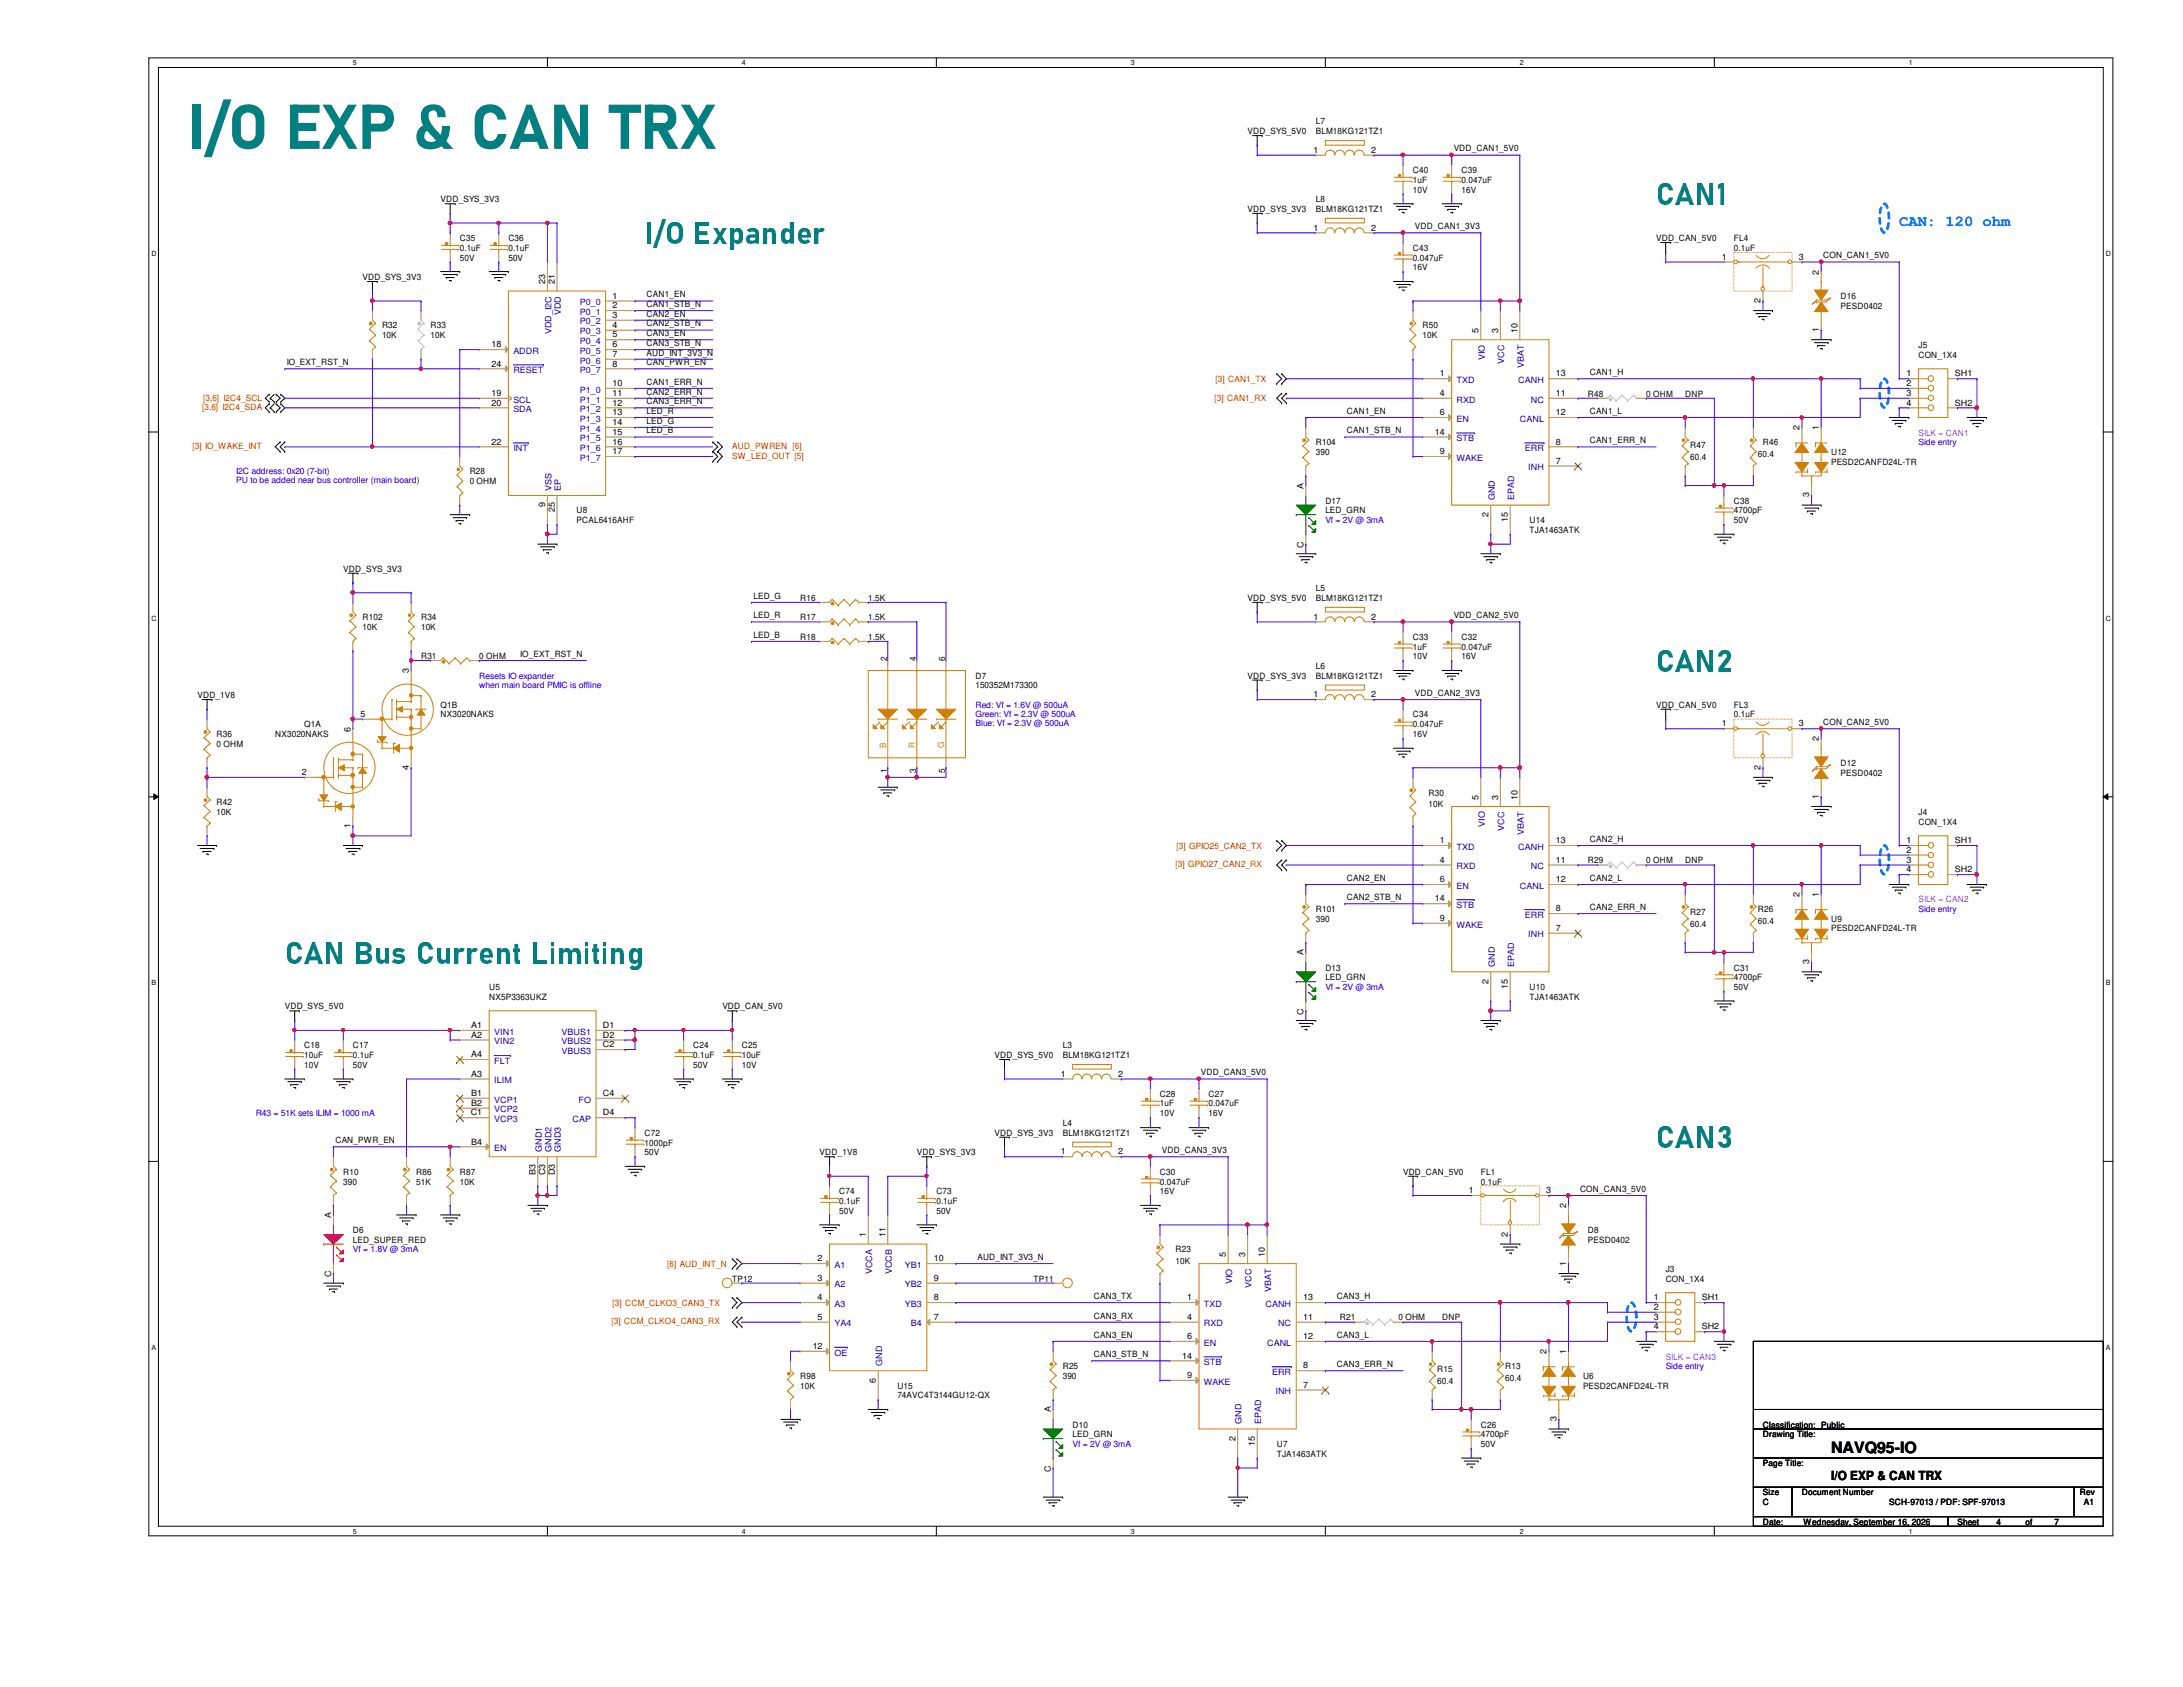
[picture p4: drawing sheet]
<svg xmlns="http://www.w3.org/2000/svg" width="279mm" height="216mm" viewBox="0 0 279 216" stroke-linecap="round" stroke-linejoin="round" font-family="sans-serif">
<defs><g id="words">
<text font-size="8" fill="#008080" x="24" y="19">I/O EXP &amp; CAN TRX</text>
<g font-size="4" fill="#008080">
<text x="212" y="26.2">CAN1</text>
<text x="82.5" y="31.2">I/O Expander</text>
<text x="212" y="86">CAN2</text>
<text x="36.4" y="123.4">CAN Bus Current Limiting</text>
<text x="212" y="147">CAN3</text>
</g>
<text font-size="2" fill="#0080ff" x="243.1" y="29">CAN: 120 ohm</text>
<text font-size="2" x="234.4" y="186">NAVQ95-IO</text>
<text font-size="1.6" x="234.4" y="189.4">I/O EXP &amp; CAN TRX</text>
<g font-size="1.1">
<text x="159.7" y="17.1">VDD_SYS_5V0</text>
<text x="168.4" y="15.9">L7</text>
<text x="168.4" y="17.1">BLM18KG121TZ1</text>
<text x="168.1" y="19.6">1</text>
<text x="175.5" y="19.6">2</text>
<text x="180.8" y="22.1">C40</text>
<text x="180.8" y="23.4">1uF</text>
<text x="186.1" y="19.4">VDD_CAN1_5V0</text>
<text x="187.1" y="22.1">C39</text>
<text x="187.1" y="23.4">0.047uF</text>
<text x="56.4" y="25.9">VDD_SYS_3V3</text>
<text x="159.7" y="27.1">VDD_SYS_3V3</text>
<text x="168.1" y="29.5">1</text>
<text x="168.4" y="25.9">L8</text>
<text x="168.4" y="27.1">BLM18KG121TZ1</text>
<text x="175.5" y="29.5">2</text>
<text x="180.8" y="24.6">10V</text>
<text x="181.1" y="29.3">VDD_CAN1_3V3</text>
<text x="187.1" y="24.6">16V</text>
<text x="46.4" y="35.8">VDD_SYS_3V3</text>
<text x="58.8" y="30.9">C35</text>
<text x="58.8" y="32.1">0.1uF</text>
<text x="58.8" y="33.4">50V</text>
<text x="65.1" y="30.9">C36</text>
<text x="65.1" y="32.1">0.1uF</text>
<text x="65.1" y="33.4">50V</text>
<text x="180.8" y="32.1">C43</text>
<text x="180.8" y="33.4">0.047uF</text>
<text x="180.8" y="34.6">16V</text>
<text x="212" y="30.9">VDD_CAN_5V0</text>
<text x="220.4" y="33.2">1</text>
<text x="221.9" y="30.9">FL4</text>
<text x="221.9" y="32.1">0.1uF</text>
<text x="230.3" y="33.2">3</text>
<text x="232.8" y="35.1" transform="rotate(-90 232.8 35.1)">2</text>
<text x="233.3" y="33.1">CON_CAN1_5V0</text>
<text x="69.8" y="36.4" transform="rotate(-90 69.8 36.4)">23</text>
<text x="71" y="36.4" transform="rotate(-90 71 36.4)">21</text>
<text x="78.4" y="38.2">1</text>
<text x="78.4" y="39.5">2</text>
<text x="78.4" y="40.7">3</text>
<text x="78.4" y="42">4</text>
<text x="82.8" y="38.1">CAN1_EN</text>
<text x="82.8" y="39.3">CAN1_STB_N</text>
<text x="82.8" y="40.5">CAN2_EN</text>
<text x="82.8" y="41.8">CAN2_STB_N</text>
<text x="225.3" y="38.8" transform="rotate(-90 225.3 38.8)">2</text>
<text x="235.6" y="38.3">D16</text>
<text x="235.6" y="39.6">PESD0402</text>
<text x="36.7" y="46.7">IO_EXT_RST_N</text>
<text x="48.9" y="42">R32</text>
<text x="48.9" y="43.3">10K</text>
<text x="55.1" y="42">R33</text>
<text x="55.1" y="43.3">10K</text>
<text x="62.9" y="44.4">18</text>
<text x="62.9" y="46.9">24</text>
<text x="78.4" y="43.2">5</text>
<text x="78.4" y="44.4">6</text>
<text x="78.4" y="45.7">7</text>
<text x="78.4" y="46.9">8</text>
<text x="82.8" y="43">CAN3_EN</text>
<text x="82.8" y="44.3">CAN3_STB_N</text>
<text x="82.8" y="46.7">CAN_PWR_EN</text>
<text x="82.8" y="45.5">AUD_INT_3V3_N</text>
<text x="182.1" y="42">R50</text>
<text x="182.1" y="43.3">10K</text>
<text x="189.2" y="42.6" transform="rotate(-90 189.2 42.6)">5</text>
<text x="191.7" y="42.6" transform="rotate(-90 191.7 42.6)">3</text>
<text x="194.2" y="42.6" transform="rotate(-90 194.2 42.6)">10</text>
<text x="232.8" y="42.5" transform="rotate(-90 232.8 42.5)">1</text>
<text x="245.5" y="44.5">J5</text>
<text x="245.5" y="45.8">CON_1X4</text>
<text x="62.9" y="50.7">19</text>
<text x="62.9" y="51.9">20</text>
<text x="78.4" y="49.4">10</text>
<text x="78.4" y="50.7">11</text>
<text x="78.4" y="51.9">12</text>
<text x="78.4" y="53.1">13</text>
<text x="82.8" y="49.2">CAN1_ERR_N</text>
<text x="82.8" y="50.5">CAN2_ERR_N</text>
<text x="82.8" y="51.7">CAN3_ERR_N</text>
<text x="82.8" y="53">LED_R</text>
<text x="172.4" y="53">CAN1_EN</text>
<text x="184.3" y="48.2">1</text>
<text x="184.3" y="50.7">4</text>
<text x="184.3" y="53.1">6</text>
<text x="199.1" y="50.7">11</text>
<text x="199.1" y="53.1">12</text>
<text x="199.1" y="48.2">13</text>
<text x="203.2" y="50.8">R48</text>
<text x="203.5" y="53">CAN1_L</text>
<text x="203.5" y="48">CAN1_H</text>
<text x="210.7" y="50.8">0 OHM</text>
<text x="215.7" y="50.8">DNP</text>
<text x="244" y="48.2">1</text>
<text x="244" y="49.4">2</text>
<text x="244" y="50.7">3</text>
<text x="244" y="51.9">4</text>
<text x="250.2" y="48.2">SH1</text>
<text x="250.2" y="51.9">SH2</text>
<text x="62.9" y="56.9">22</text>
<text x="78.4" y="54.4">14</text>
<text x="78.4" y="55.6">15</text>
<text x="78.4" y="56.9">16</text>
<text x="78.4" y="58.1">17</text>
<text x="82.8" y="54.2">LED_G</text>
<text x="82.8" y="55.5">LED_B</text>
<text x="168.4" y="57">R104</text>
<text x="168.4" y="58.3">390</text>
<text x="172.4" y="55.5">CAN1_STB_N</text>
<text x="183.6" y="55.6">14</text>
<text x="184.3" y="58.1">9</text>
<text x="199.1" y="59.4">7</text>
<text x="199.1" y="56.9">8</text>
<text x="203.5" y="56.7">CAN1_ERR_N</text>
<text x="216.3" y="57.4">R47</text>
<text x="216.3" y="58.8">60.4</text>
<text x="225" y="58.5">60.4</text>
<text x="225.6" y="57">R46</text>
<text x="230.3" y="55" transform="rotate(-90 230.3 55)">2</text>
<text x="232.8" y="55" transform="rotate(-90 232.8 55)">1</text>
<text x="234.4" y="58.3">U12</text>
<text x="234.4" y="59.5">PESD2CANFD24L-TR</text>
<text x="60.1" y="60.7">R28</text>
<text x="60.1" y="62">0 OHM</text>
<text x="69.8" y="64.9" transform="rotate(-90 69.8 64.9)">9</text>
<text x="71" y="65.6" transform="rotate(-90 71 65.6)">25</text>
<text x="73.8" y="65.7">U8</text>
<text x="166.8" y="62.5" transform="rotate(-90 166.8 62.5)">A</text>
<text x="169.6" y="64.5">D17</text>
<text x="169.6" y="65.7">LED_GRN</text>
<text x="221.9" y="64.5">C38</text>
<text x="221.9" y="65.7">4700pF</text>
<text x="231.6" y="63.7" transform="rotate(-90 231.6 63.7)">3</text>
<text x="73.8" y="66.9">PCAL6416AHF</text>
<text x="166.8" y="70.1" transform="rotate(-90 166.8 70.1)">C</text>
<text x="190.5" y="66.2" transform="rotate(-90 190.5 66.2)">2</text>
<text x="193" y="66.8" transform="rotate(-90 193 66.8)">15</text>
<text x="195.7" y="68.2">TJA1463ATK</text>
<text x="195.7" y="66.9">U14</text>
<text x="221.9" y="66.9">50V</text>
<text x="43.9" y="73.2">VDD_SYS_3V3</text>
<text x="96.4" y="76.6">LED_G</text>
<text x="102.4" y="76.9">R16</text>
<text x="111.1" y="76.9">1.5K</text>
<text x="159.7" y="76.9">VDD_SYS_5V0</text>
<text x="168.4" y="75.6">L5</text>
<text x="168.4" y="76.9">BLM18KG121TZ1</text>
<text x="46.4" y="79.4">R102</text>
<text x="46.4" y="80.6">10K</text>
<text x="53.9" y="79.4">R34</text>
<text x="53.9" y="80.6">10K</text>
<text x="96.4" y="79.1">LED_R</text>
<text x="96.4" y="81.6">LED_B</text>
<text x="102.4" y="81.9">R18</text>
<text x="102.4" y="79.4">R17</text>
<text x="111.1" y="81.9">1.5K</text>
<text x="111.1" y="79.4">1.5K</text>
<text x="168.1" y="79.3">1</text>
<text x="175.5" y="79.3">2</text>
<text x="180.8" y="81.9">C33</text>
<text x="180.8" y="83.1">1uF</text>
<text x="186.1" y="79.1">VDD_CAN2_5V0</text>
<text x="187.1" y="81.9">C32</text>
<text x="187.1" y="83.1">0.047uF</text>
<text x="25.3" y="89.4">VDD_1V8</text>
<text x="52.3" y="86.1" transform="rotate(-90 52.3 86.1)">3</text>
<text x="53.9" y="84.4">R31</text>
<text x="61.3" y="84.4">0 OHM</text>
<text x="66.6" y="84.1">IO_EXT_RST_N</text>
<text x="113.5" y="84.5" transform="rotate(-90 113.5 84.5)">2</text>
<text x="117.3" y="84.5" transform="rotate(-90 117.3 84.5)">4</text>
<text x="121" y="84.5" transform="rotate(-90 121 84.5)">6</text>
<text x="124.8" y="86.9">D7</text>
<text x="124.8" y="88.1">150352M173300</text>
<text x="159.7" y="86.9">VDD_SYS_3V3</text>
<text x="168.1" y="89.2">1</text>
<text x="168.4" y="85.6">L6</text>
<text x="168.4" y="86.9">BLM18KG121TZ1</text>
<text x="175.5" y="89.2">2</text>
<text x="180.8" y="84.4">10V</text>
<text x="181.1" y="89.1">VDD_CAN2_3V3</text>
<text x="187.1" y="84.4">16V</text>
<text x="27.7" y="94.3">R36</text>
<text x="27.7" y="95.6">0 OHM</text>
<text x="35.2" y="94.3">NX3020NAKS</text>
<text x="38.9" y="93.1">Q1A</text>
<text x="44.9" y="93.6" transform="rotate(-90 44.9 93.6)">6</text>
<text x="46.1" y="91.7">5</text>
<text x="56.4" y="90.6">Q1B</text>
<text x="56.4" y="91.8">NX3020NAKS</text>
<text x="180.8" y="91.8">C34</text>
<text x="180.8" y="93.1">0.047uF</text>
<text x="180.8" y="94.3">16V</text>
<text x="212" y="90.6">VDD_CAN_5V0</text>
<text x="220.4" y="93">1</text>
<text x="221.9" y="90.6">FL3</text>
<text x="221.9" y="91.8">0.1uF</text>
<text x="230.3" y="93">3</text>
<text x="232.8" y="94.9" transform="rotate(-90 232.8 94.9)">2</text>
<text x="233.3" y="92.8">CON_CAN2_5V0</text>
<text x="38.7" y="99.2">2</text>
<text x="52.3" y="98.5" transform="rotate(-90 52.3 98.5)">4</text>
<text x="113.5" y="98.9" transform="rotate(-90 113.5 98.9)">1</text>
<text x="117.3" y="98.9" transform="rotate(-90 117.3 98.9)">3</text>
<text x="121" y="98.9" transform="rotate(-90 121 98.9)">5</text>
<text x="182.8" y="101.8">R30</text>
<text x="225.3" y="98.5" transform="rotate(-90 225.3 98.5)">2</text>
<text x="235.6" y="98">D12</text>
<text x="235.6" y="99.3">PESD0402</text>
<text x="27.7" y="103">R42</text>
<text x="27.7" y="104.3">10K</text>
<text x="44.9" y="106" transform="rotate(-90 44.9 106)">1</text>
<text x="182.8" y="103.3">10K</text>
<text x="184.3" y="107.9">1</text>
<text x="189.2" y="102.3" transform="rotate(-90 189.2 102.3)">5</text>
<text x="191.7" y="102.3" transform="rotate(-90 191.7 102.3)">3</text>
<text x="194.2" y="102.3" transform="rotate(-90 194.2 102.3)">10</text>
<text x="199.1" y="107.9">13</text>
<text x="203.5" y="107.7">CAN2_H</text>
<text x="232.8" y="102.3" transform="rotate(-90 232.8 102.3)">1</text>
<text x="244" y="107.9">1</text>
<text x="245.5" y="104.3">J4</text>
<text x="245.5" y="105.5">CON_1X4</text>
<text x="250.2" y="107.9">SH1</text>
<text x="172.4" y="112.7">CAN2_EN</text>
<text x="184.3" y="110.4">4</text>
<text x="184.3" y="112.9">6</text>
<text x="199.1" y="110.4">11</text>
<text x="199.1" y="112.9">12</text>
<text x="203.2" y="110.5">R29</text>
<text x="203.5" y="112.7">CAN2_L</text>
<text x="210.7" y="110.5">0 OHM</text>
<text x="215.7" y="110.5">DNP</text>
<text x="244" y="109.1">2</text>
<text x="244" y="110.4">3</text>
<text x="244" y="111.6">4</text>
<text x="250.2" y="111.6">SH2</text>
<text x="168.4" y="116.7">R101</text>
<text x="168.4" y="118">390</text>
<text x="172.4" y="115.2">CAN2_STB_N</text>
<text x="183.6" y="115.4">14</text>
<text x="184.3" y="117.9">9</text>
<text x="199.1" y="119.1">7</text>
<text x="199.1" y="116.6">8</text>
<text x="203.5" y="116.5">CAN2_ERR_N</text>
<text x="216.3" y="117.1">R27</text>
<text x="216.3" y="118.6">60.4</text>
<text x="225" y="116.7">R26</text>
<text x="225" y="118.2">60.4</text>
<text x="230.3" y="114.8" transform="rotate(-90 230.3 114.8)">2</text>
<text x="232.8" y="114.8" transform="rotate(-90 232.8 114.8)">1</text>
<text x="234.4" y="118">U9</text>
<text x="234.4" y="119.2">PESD2CANFD24L-TR</text>
<text x="166.8" y="122.3" transform="rotate(-90 166.8 122.3)">A</text>
<text x="169.6" y="124.2">D13</text>
<text x="169.6" y="125.4">LED_GRN</text>
<text x="190.5" y="125.9" transform="rotate(-90 190.5 125.9)">2</text>
<text x="221.9" y="124.2">C31</text>
<text x="221.9" y="125.4">4700pF</text>
<text x="231.6" y="123.4" transform="rotate(-90 231.6 123.4)">3</text>
<text x="36.4" y="129.2">VDD_SYS_5V0</text>
<text x="60.3" y="131.6">A1</text>
<text x="62.6" y="126.7">U5</text>
<text x="62.6" y="127.9">NX5P3363UKZ</text>
<text x="77.2" y="131.6">D1</text>
<text x="92.5" y="129.2">VDD_CAN_5V0</text>
<text x="166.8" y="129.8" transform="rotate(-90 166.8 129.8)">C</text>
<text x="193" y="126.5" transform="rotate(-90 193 126.5)">15</text>
<text x="195.7" y="127.9">TJA1463ATK</text>
<text x="195.7" y="126.7">U10</text>
<text x="221.9" y="126.7">50V</text>
<text x="38.9" y="134.2">C18</text>
<text x="38.9" y="135.4">10uF</text>
<text x="38.9" y="136.7">10V</text>
<text x="45.2" y="134.2">C17</text>
<text x="45.2" y="135.4">0.1uF</text>
<text x="45.2" y="136.7">50V</text>
<text x="60.3" y="132.8">A2</text>
<text x="60.3" y="137.8">A3</text>
<text x="60.3" y="135.3">A4</text>
<text x="77.2" y="134">C2</text>
<text x="77.2" y="132.8">D2</text>
<text x="88.7" y="134.2">C24</text>
<text x="88.7" y="135.4">0.1uF</text>
<text x="88.7" y="136.7">50V</text>
<text x="95" y="134.2">C25</text>
<text x="95" y="135.4">10uF</text>
<text x="95" y="136.7">10V</text>
<text x="127.3" y="135.4">VDD_SYS_5V0</text>
<text x="135.8" y="137.8">1</text>
<text x="136" y="134.2">L3</text>
<text x="136" y="135.4">BLM18KG121TZ1</text>
<text x="143.1" y="137.8">2</text>
<text x="153.7" y="137.6">VDD_CAN3_5V0</text>
<text x="60.2" y="142.7">C1</text>
<text x="60.3" y="140.2">B1</text>
<text x="60.3" y="141.5">B2</text>
<text x="77.2" y="140.2">C4</text>
<text x="77.2" y="142.7">D4</text>
<text x="148.5" y="140.4">C28</text>
<text x="148.5" y="141.6">1uF</text>
<text x="148.5" y="142.9">10V</text>
<text x="154.7" y="140.4">C27</text>
<text x="154.7" y="141.6">0.047uF</text>
<text x="154.7" y="142.9">16V</text>
<text x="42.9" y="146.3">CAN_PWR_EN</text>
<text x="60.3" y="146.5">B4</text>
<text x="82.5" y="145.4">C72</text>
<text x="82.5" y="146.6">1000pF</text>
<text x="82.5" y="147.8">50V</text>
<text x="104.9" y="147.8">VDD_1V8</text>
<text x="117.3" y="147.8">VDD_SYS_3V3</text>
<text x="127.3" y="145.4">VDD_SYS_3V3</text>
<text x="135.8" y="147.7">1</text>
<text x="136" y="144.1">L4</text>
<text x="136" y="145.4">BLM18KG121TZ1</text>
<text x="143.1" y="147.7">2</text>
<text x="148.7" y="147.6">VDD_CAN3_3V3</text>
<text x="42.4" y="155.9" transform="rotate(-90 42.4 155.9)">A</text>
<text x="43.9" y="150.3">R10</text>
<text x="43.9" y="151.6">390</text>
<text x="53.3" y="150.3">R86</text>
<text x="53.3" y="151.6">51K</text>
<text x="58.8" y="150.3">R87</text>
<text x="58.8" y="151.6">10K</text>
<text x="68.5" y="150.3" transform="rotate(-90 68.5 150.3)">B3</text>
<text x="69.8" y="150.4" transform="rotate(-90 69.8 150.4)">C3</text>
<text x="71" y="150.4" transform="rotate(-90 71 150.4)">D3</text>
<text x="107.4" y="152.8">C74</text>
<text x="107.4" y="154.1">0.1uF</text>
<text x="107.4" y="155.3">50V</text>
<text x="119.8" y="152.8">C73</text>
<text x="119.8" y="154.1">0.1uF</text>
<text x="119.8" y="155.3">50V</text>
<text x="148.5" y="150.3">C30</text>
<text x="148.5" y="151.6">0.047uF</text>
<text x="148.5" y="152.8">16V</text>
<text x="179.6" y="150.3">VDD_CAN_5V0</text>
<text x="188" y="152.7">1</text>
<text x="189.5" y="150.3">FL1</text>
<text x="189.5" y="151.6">0.1uF</text>
<text x="197.9" y="152.7">3</text>
<text x="200.4" y="154.6" transform="rotate(-90 200.4 154.6)">2</text>
<text x="202.2" y="152.5">CON_CAN3_5V0</text>
<text x="45.2" y="157.8">D6</text>
<text x="45.2" y="159">LED_SUPER_RED</text>
<text x="104.6" y="161.4">2</text>
<text x="110.8" y="158.3" transform="rotate(-90 110.8 158.3)">1</text>
<text x="113.3" y="158.3" transform="rotate(-90 113.3 158.3)">11</text>
<text x="119.5" y="161.4">10</text>
<text x="125.1" y="161.2">AUD_INT_3V3_N</text>
<text x="150.5" y="160.3">R23</text>
<text x="150.5" y="161.8">10K</text>
<text x="156.9" y="160.8" transform="rotate(-90 156.9 160.8)">5</text>
<text x="159.4" y="160.8" transform="rotate(-90 159.4 160.8)">3</text>
<text x="161.9" y="160.8" transform="rotate(-90 161.9 160.8)">10</text>
<text x="193" y="158.3" transform="rotate(-90 193 158.3)">2</text>
<text x="203.2" y="157.8">D8</text>
<text x="203.2" y="159">PESD0402</text>
<text x="42.4" y="163.4" transform="rotate(-90 42.4 163.4)">C</text>
<text x="93.7" y="164">TP12</text>
<text x="104.6" y="163.9">3</text>
<text x="104.6" y="166.4">4</text>
<text x="119.5" y="166.4">8</text>
<text x="119.5" y="163.9">9</text>
<text x="132.3" y="164">TP11</text>
<text x="140" y="166.2">CAN3_TX</text>
<text x="151.9" y="166.4">1</text>
<text x="166.8" y="166.4">13</text>
<text x="171.1" y="166.2">CAN3_H</text>
<text x="200.4" y="162" transform="rotate(-90 200.4 162)">1</text>
<text x="211.7" y="166.4">1</text>
<text x="211.7" y="167.6">2</text>
<text x="213.2" y="162.8">J3</text>
<text x="213.2" y="164">CON_1X4</text>
<text x="217.8" y="166.4">SH1</text>
<text x="104" y="172.6">12</text>
<text x="104.6" y="168.9">5</text>
<text x="119.5" y="168.9">7</text>
<text x="140" y="168.7">CAN3_RX</text>
<text x="140" y="171.2">CAN3_EN</text>
<text x="140" y="173.7">CAN3_STB_N</text>
<text x="151.3" y="173.9">14</text>
<text x="151.9" y="168.9">4</text>
<text x="151.9" y="171.4">6</text>
<text x="166.8" y="168.9">11</text>
<text x="166.8" y="171.4">12</text>
<text x="171.1" y="171.2">CAN3_L</text>
<text x="171.5" y="169">R21</text>
<text x="179" y="169">0 OHM</text>
<text x="184.6" y="169">DNP</text>
<text x="198" y="173.3" transform="rotate(-90 198 173.3)">2</text>
<text x="200.4" y="173.3" transform="rotate(-90 200.4 173.3)">1</text>
<text x="211.7" y="168.9">3</text>
<text x="211.7" y="170.1">4</text>
<text x="217.8" y="170.1">SH2</text>
<text x="102.4" y="176.5">R98</text>
<text x="102.4" y="177.7">10K</text>
<text x="112.1" y="177" transform="rotate(-90 112.1 177)">6</text>
<text x="114.9" y="178.9">74AVC4T3144GU12-QX</text>
<text x="114.9" y="177.7">U15</text>
<text x="136" y="175.2">R25</text>
<text x="136" y="176.5">390</text>
<text x="151.9" y="176.4">9</text>
<text x="166.8" y="177.6">7</text>
<text x="166.8" y="175.1">8</text>
<text x="171.1" y="175">CAN3_ERR_N</text>
<text x="183.9" y="175.6">R15</text>
<text x="183.9" y="177.1">60.4</text>
<text x="192.7" y="175.2">R13</text>
<text x="192.7" y="176.7">60.4</text>
<text x="202.6" y="176.5">U6</text>
<text x="202.6" y="177.7">PESD2CANFD24L-TR</text>
<text x="134.5" y="180.8" transform="rotate(-90 134.5 180.8)">A</text>
<text x="137.3" y="182.7">D10</text>
<text x="137.3" y="183.9">LED_GRN</text>
<text x="158.1" y="184.4" transform="rotate(-90 158.1 184.4)">2</text>
<text x="160.6" y="185" transform="rotate(-90 160.6 185)">15</text>
<text x="163.4" y="185.2">U7</text>
<text x="189.5" y="182.7">C26</text>
<text x="189.5" y="183.9">4700pF</text>
<text x="189.5" y="185.2">50V</text>
<text x="199.2" y="181.9" transform="rotate(-90 199.2 181.9)">3</text>
<text x="225.6" y="183.9">Drawing Title:</text>
<text x="225.6" y="182.7">Classification: Public</text>
<text x="134.5" y="188.3" transform="rotate(-90 134.5 188.3)">C</text>
<text x="163.4" y="186.4">TJA1463ATK</text>
<text x="225.6" y="187.7">Page Title:</text>
<text x="225.6" y="191.4">Size</text>
<text x="230.6" y="191.4">Document Number</text>
<text x="266.2" y="191.4">Rev</text>
<text x="225.6" y="195.2">Date:</text>
<text x="225.6" y="192.7">C</text>
<text x="230.8" y="195.2">Wednesday, September 16, 2026</text>
<text x="241.8" y="192.7">SCH-97013 / PDF: SPF-97013</text>
<text x="250.5" y="195.2">Sheet</text>
<text x="255.5" y="195.2">4</text>
<text x="259.2" y="195.2">of</text>
<text x="263" y="195.2">7</text>
<text x="266.7" y="192.7">A1</text>
</g>
<g font-size="1.1" fill="#00c">
<text x="71.8" y="40.3" transform="rotate(-90 71.8 40.3)">VDD</text>
<text x="74.2" y="39.1">P0_0</text>
<text x="74.2" y="40.3">P0_1</text>
<text x="74.2" y="41.5">P0_2</text>
<text x="65.7" y="45.3">ADDR</text>
<text x="65.7" y="47.8">RESET</text>
<text x="70.6" y="42.8" transform="rotate(-90 70.6 42.8)">VDD_I2C</text>
<text x="74.2" y="42.8">P0_3</text>
<text x="74.2" y="44">P0_4</text>
<text x="74.2" y="45.3">P0_5</text>
<text x="74.2" y="46.5">P0_6</text>
<text x="74.2" y="47.8">P0_7</text>
<text x="190" y="46.1" transform="rotate(-90 190 46.1)">VIO</text>
<text x="192.5" y="46.6" transform="rotate(-90 192.5 46.6)">VCC</text>
<text x="195" y="47.1" transform="rotate(-90 195 47.1)">VBAT</text>
<text x="65.7" y="51.5">SCL</text>
<text x="65.7" y="52.7">SDA</text>
<text x="74.2" y="50.2">P1_0</text>
<text x="74.2" y="51.5">P1_1</text>
<text x="74.2" y="52.7">P1_2</text>
<text x="74.2" y="54">P1_3</text>
<text x="186.4" y="49">TXD</text>
<text x="186.4" y="51.5">RXD</text>
<text x="186.4" y="54">EN</text>
<text x="194.3" y="49">CANH</text>
<text x="194.5" y="54">CANL</text>
<text x="195.9" y="51.5">NC</text>
<text x="65.7" y="57.7">INT</text>
<text x="74.2" y="55.2">P1_4</text>
<text x="74.2" y="56.5">P1_5</text>
<text x="74.2" y="57.7">P1_6</text>
<text x="74.2" y="59">P1_7</text>
<text x="186.4" y="59">WAKE</text>
<text x="186.4" y="56.5">STB</text>
<text x="195.2" y="57.7">ERR</text>
<text x="70.6" y="62.8" transform="rotate(-90 70.6 62.8)">VSS</text>
<text x="71.8" y="62.8" transform="rotate(-90 71.8 62.8)">EP</text>
<text x="191.3" y="64" transform="rotate(-90 191.3 64)">GND</text>
<text x="193.8" y="64" transform="rotate(-90 193.8 64)">EPAD</text>
<text x="195.6" y="60.2">INH</text>
<text x="190" y="105.8" transform="rotate(-90 190 105.8)">VIO</text>
<text x="192.5" y="106.3" transform="rotate(-90 192.5 106.3)">VCC</text>
<text x="195" y="106.8" transform="rotate(-90 195 106.8)">VBAT</text>
<text x="186.4" y="108.8">TXD</text>
<text x="186.4" y="111.3">RXD</text>
<text x="186.4" y="113.7">EN</text>
<text x="194.3" y="108.8">CANH</text>
<text x="194.5" y="113.7">CANL</text>
<text x="195.9" y="111.3">NC</text>
<text x="186.4" y="118.7">WAKE</text>
<text x="186.4" y="116.2">STB</text>
<text x="195.2" y="117.5">ERR</text>
<text x="195.6" y="120">INH</text>
<text x="191.3" y="123.7" transform="rotate(-90 191.3 123.7)">GND</text>
<text x="193.8" y="123.7" transform="rotate(-90 193.8 123.7)">EPAD</text>
<text x="63.2" y="132.4">VIN1</text>
<text x="63.2" y="133.6">VIN2</text>
<text x="63.2" y="136.1">FLT</text>
<text x="71.9" y="134.9">VBUS3</text>
<text x="71.9" y="132.4">VBUS1</text>
<text x="71.9" y="133.6">VBUS2</text>
<text x="63.2" y="138.6">ILIM</text>
<text x="63.2" y="141.1">VCP1</text>
<text x="63.2" y="142.4">VCP2</text>
<text x="63.2" y="143.6">VCP3</text>
<text x="73.3" y="143.6">CAP</text>
<text x="74" y="141.1">FO</text>
<text x="63.2" y="147.3">EN</text>
<text x="69.3" y="147.4" transform="rotate(-90 69.3 147.4)">GND1</text>
<text x="70.6" y="147.4" transform="rotate(-90 70.6 147.4)">GND2</text>
<text x="71.8" y="147.4" transform="rotate(-90 71.8 147.4)">GND3</text>
<text x="106.8" y="162.3">A1</text>
<text x="106.8" y="164.8">A2</text>
<text x="106.8" y="167.3">A3</text>
<text x="111.6" y="163.1" transform="rotate(-90 111.6 163.1)">VCCA</text>
<text x="114.1" y="163.1" transform="rotate(-90 114.1 163.1)">VCCB</text>
<text x="115.8" y="167.3">YB3</text>
<text x="115.8" y="164.8">YB2</text>
<text x="115.8" y="162.3">YB1</text>
<text x="154.1" y="167.3">TXD</text>
<text x="157.7" y="164.3" transform="rotate(-90 157.7 164.3)">VIO</text>
<text x="160.2" y="164.8" transform="rotate(-90 160.2 164.8)">VCC</text>
<text x="162" y="167.3">CANH</text>
<text x="162.7" y="165.4" transform="rotate(-90 162.7 165.4)">VBAT</text>
<text x="106.8" y="169.8">YA4</text>
<text x="106.8" y="173.5">OE</text>
<text x="116.6" y="169.8">B4</text>
<text x="154.1" y="169.8">RXD</text>
<text x="154.1" y="172.2">EN</text>
<text x="162.2" y="172.2">CANL</text>
<text x="163.6" y="169.8">NC</text>
<text x="112.9" y="174.8" transform="rotate(-90 112.9 174.8)">GND</text>
<text x="154.1" y="177.2">WAKE</text>
<text x="154.1" y="174.7">STB</text>
<text x="162.8" y="176">ERR</text>
<text x="163.2" y="178.4">INH</text>
<text x="158.9" y="182.2" transform="rotate(-90 158.9 182.2)">GND</text>
<text x="161.4" y="182.2" transform="rotate(-90 161.4 182.2)">EPAD</text>
</g>
<g font-size="1.1" fill="#f00">
<text x="25.9" y="52.5">[3,6] I2C4_SDA</text>
<text x="26" y="51.3">[3,6] I2C4_SCL</text>
<text x="155.4" y="51.3">[3] CAN1_RX</text>
<text x="155.6" y="48.9">[3] CAN1_TX</text>
<text x="24.6" y="57.5">[3] IO_WAKE_INT</text>
<text x="93.7" y="58.7">SW_LED_OUT [5]</text>
<text x="93.7" y="57.5">AUD_PWREN [6]</text>
<text x="150.5" y="111">[3] GPIO27_CAN2_RX</text>
<text x="150.6" y="108.6">[3] GPIO25_CAN2_TX</text>
<text x="78.4" y="167.1">[3] CCM_CLKO3_CAN3_TX</text>
<text x="85.4" y="162.2">[6] AUD_INT_N</text>
<text x="78.3" y="169.5">[3] CCM_CLKO4_CAN3_RX</text>
</g>
<g font-size="1.1" fill="#00f">
<text x="245.5" y="57">Side entry</text>
<text x="30.2" y="60.7">I2C address: 0x20 (7-bit)</text>
<text x="30.2" y="61.8">PU to be added near bus controller (main board)</text>
<text x="169.6" y="66.9">Vf = 2V @ 3mA</text>
<text x="61.3" y="86.9">Resets IO expander</text>
<text x="61.3" y="88">when main board PMIC is offline</text>
<text x="124.8" y="90.6">Red: Vf = 1.6V @ 500uA</text>
<text x="124.8" y="91.7">Green: Vf = 2.3V @ 500uA</text>
<text x="124.8" y="92.9">Blue: Vf = 2.3V @ 500uA</text>
<text x="245.5" y="116.7">Side entry</text>
<text x="169.6" y="126.7">Vf = 2V @ 3mA</text>
<text x="32.7" y="142.9">R43 = 51K sets ILIM = 1000 mA</text>
<text x="45.2" y="160.3">Vf = 1.8V @ 3mA</text>
<text x="213.2" y="175.2">Side entry</text>
<text x="137.3" y="185.2">Vf = 2V @ 3mA</text>
</g>
<g font-size="1.1" fill="#f0f">
<text x="245.5" y="55.8">SILK = CAN1</text>
<text x="245.5" y="115.5">SILK = CAN2</text>
<text x="213.2" y="174">SILK = CAN3</text>
</g>
<g font-size="1.1" fill="#cc8006">
<text x="113.4" y="95.8" transform="rotate(-90 113.4 95.8)">B</text>
<text x="117.1" y="95.8" transform="rotate(-90 117.1 95.8)">R</text>
<text x="120.9" y="95.8" transform="rotate(-90 120.9 95.8)">G</text>
</g>
<g font-size=".9">
<text x="45.2" y="8.3">5</text>
<text x="95" y="8.3">4</text>
<text x="144.7" y="8.3">3</text>
<text x="194.5" y="8.3">2</text>
<text x="244.3" y="8.3">1</text>
<text x="19.4" y="32.8">D</text>
<text x="269.5" y="32.8">D</text>
<text x="19.4" y="79.4">C</text>
<text x="269.5" y="79.4">C</text>
<text x="19.4" y="126.1">B</text>
<text x="269.5" y="126.1">B</text>
<text x="19.4" y="172.8">A</text>
<text x="269.5" y="172.8">A</text>
<text x="45.2" y="196.3">5</text>
<text x="95" y="196.3">4</text>
<text x="144.7" y="196.3">3</text>
<text x="194.5" y="196.3">2</text>
<text x="244.3" y="196.3">1</text>
</g>
</g></defs>
<path d="M19.1 7.4h251.3v189.2h-251.3zM20.3 8.6h248.9v186.7h-248.9z" fill="none" stroke="#000" stroke-width=".13"/>
<g fill="#fff">
<path d="M45.2 7.5h.5v1.1h-.5z"/>
<path d="M45.2 195.5h.5v1h-.5z"/>
</g>
<path d="M70.1 7.4v1.2M70.1 195.3v1.3" fill="none" stroke="#000" stroke-width=".13"/>
<g fill="#fff">
<path d="M95 7.5h.5v1.1h-.5z"/>
<path d="M95 195.5h.5v1h-.5z"/>
</g>
<path d="M119.8 7.4v1.2M119.8 195.3v1.3" fill="none" stroke="#000" stroke-width=".13"/>
<g fill="#fff">
<path d="M144.7 7.5h.5v1.1h-.5z"/>
<path d="M144.7 195.5h.5v1h-.5z"/>
</g>
<path d="M169.6 7.4v1.2M169.6 195.3v1.3" fill="none" stroke="#000" stroke-width=".13"/>
<g fill="#fff">
<path d="M194.5 7.5h.5v1.1h-.5z"/>
<path d="M194.5 195.5h.5v1h-.5z"/>
</g>
<path d="M219.4 7.4v1.2M219.4 195.3v1.3" fill="none" stroke="#000" stroke-width=".13"/>
<g fill="#fff">
<path d="M244.3 7.5h.5v1.1h-.5z"/>
<path d="M244.3 195.5h.5v1h-.5z"/>
<path d="M19.4 32h.6v1h-.6z"/>
<path d="M269.5 32h.7v1h-.7z"/>
<path d="M19.4 78.6h.6v1h-.6z"/>
<path d="M269.5 78.6h.7v1h-.7z"/>
</g>
<path d="M19.1 55.3h1.2M269.2 55.3h1.2" fill="none" stroke="#000" stroke-width=".13"/>
<g fill="#fff">
<path d="M19.4 125.3h.6v1h-.6z"/>
<path d="M269.5 125.3h.6v1h-.6z"/>
</g>
<path d="M19.1 102h1.2M19.7 101.6l.6 .4-.6 .3zM269.2 102l.6-.4v.7zM269.2 102h1.2" fill="none" stroke="#000" stroke-width=".13"/>
<path d="M19.7 101.6l.6 .4-.6 .3zM269.2 102l.6-.4v.7z" fill="#000"/>
<g fill="#fff">
<path d="M19.4 172h.5v1h-.5z"/>
<path d="M269.5 172h.6v1h-.6z"/>
</g>
<g fill="none" stroke="#000" stroke-width=".13">
<path d="M160.3 17.4h1.2M160.9 18.6h.1M160.9 17.4v1.2M161.5 17.4h.1M47 36h1.3M47.7 37.3h.1M47.7 36v1.3M48.3 36h.1M56.4 34.8h2.4M56.7 35.1h1.8M57 26.1h1.3M57.1 35.5h.1"/>
<path d="M57.1 35.5h1M57.5 35.9h.2M57.6 27.3h.1M57.6 26.1v1.2M57.7 35.9h.1M58.3 26.1h.1M58.5 35.1h.1M58.8 34.8h.1M62.6 34.8h2.5M62.9 35.1h1.8M63.3 35.5h.1M63.3 35.5h1"/>
<path d="M63.7 35.9h.3M64 35.9h.1M64.7 35.1h.1M65.1 34.8h.1M160.3 27.3h1.2M160.9 28.5h.1M160.9 27.3v1.2M161.5 27.3h.1M178.4 26.1h2.4M178.4 36h2.4M178.7 26.4h1.8M178.7 36.4h1.8"/>
<path d="M179.1 26.8h.1M179.1 36.7h.1M179.1 26.8h1M179.1 36.7h1M179.5 27.2h.2M179.5 37.1h.2M179.7 27.2h.1M179.7 37.1h.1M180.5 26.4h.1M180.5 36.4h.1M180.8 26.1h.1M180.8 36h.1"/>
<path d="M184.6 26.1h2.5M185 26.4h1.7M185.3 26.8h.1M185.3 26.8h1M185.7 27.2h.2M185.9 27.2h.1M186.7 26.4h.1M187.1 26.1h.1M212.6 31h1.2M213.2 32.3h.1M213.2 31v1.3M213.8 31h.1"/>
<path d="M224.4 39.8h2.5M226.9 39.8h.1M34.5 50.5h.1M34.5 51.4h.1M34.5 51.7h.1M34.5 52.7h.1M34.5 50.5l-.5 .5 .5 .4M34.5 51.7l-.5 .5 .5 .5M34.6 51h.1M34.6 52.2h.1M34.6 51l.5 .4M34.6 52.2l.5 .5"/>
<path d="M35.1 51.4h.1M35.1 52.7h.1M35.1 50.5l-.5 .5M35.1 51.7l-.5 .5M35.3 51.4h.1M35.3 50.5h.1M35.3 52.7h.1M35.3 51.7h.1M35.3 50.5l.6 .5-.6 .4M35.3 51.7l.6 .5-.6 .5M35.9 57.8h.1M35.9 56.6h.1"/>
<path d="M35.9 56.6l-.7 .6 .7 .6M35.9 51.4h.1M35.9 50.5h.1M35.9 52.7h.1M35.9 51.7h.1M35.9 50.5l.5 .5-.5 .4M35.9 51.7l.5 .5-.5 .5M36.4 57.8h.1M36.4 56.6h.1M36.4 56.6l-.5 .6 .5 .6M91.2 59.1h.1M91.2 57.8h.1"/>
<path d="M91.2 56.6h.1M91.2 57.8l.7 .6-.7 .7M91.2 56.6l.7 .6-.7 .6M91.9 59.1h.1M91.9 57.8h.1M91.9 56.6h.1M91.9 57.8l.6 .6-.6 .7M91.9 56.6l.6 .6-.6 .6M163.4 49.1h.1M163.4 47.8h.1M163.4 47.8l.6 .7-.6 .6M164 51.6h.1"/>
<path d="M164 50.3h.1M164 47.8h.1M164 49.1h.1M164 50.3l-.6 .7 .6 .6M164 47.8l.6 .7-.6 .6M164.6 51.6h.1M164.6 50.3h.1M164.6 50.3l-.6 .7 .6 .6M224.7 40.1h1.8M225.1 40.5h.1M225.1 40.5h1M225.5 40.9h.3"/>
<path d="M225.8 40.9h.1M226.5 40.1h.1M231.9 43.5h2.5M232.2 43.9h1.8M232.6 44.2h.1M232.6 44.2h1M233 44.6h.2M233.2 44.6h.1M234 43.9h.1M234.4 43.5h.1M241.8 53.4h2.5M242.2 53.8h1.7"/>
<path d="M242.6 54.2h.1M242.6 54.2h.9M243 54.6h.2M243.2 54.6h.1M243.9 53.8h.1M244.3 53.4h.1M251.8 53.4h2.5M252.1 53.8h1.8M252.5 54.2h.1M252.5 54.2h1M252.9 54.6h.3M253.2 54.6h.1"/>
<path d="M253.9 53.8h.1M254.3 53.4h.1M44.5 73.4h1.3M45.2 74.6h.1M45.2 73.4v1.2M45.8 73.4h.1M57.6 65.9h2.5M58 66.3h1.7M58.4 66.6h.1M58.4 66.6h1M58.7 67h.3M59 67h.1"/>
<path d="M59.7 66.3h.1M60.1 65.9h.1M68.8 69.6h2.5M69.2 70h1.8M69.6 70.4h.1M69.6 70.4h1M69.9 70.7h.3M70.2 70.7h.1M71 70h.1M71.3 69.6h.1M160.3 77.1h1.2M160.9 78.3h.1"/>
<path d="M160.9 77.1v1.2M161.5 77.1h.1M165.9 70.9h2.5M166.3 71.2h1.7M166.6 71.6h.1M166.6 71.6h1M167 72h.3M167.3 72h.1M168 71.2h.1M168.4 70.9h.1M189.5 70.9h2.5M189.9 71.2h1.7"/>
<path d="M190.3 71.6h.1M190.3 71.6h1M190.7 72h.2M190.9 72h.1M191.6 71.2h.1M192 70.9h.1M219.4 68.4h2.5M219.8 68.7h1.7M220.2 69.1h.1M220.2 69.1h.9M220.5 69.5h.3M220.8 69.5h.1"/>
<path d="M221.5 68.7h.1M221.9 68.4h.1M230.6 64.6h2.5M231 65h1.7M231.4 65.4h.1M231.4 65.4h1M231.7 65.7h.3M232 65.7h.1M232.7 65h.1M233.1 64.6h.1M25.9 89.5h1.2M26.5 90.8h.1"/>
<path d="M26.5 89.5v1.3M27.1 89.5h.1M160.3 87h1.2M160.9 88.3h.1M160.9 87v1.3M161.5 87h.1M178.4 85.8h2.4M178.4 95.8h2.4M178.7 86.2h1.8M178.7 96.1h1.8M179.1 96.5h.1M179.1 86.5h.1"/>
<path d="M179.1 86.5h1M179.1 96.5h1M179.5 86.9h.2M179.5 96.9h.2M179.7 96.9h.1M179.7 86.9h.1M180.5 96.1h.1M180.5 86.2h.1M180.8 95.8h.1M180.8 85.8h.1M184.6 85.8h2.5M185 86.2h1.7"/>
<path d="M185.3 86.5h.1M185.3 86.5h1M185.7 86.9h.2M185.9 86.9h.1M186.7 86.2h.1M187.1 85.8h.1M212.6 90.8h1.2M213.2 92h.1M213.2 90.8v1.2M213.8 90.8h.1M224.4 99.5h2.5M224.7 99.9h1.8"/>
<path d="M226.5 99.9h.1M226.9 99.5h.1M25.3 108.2h2.4M25.6 108.6h1.8M26 109h.1M26 109h1M26.4 109.3h.2M26.6 109.3h.1M27.4 108.6h.1M27.7 108.2h.1M43.9 108.2h2.5M44.3 108.6h1.8"/>
<path d="M44.7 109h.1M44.7 109h1M45 109.3h.3M45.3 109.3h.1M46.1 108.6h.1M46.4 108.2h.1M112.4 100.8h2.5M112.7 101.1h1.8M113.1 101.5h.1M113.1 101.5h1M113.5 101.9h.2M113.7 101.9h.1"/>
<path d="M114.5 101.1h.1M114.9 100.8h.1M163.4 108.8h.1M163.4 107.6h.1M163.4 107.6l.6 .6-.6 .6M164 107.6h.1M164 108.8h.1M164 111.3h.1M164 110.1h.1M164 107.6l.6 .6-.6 .6M164 110.1l-.6 .6 .6 .6M164.6 111.3h.1"/>
<path d="M164.6 110.1h.1M164.6 110.1l-.6 .6 .6 .6M225.1 100.2h.1M225.1 100.2h1M225.5 100.6h.3M225.8 100.6h.1M231.9 103.2h2.5M232.2 103.6h1.8M232.6 104h.1M232.6 104h1M233 104.4h.2M233.2 104.4h.1"/>
<path d="M234 103.6h.1M234.4 103.2h.1M241.8 113.2h2.5M242.2 113.5h1.7M242.6 113.9h.1M242.6 113.9h.9M243 114.3h.2M243.2 114.3h.1M243.9 113.5h.1M244.3 113.2h.1M251.8 113.2h2.5M252.1 113.5h1.8"/>
<path d="M252.5 113.9h.1M252.5 113.9h1M252.9 114.3h.3M253.2 114.3h.1M253.9 113.5h.1M254.3 113.2h.1M36.4 138.1h2.5M36.8 138.4h1.8M37.1 129.4h1.2M37.2 138.8h.1M37.2 138.8h1M37.6 139.2h.2"/>
<path d="M37.7 130.6h.1M37.7 129.4v1.2M37.8 139.2h.1M38.3 129.4h.1M38.6 138.4h.1M38.9 138.1h.1M42.7 138.1h2.5M43.1 138.4h1.7M43.4 138.8h.1M43.4 138.8h1M43.8 139.2h.3M44.1 139.2h.1"/>
<path d="M44.8 138.4h.1M45.2 138.1h.1M86.2 138.1h2.5M86.6 138.4h1.7M87 138.8h.1M87 138.8h1M87.4 139.2h.2M87.6 139.2h.1M88.3 138.4h.1M88.7 138.1h.1M92.5 138.1h2.5M92.8 138.4h1.8"/>
<path d="M93.1 129.4h1.2M93.2 138.8h.1M93.2 138.8h1M93.6 139.2h.3M93.7 130.6h.1M93.7 129.4v1.2M93.9 139.2h.1M94.3 129.4h.1M94.6 138.4h.1M95 138.1h.1M127.9 135.6h1.3M128.6 136.8h.1"/>
<path d="M128.6 135.6v1.2M129.2 135.6h.1M165.9 130.6h2.5M166.3 131h1.7M166.6 131.4h.1M166.6 131.4h1M167 131.7h.3M167.3 131.7h.1M168 131h.1M168.4 130.6h.1M189.5 130.6h2.5M189.9 131h1.7"/>
<path d="M190.3 131.4h.1M190.3 131.4h1M190.7 131.7h.2M190.9 131.7h.1M191.6 131h.1M192 130.6h.1M219.4 128.1h2.5M219.8 128.5h1.7M220.2 128.9h.1M220.2 128.9h.9M220.5 129.2h.3M220.8 129.2h.1"/>
<path d="M221.5 128.5h.1M221.9 128.1h.1M230.6 124.4h2.5M231 124.8h1.7M231.4 125.1h.1M231.4 125.1h1M231.7 125.5h.3M232 125.5h.1M232.7 124.8h.1M233.1 124.4h.1M19.1 148.6h1.2M50.8 155.5h2.5"/>
<path d="M51.1 155.9h1.8M51.5 156.3h.1M51.5 156.3h1M51.9 156.6h.3M52.2 156.6h.1M52.9 155.9h.1M53.3 155.5h.1M56.4 155.5h2.4M56.7 155.9h1.8M57.1 156.3h.1M57.1 156.3h1M57.5 156.6h.2"/>
<path d="M57.7 156.6h.1M58.5 155.9h.1M58.8 155.5h.1M67.6 154.3h2.5M67.9 154.6h1.8M68.3 155h.1M68.3 155h1M68.7 155.4h.3M69 155.4h.1M69.7 154.6h.1M70.1 154.3h.1M80 149.3h2.5"/>
<path d="M80.4 149.6h1.7M80.8 150h.1M80.8 150h.9M81.2 150.4h.2M81.4 150.4h.1M82.1 149.6h.1M82.5 149.3h.1M104.9 156.8h2.5M105.3 157.1h1.7M105.5 148h1.3M105.7 157.5h.1M105.7 157.5h.9"/>
<path d="M106 157.9h.3M106.2 149.3h.1M106.2 148v1.3M106.3 157.9h.1M106.8 148h.1M107 157.1h.1M107.4 156.8h.1M117.3 156.8h2.5M117.7 157.1h1.8M118 148h1.2M118.1 157.5h.1M118.1 157.5h1"/>
<path d="M118.5 157.9h.2M118.6 149.3h.1M118.6 148v1.3M118.7 157.9h.1M119.2 148h.1M119.5 157.1h.1M119.8 156.8h.1M127.9 145.5h1.3M128.6 146.8h.1M128.6 145.5v1.3M129.2 145.5h.1M146 154.3h2.5"/>
<path d="M146 144.3h2.5M146.3 154.6h1.8M146.3 144.7h1.8M146.7 155h.1M146.7 145h.1M146.7 155h1M146.7 145h1M147.1 155.4h.3M147.1 145.4h.3M147.4 155.4h.1M147.4 145.4h.1M148.1 154.6h.1"/>
<path d="M148.1 144.7h.1M148.5 154.3h.1M148.5 144.3h.1M152.2 144.3h2.5M152.6 144.7h1.7M153 145h.1M153 145h1M153.3 145.4h.3M153.6 145.4h.1M154.3 144.7h.1M154.7 144.3h.1M180.2 150.5h1.2"/>
<path d="M180.8 151.8h.1M180.8 150.5v1.3M181.4 150.5h.1M192 159.2h2.5M192.4 159.6h1.7M192.8 160h.1M192.8 160h1M194.1 159.6h.1M194.5 159.2h.1M269.2 148.6h1.2M41.4 164.2h2.5M41.8 164.6h1.8"/>
<path d="M42.2 165h.1M42.2 165h1M42.5 165.3h.3M42.8 165.3h.1M43.6 164.6h.1M43.9 164.2h.1M93.7 162.3h.1M93.7 161.1h.1M93.7 167.3h.1M93.7 166.1h.1M93.7 161.1l.6 .6-.6 .6M93.7 166.1l.6 .6-.6 .6"/>
<path d="M94.3 161.1h.1M94.3 162.3h.1M94.3 166.1h.1M94.3 167.3h.1M94.3 169.8h.1M94.3 168.6h.1M94.3 161.1l.7 .6-.7 .6M94.3 166.1l.7 .6-.7 .6M94.3 168.6l-.6 .6 .6 .6M95 169.8h.1M95 168.6h.1M95 168.6l-.7 .6 .7 .6"/>
<path d="M193.2 160.4h.2M193.4 160.4h.1M199.5 163h2.5M199.9 163.3h1.7M200.2 163.7h.1M200.2 163.7h1.1M200.6 164.1h.3M200.9 164.1h.1M201.6 163.3h.1M202 163h.1M209.5 171.7h2.5M209.8 172h1.8"/>
<path d="M210.2 172.4h.1M210.2 172.4h1M210.6 172.8h.2M210.8 172.8h.1M211.6 172h.1M212 171.7h.1M219.4 171.7h2.5M219.8 172h1.7M220.2 172.4h.1M220.2 172.4h.9M220.5 172.8h.3M220.8 172.8h.1"/>
<path d="M221.5 172h.1M221.9 171.7h.1M224.4 171.7h44.8v11.2h-44.8zM99.9 181.7h2.5M100.3 182h1.8M100.7 182.4h.1M100.7 182.4h1M101 182.8h.3M101.3 182.8h.1M102.1 182h.1M102.4 181.7h.1M111.1 180.4h2.5"/>
<path d="M111.5 180.8h1.7M111.9 181.1h.1M111.9 181.1h1M112.3 181.5h.2M112.5 181.5h.1M113.2 180.8h.1M113.6 180.4h.1M133.5 191.6h2.5M133.9 192h1.7M134.3 192.3h.1M134.3 192.3h1M134.7 192.7h.2"/>
<path d="M134.9 192.7h.1M135.6 192h.1M136 191.6h.1M157.2 191.6h2.5M157.6 192h1.7M157.9 192.3h.1M157.9 192.3h1M158.3 192.7h.2M158.5 192.7h.1M159.3 192h.1M159.7 191.6h.1M187.1 186.6h2.4"/>
<path d="M187.4 187h1.8M187.8 187.4h.1M187.8 187.4h1M188.2 187.7h.2M188.4 187.7h.1M189.2 187h.1M189.5 186.6h.1M198.2 182.9h2.5M198.6 183.3h1.8M199 183.6h.1M199 183.6h1M199.4 184h.2"/>
<path d="M199.6 184h.1M200.4 183.3h.1M200.7 182.9h.1M224.4 182.9h44.8v3.7h-44.8zM224.4 186.6h44.8v3.7h-44.8zM224.4 190.3h5v3.8h-5zM224.4 194.1h24.9v1.2h-24.9zM224.4 180.4h44.8M229.4 190.3h36.1v3.8h-36.1zM249.3 194.1h19.9v1.2h-19.9zM265.5 190.3h3.7v3.8h-3.7zM269.2 180.4h.1"/>
</g>
<path d="M241 26.2l.2-.1a1.36 1.36 0 0 1 .5 1.2 3.8 3.8 0 0 1-.4 2.4l-.1 .1a1.34 1.34 0 0 1-.6-1.3 3.8 3.8 0 0 1 .4-2.3zM241 48.6l.2-.1a1.36 1.36 0 0 1 .5 1.2 3.8 3.8 0 0 1-.4 2.4l-.1 .1a1.34 1.34 0 0 1-.6-1.3 3.8 3.8 0 0 1 .4-2.3zM241 108.3l.2-.1a1.36 1.36 0 0 1 .5 1.2 3.8 3.8 0 0 1-.4 2.4l-.1 .1a1.34 1.34 0 0 1-.6-1.3 3.8 3.8 0 0 1 .4-2.3zM208.6 166.8l.2-.1a1.29 1.29 0 0 1 .6 1.2 3.7 3.7 0 0 1-.4 2.4l-.2 .1a1.34 1.34 0 0 1-.6-1.3 3.8 3.8 0 0 1 .4-2.3z" fill="none" stroke="#0080ff" stroke-width=".34" stroke-dasharray=".7 .7"/>
<path d="M57.2 150.4h.1M57.2 151.9h.1M57.2 150.4l.8 .7M57.2 151.9l.8 .8M57.6 153h.1M57.6 149.3l.4 .3M58 149.6h.1M58 151.1h.1M58 152.7h.1M58 149.6l-.8 .8M58 151.1l-.8 .8M58 152.7l-.4 .3" fill="none" stroke="#cc8006" stroke-width=".13"/>
<path d="M57.3 149.6h.2v.2h-.2z" fill-rule="evenodd" fill="#cc8006"/>
<g fill="none" stroke="#cc8006" stroke-width=".13">
<path d="M57.3 149.6h.2v.2h-.2zM100.8 176.5h.1M100.8 178h.1M100.8 176.5l.8 .8M100.8 178l.8 .8M101.2 179.2h.1M101.2 175.4l.4 .4M101.6 175.8h.1M101.6 177.3h.1M101.6 178.8h.1M101.6 175.8l-.8 .7M101.6 177.3l-.8 .7"/>
<path d="M101.6 178.8l-.4 .4"/>
</g>
<path d="M57.6 148h.1M57.6 154.3h.1M57.6 148v1.3M57.6 153v1.3" fill="none" stroke="#a84" stroke-width=".13"/>
<path d="M100.8 175.7h.3v.2h-.3z" fill-rule="evenodd" fill="#cc8006"/>
<path d="M100.8 175.7h.3v.2h-.3z" fill="none" stroke="#cc8006" stroke-width=".13"/>
<path d="M101.2 174.2h.1M101.2 174.2v1.2M101.2 179.2v1.2M101.2 180.4h.1" fill="none" stroke="#a84" stroke-width=".13"/>
<path d="M41.4 158h2.5l-1.2 1.2z" fill="#f00"/>
<path d="M41.4 158h2.5l-1.2 1.2z" fill="none" stroke="#f00" stroke-width=".13"/>
<path d="M43.4 160.5l.5-.5v.5z" fill="#f00"/>
<path d="M43.4 160.5l.5-.5v.5z" fill="none" stroke="#f00" stroke-width=".13"/>
<path d="M43.4 161.5l.5-.5v.5z" fill="#f00"/>
<path d="M41.4 159.2h.1M41.4 159.2h2.5M42.7 158h.1M42.7 156.8v1.2M42.7 159.2v2.5M43.1 159.6h.1M43.1 159.6l.6 .6M42.7 161.7h.1M43.1 160.6h.1M43.1 160.6l.6 .6M43.4 161.5l.5-.5v.5z" fill="none" stroke="#f00" stroke-width=".13"/>
<path d="M168.4 19.9h.1M168.4 19.9h1.2M174.6 19.9h1.3M175.9 19.9h.1M42.7 155.5h.1M42.7 155.5v1.3M42.7 163h.1M42.7 161.7v1.3" fill="none" stroke="#a84" stroke-width=".13"/>
<path d="M169.6 18h5v.6h-5zM170.8 19.8a.57 .57 0 0 0-.6-.6 .57 .57 0 0 0-.6 .7M172 19.8a.59 .59 0 0 0-.6-.6 .59 .59 0 0 0-.5 .6v.1M173.3 19.8a.57 .57 0 0 0-.6-.6 .57 .57 0 0 0-.6 .7M174.5 19.8a.59 .59 0 0 0-.6-.6 .59 .59 0 0 0-.5 .6v.1M152.3 141.4h2.3M152.3 140.9h2.3M153.5 141.4h.1M153.5 141.4v.4M154.6 141.4h.1M154.6 140.9h.1" fill="none" stroke="#cc8006" stroke-width=".13"/>
<path d="M152.9 140.6h.2v.2h-.2z" fill-rule="evenodd" fill="#cc8006"/>
<path d="M185.8 103.2h12.4v21.2h-12.4zM152.9 140.6h.2v.2h-.2zM153.5 140.9h.1M153.5 140.5v.4" fill="none" stroke="#cc8006" stroke-width=".13"/>
<path d="M153.5 139.3h.1M153.5 139.3v1.2M153.5 143h.1M153.5 141.8v1.2" fill="none" stroke="#a84" stroke-width=".13"/>
<path d="M185.4 107.8l.4 .4-.4 .4z" fill="#a84"/>
<path d="M189.5 99.5h.1M189.5 99.5v3.7M192 99.5h.1M192 99.5v3.7M182.1 108.2h.1M182.1 110.7h.1M182.1 108.2h3.7M182.1 110.7h3.7M185.4 107.8l.4 .4-.4 .4zM190.8 128.1h.1M190.8 124.4v3.7" fill="none" stroke="#a84" stroke-width=".13"/>
<path d="M185.4 112.8l.4 .4-.4 .4z" fill="#a84"/>
<path d="M182.1 113.2h.1M182.1 113.2h3.7M185.4 112.8l.4 .4-.4 .4zM198.2 119.4h3.8M198.2 116.9h3.8M202 119.4h.1M202 116.9h.1" fill="none" stroke="#a84" stroke-width=".13"/>
<path d="M201.5 119.8h.1M201.6 119l.8 .8M202.4 119l-.9 .8M202.4 119.8h.1" fill="none" stroke="#804000" stroke-width=".13"/>
<path d="M195.2 116.4h2.4M197.6 116.4h.1" fill="none" stroke="#00c" stroke-width=".13"/>
<path d="M185.4 117.8l.4 .4-.4 .3z" fill="#a84"/>
<path d="M194.5 99.5h.1M194.5 99.5v3.7M182.1 118.2h.1M182.1 118.2h3.7M185.4 117.8l.4 .4-.4 .3zM198.2 110.7h3.8M198.2 113.2h3.8M198.2 108.2h3.8M202 110.7h.1M202 113.2h.1M202 108.2h.1" fill="none" stroke="#a84" stroke-width=".13"/>
<path d="M185.4 115.3l.4 .4-.4 .3z" fill="#a84"/>
<path d="M182.1 115.7h.1M182.1 115.7h3.7M185.4 115.3l.4 .4-.4 .3zM193.3 128.1h.1M193.3 124.4v3.7" fill="none" stroke="#a84" stroke-width=".13"/>
<path d="M186.4 115.1h2.3M188.7 115.1h.1" fill="none" stroke="#00c" stroke-width=".13"/>
<path d="M106.5 81.7h.1M106.5 81.7l-.3 .4M106.5 81.7l.8 .7M107.3 82.4h.1M108 81.7h.1M108 81.7l-.7 .7M108 81.7l.8 .7M108.8 82.4h.1M109.5 81.7h.1M109.5 81.7l-.7 .7M109.5 81.7l.4 .4M109.9 82.1h.1" fill="none" stroke="#cc8006" stroke-width=".13"/>
<path d="M106.4 82.1h.3v.2h-.3z" fill-rule="evenodd" fill="#cc8006"/>
<path d="M106.4 82.1h.3v.2h-.3zM146.1 141.4h2.2M146.1 140.9h2.2M147.2 141.4h.1M147.2 141.4v.4M148.3 141.4h.1M148.3 140.9h.1" fill="none" stroke="#cc8006" stroke-width=".13"/>
<path d="M104.9 82.1h.1M104.9 82.1h1.3M109.9 82.1h1.2M111.1 82.1h.1" fill="none" stroke="#a84" stroke-width=".13"/>
<path d="M146.6 140.6h.3v.2h-.3z" fill-rule="evenodd" fill="#cc8006"/>
<path d="M56.5 31.9h2.2M56.5 31.4h2.2M57.6 31.9h.1M57.6 31.9v.4M58.7 31.9h.1M58.7 31.4h.1M146.6 140.6h.3v.2h-.3zM147.2 140.9h.1M147.2 140.5v.4" fill="none" stroke="#cc8006" stroke-width=".13"/>
<path d="M147.2 139.3h.1M147.2 139.3v1.2M147.2 143h.1M147.2 141.8v1.2" fill="none" stroke="#a84" stroke-width=".13"/>
<path d="M57 31.1h.3v.2h-.3z" fill-rule="evenodd" fill="#cc8006"/>
<g fill="none" stroke="#cc8006" stroke-width=".13">
<path d="M57 31.1h.3v.2h-.3zM57.6 31.4h.1M57.6 31v.4M169.6 27.9h5v.6h-5zM170.8 29.8a.59 .59 0 0 0-.6-.6 .59 .59 0 0 0-.6 .6M172.1 29.8a.61 .61 0 0 0-.6-.6 .61 .61 0 0 0-.6 .6M173.3 29.8a.59 .59 0 0 0-.6-.6 .59 .59 0 0 0-.6 .6M174.6 29.8a.61 .61 0 0 0-.7-.6 .61 .61 0 0 0-.5 .6M178.5 92.9h2.2M178.5 92.4h2.2M179.6 92.9h.1M179.6 92.9v.4"/>
<path d="M180.7 92.9h.1M180.7 92.4h.1"/>
</g>
<path d="M57.6 29.8h.1M57.6 33.5h.1M57.6 29.8v1.2M57.6 32.3v1.2M168.4 29.8h.1M168.4 29.8h1.2M174.6 29.8h1.3M175.9 29.8h.1" fill="none" stroke="#a84" stroke-width=".13"/>
<path d="M179 92.1h.2v.2h-.2z" fill-rule="evenodd" fill="#cc8006"/>
<path d="M179 92.1h.2v.2h-.2zM179.6 92.4h.1M179.6 92v.4M221.9 92h7.5v5h-7.5zM222 93.1h.3l.1 .1-.1 .2-.2 .1-.1-.1zM222.5 93.3h-.1h6.5M224.7 94.1a1.06 1.06 0 0 1 1.7 0M224.8 92.4a.98 .98 0 0 0 1.6 0M225.4 96.6h.4v.1v.2h-.2h-.2zM225.6 93.9v2.6v-.1M228.9 93.1h.3l.1 .1-.1 .2-.1 .1-.2-.1zM62.6 129.4h13.7v18.6h-13.7z" fill="none" stroke="#cc8006" stroke-width=".13"/>
<g fill="none" stroke="#a84" stroke-width=".13">
<path d="M179.6 90.8h.1M179.6 94.5h.1M179.6 90.8v1.2M179.6 93.3v1.2M220.6 93.3h.1M220.6 93.3h1.3M225.6 98.3h.1M225.6 97v1.3M229.4 93.3h1.2M230.6 93.3h.1M58.8 131.9h.1M58.8 133.1h.1"/>
<path d="M58.8 138.1h.1M58.8 135.6h.1M58.8 131.9h3.8M58.8 133.1h3.8M58.8 138.1h3.8M58.8 135.6h3.8M58.8 140.5h.1M58.8 141.8h.1M58.8 140.5h3.8M58.8 141.8h3.8M68.8 151.8h.1M68.8 148v3.8"/>
</g>
<path d="M58.4 136h.1M58.5 135.2l.8 .8M59.2 135.2l-.8 .8M59.3 136h.1M58.4 141h.1M58.4 142.2h.1M58.5 140.2l.8 .8M58.5 141.4l.8 .8M59.2 140.2l-.8 .8M59.2 141.4l-.8 .8M59.3 141h.1M59.3 142.2h.1" fill="none" stroke="#804000" stroke-width=".13"/>
<path d="M63.2 135.1h2.1M65.3 135.1h.1" fill="none" stroke="#00c" stroke-width=".13"/>
<path d="M62.2 146.4l.4 .4-.4 .4z" fill="#a84"/>
<g fill="none" stroke="#a84" stroke-width=".13">
<path d="M244.3 48.5h.1M244.3 49.7h.1M244.3 51h.1M244.3 52.2h.1M244.3 48.5h1.2M244.3 49.7h1.2M244.3 51h1.2M244.3 52.2h1.2M249.3 48.5h1.2M249.3 52.2h1.2M250.5 48.5h.1M250.5 52.2h.1"/>
<path d="M76.3 134.3h3.7M76.3 131.9h3.7M76.3 133.1h3.7M80 134.3h.1M80 131.9h.1M80 133.1h.1M58.8 146.8h.1M58.8 143h.1M58.8 146.8h3.8M58.8 143h3.8M62.2 146.4l.4 .4-.4 .4zM70.1 151.8h.1"/>
<path d="M70.1 148v3.8M71.3 151.8h.1M71.3 148v3.8M76.3 143h3.7M76.3 140.5h3.7M80 140.5h.1M80 143h.1"/>
</g>
<path d="M58.4 143.5h.1M58.5 142.7l.8 .8M59.2 142.7l-.8 .8M59.3 143.5h.1M79.6 141h.1M79.6 140.2l.8 .8M80.4 140.2l-.8 .8M80.4 141h.1" fill="none" stroke="#804000" stroke-width=".13"/>
<g fill="none" stroke="#cc8006" stroke-width=".13">
<path d="M245.5 47.2h3.8v6.2h-3.8zM245.5 48.5h1.3M245.5 49.7h1.3M245.5 51h1.3M245.5 52.2h1.3M246.8 48.5h.1M246.8 49.7h.1M246.8 51h.1M246.8 52.2h.1M224 116.8h.1M224 118.3h.1M224 116.8l.7 .8"/>
<path d="M224 118.3l.7 .7M224.4 119.4h.1M224.4 115.7l.3 .3M224.7 116h.1M224.7 117.6h.1M224.7 119h.1M224.7 116l-.7 .8M224.7 117.6l-.7 .7M224.7 119l-.3 .4"/>
<circle cx="247.1" cy="48.4" r=".35"/>
<circle cx="247.1" cy="49.7" r=".35"/>
<circle cx="247.1" cy="52.2" r=".35"/>
<circle cx="247.1" cy="50.9" r=".34"/>
</g>
<path d="M224.1 115.9h.2v.3h-.2z" fill-rule="evenodd" fill="#cc8006"/>
<path d="M185.8 43.5h12.4v21.1h-12.4zM224.1 115.9h.2v.3h-.2zM137.3 146.2h4.9v.6h-4.9zM138.5 148a.59 .59 0 0 0-.6-.6 .59 .59 0 0 0-.6 .6M139.7 148a.59 .59 0 0 0-.6-.6 .59 .59 0 0 0-.6 .6M141 148a.61 .61 0 0 0-.7-.6 .61 .61 0 0 0-.6 .6M142.2 148a.59 .59 0 0 0-.6-.6 .59 .59 0 0 0-.6 .6" fill="none" stroke="#cc8006" stroke-width=".13"/>
<path d="M224.4 114.4h.1M224.4 114.4v1.3M224.4 119.4v1.2M224.4 120.6h.1M136 148h.1M136 148h1.3M142.2 148h1.3M143.5 148h.1" fill="none" stroke="#a84" stroke-width=".13"/>
<path d="M185.4 48.1l.4 .4-.4 .4z" fill="#a84"/>
<path d="M189.5 39.8h.1M189.5 39.8v3.7M192 39.8h.1M192 39.8v3.7M182.1 48.5h.1M182.1 51h.1M182.1 48.5h3.7M182.1 51h3.7M185.4 48.1l.4 .4-.4 .4zM190.8 68.4h.1M190.8 64.6v3.8" fill="none" stroke="#a84" stroke-width=".13"/>
<path d="M185.4 53l.4 .4-.4 .4z" fill="#a84"/>
<path d="M182.1 53.4h.1M182.1 53.4h3.7M185.4 53l.4 .4-.4 .4zM198.2 59.6h3.8M198.2 57.2h3.8M202 59.6h.1M202 57.2h.1" fill="none" stroke="#a84" stroke-width=".13"/>
<path d="M201.6 59.3l.8 .8M202.4 59.3l-.9 .8M201.5 60.1h.1M202.4 60.1h.1" fill="none" stroke="#804000" stroke-width=".13"/>
<path d="M195.2 56.7h2.4M197.6 56.7h.1" fill="none" stroke="#00c" stroke-width=".13"/>
<path d="M185.4 58l.4 .4-.4 .4z" fill="#a84"/>
<path d="M194.5 39.8h.1M194.5 39.8v3.7M182.1 58.4h.1M182.1 58.4h3.7M185.4 58l.4 .4-.4 .4zM198.2 51h3.8M198.2 53.4h3.8M198.2 48.5h3.8M202 51h.1M202 53.4h.1M202 48.5h.1" fill="none" stroke="#a84" stroke-width=".13"/>
<path d="M185.4 55.5l.4 .4-.4 .4z" fill="#a84"/>
<path d="M182.1 55.9h.1M182.1 55.9h3.7M185.4 55.5l.4 .4-.4 .4zM193.3 68.4h.1M193.3 64.6v3.8" fill="none" stroke="#a84" stroke-width=".13"/>
<path d="M186.4 55.4h2.3M188.7 55.4h.1" fill="none" stroke="#00c" stroke-width=".13"/>
<path d="M62.7 31.9h2.2M62.7 31.4h2.2M63.8 31.9h.1M63.8 31.9v.4M64.9 31.9h.1M64.9 31.4h.1" fill="none" stroke="#cc8006" stroke-width=".13"/>
<path d="M63.2 31.1h.3v.2h-.3z" fill-rule="evenodd" fill="#cc8006"/>
<path d="M63.2 31.1h.3v.2h-.3zM63.8 31.4h.1M63.8 31v.4M178.5 23.2h2.2M178.5 22.7h2.2M179.6 23.2h.1M179.6 23.2v.4M180.7 23.2h.1M180.7 22.7h.1" fill="none" stroke="#cc8006" stroke-width=".13"/>
<path d="M63.8 29.8h.1M63.8 33.5h.1M63.8 29.8v1.2M63.8 32.3v1.2" fill="none" stroke="#a84" stroke-width=".13"/>
<path d="M179 22.3h.2v.3h-.2z" fill-rule="evenodd" fill="#cc8006"/>
<path d="M179 22.3h.2v.3h-.2zM179.6 22.7h.1M179.6 22.3v.4M232.4 56.7h.1M232.4 56.7h1.4M233.1 56.7h.1M233.1 55.9v.8" fill="none" stroke="#cc8006" stroke-width=".13"/>
<path d="M179.6 21.1h.1M179.6 24.8h.1M179.6 21.1v1.2M179.6 23.6v1.2" fill="none" stroke="#a84" stroke-width=".13"/>
<path d="M233.1 56.7l.9 1.2h-1.8z" fill-rule="evenodd" fill="#cc8006"/>
<path d="M229.9 56.7h.1M229.9 56.7h1.5M233.1 56.7l.9 1.2h-1.8zM233.1 59.6h.1M233.1 57.2v2.4" fill="none" stroke="#cc8006" stroke-width=".13"/>
<path d="M230.6 56.7l.9 1.2h-1.8z" fill-rule="evenodd" fill="#cc8006"/>
<path d="M230.6 56.7l.9 1.2h-1.8zM230.6 56.7h.1M230.6 59.6h.1M230.6 55.9v.8M230.6 57.2v2.4M230.6 60.9h.1M230.6 60.9h2.5M231.9 62.1h.1M231.9 60.9v1.2" fill="none" stroke="#cc8006" stroke-width=".13"/>
<path d="M232.2 59.2h1.8l-.9 1.2z" fill-rule="evenodd" fill="#cc8006"/>
<path d="M232.2 59.2h1.8l-.9 1.2z" fill="none" stroke="#cc8006" stroke-width=".13"/>
<path d="M229.7 59.2h1.8l-.9 1.2z" fill-rule="evenodd" fill="#cc8006"/>
<g fill="none" stroke="#cc8006" stroke-width=".13">
<path d="M229.7 59.2h1.8l-.9 1.2zM229.9 57.1h.1M229.9 56.7v.4M230.6 59.6h.1M230.6 59.6v1.3M232.4 57.1h.1M232.4 56.7v.4M233.1 59.6h.1M233.1 59.6v1.3M229.9 60.4h.1M229.9 60.4h1.5M231.4 60.4h.1"/>
<path d="M231.4 60v.4M232.4 60.4h.1M232.4 60.4h1.4M233.8 60.4h.1M233.8 60v.4M178.5 82.9h2.2M178.5 82.4h2.2M179.6 82.9h.1M179.6 82.9v.4M180.7 82.9h.1M180.7 82.4h.1"/>
</g>
<path d="M230.6 54.7h.1M230.6 54.7v1.2M233.1 54.7h.1M233.1 54.7v1.2M231.9 63.4h.1M231.9 62.1v1.3" fill="none" stroke="#a84" stroke-width=".13"/>
<path d="M179 82.1h.2v.2h-.2z" fill-rule="evenodd" fill="#cc8006"/>
<g fill="none" stroke="#cc8006" stroke-width=".13">
<path d="M221.9 32.3h7.5v5h-7.5zM222 33.3h.3l.1 .2-.1 .2h-.2h-.1zM222.5 33.5h-.1h6.5M224.7 34.3a1.06 1.06 0 0 1 1.7 0M224.8 32.7a.98 .98 0 0 0 1.6 0M225.4 36.8h.4v.2v.1l-.2 .1-.2-.1zM225.6 34.2v2.5M228.9 33.3h.3l.1 .2-.1 .2h-.1h-.2zM43.3 97.6h.1M43.3 97v.6M45.2 96.5h1.2M46.4 96.5h.1"/>
<path d="M46.4 96.5v1.8M179 82.1h.2v.2h-.2zM179.6 82.4h.1M179.6 82.1v.3M42.9 102.6h.1M42.9 102.6h.3M42.9 102.6v1.2"/>
<circle cx="44.7" cy="98.3" r="3.3"/>
</g>
<path d="M220.6 33.5h.1M220.6 33.5h1.3M225.6 38.5h.1M225.6 37.3v1.2M229.4 33.5h1.2M230.6 33.5h.1M179.6 80.8h.1M179.6 84.5h.1M179.6 80.8v1.3M179.6 83.3v1.2" fill="none" stroke="#a84" stroke-width=".13"/>
<path d="M42.9 103.2l.8-.5v1z" fill="#cc8006"/>
<path d="M43.3 98.6h.1M43.3 99.5h.1M43.3 97.9v.7M43.3 98.9v.6M43.3 99.2h1.6M44.9 99.2h.1M42.9 103.2l.8-.5v1z" fill="none" stroke="#cc8006" stroke-width=".13"/>
<path d="M46.4 98.3l.5 .7h-1z" fill="#cc8006"/>
<path d="M46.4 98.3l.5 .7h-1z" fill="none" stroke="#cc8006" stroke-width=".13"/>
<path d="M45 99h.3l.1 .2-.1 .2h-.2h-.1z" fill-rule="evenodd" fill="#cc8006"/>
<path d="M45 99h.3l.1 .2-.1 .2h-.2h-.1z" fill="none" stroke="#cc8006" stroke-width=".13"/>
<path d="M45 103.1h.3l.1 .1-.1 .1-.2 .1-.1-.1z" fill-rule="evenodd" fill="#cc8006"/>
<path d="M45 103.1h.3l.1 .1-.1 .1-.2 .1-.1-.1z" fill="none" stroke="#cc8006" stroke-width=".13"/>
<path d="M43.3 98.3l.8-.4v.7z" fill="#cc8006"/>
<path d="M43.3 98.3l.8-.4v.7zM45.2 98.3h.1M45.2 98.3v.7M45.8 98.3h.1M45.8 98.3h1.2M41.4 103.2h.1M41.4 102h.1M41.4 103.2h3.8M41.4 102v1.2" fill="none" stroke="#cc8006" stroke-width=".13"/>
<path d="M41.2 99.3h.4l.1 .1-.1 .2-.2 .1-.2-.1z" fill-rule="evenodd" fill="#cc8006"/>
<path d="M41.2 99.3h.4l.1 .1-.1 .2-.2 .1-.2-.1z" fill="none" stroke="#cc8006" stroke-width=".13"/>
<path d="M45 96.3h.3l.1 .2-.1 .2h-.2h-.1z" fill-rule="evenodd" fill="#cc8006"/>
<path d="M45 96.3h.3l.1 .2-.1 .2h-.2h-.1zM46.4 99h.1M46.4 99v1.8" fill="none" stroke="#cc8006" stroke-width=".13"/>
<path d="M45 100.6h.3l.1 .1-.1 .1-.2 .1-.1-.1z" fill-rule="evenodd" fill="#cc8006"/>
<path d="M40.2 99.5h2.5M42.7 99.5h.1M44.1 98.3h1.1M45.2 98.3h.1M45 100.6h.3l.1 .1-.1 .1-.2 .1-.1-.1z" fill="none" stroke="#cc8006" stroke-width=".13"/>
<path d="M40.9 101.7h1.1l-.6 .8z" fill="#cc8006"/>
<g fill="none" stroke="#cc8006" stroke-width=".13">
<path d="M47.3 42.1h.1M47.3 43.6h.1M47.3 42.1l.7 .8M47.3 43.6l.7 .8M47.7 44.7h.1M47.7 41l.3 .4M48 41.4h.1M48 42.9h.1M48 44.4h.1M48 41.4l-.7 .7M48 42.9l-.7 .7M48 44.4l-.3 .3"/>
<path d="M41.4 99.5h.1M41.4 99.5v2.2M42.7 97h.1M42.7 97v2.5M43.3 97.2h1.9M45.2 99.5h.1M45.2 97.2h.1M45.2 94.5v2.7M45.2 99.5v5M40.8 102.2h.1M40.8 102.2v.3h1.3M40.9 101.7h1.1l-.6 .8z"/>
<path d="M42.1 102.5h.1M45.2 100.8h1.2M46.4 100.8h.1M189.5 151.8h7.5v5h-7.5zM189.6 152.8h.3l.1 .2-.1 .1-.2 .1-.1-.1zM190.2 153h-.2h6.5M192.4 153.8a1.01 1.01 0 0 1 1.7 0M192.4 152.2a.94 .94 0 0 0 1.6 0M193.1 156.3h.3l.1 .2-.1 .1-.1 .1-.2-.1zM193.3 153.6v2.7v-.2M196.6 152.8h.3l.1 .2-.1 .1-.2 .1-.1-.1z"/>
</g>
<path d="M38.9 99.5h.1M38.9 99.5h1.3M45.2 93.3h.1M45.2 93.3v1.2M45.2 105.7h.1M45.2 104.5v1.2M188.3 153h.1M188.3 153h1.2M193.3 158h.1M193.3 156.8v1.2M197 153h1.2M198.2 153h.1" fill="none" stroke="#a84" stroke-width=".13"/>
<path d="M47.3 41.3h.3v.2h-.3z" fill-rule="evenodd" fill="#cc8006"/>
<path d="M47.3 41.3h.3v.2h-.3zM117.5 153.9h2.2M117.5 153.4h2.2M118.6 153.9h.1M118.6 153.9v.4M119.7 153.9h.1M119.7 153.4h.1" fill="none" stroke="#cc8006" stroke-width=".13"/>
<path d="M47.7 39.8h.1M47.7 39.8v1.2M47.7 46h.1M47.7 44.7v1.3" fill="none" stroke="#a84" stroke-width=".13"/>
<path d="M118 153h.3v.3h-.3z" fill-rule="evenodd" fill="#cc8006"/>
<g fill="none" stroke="#cc8006" stroke-width=".13">
<path d="M52.3 79.5h.1M52.3 79.5l.7 .7M52.6 78.3l.4 .4M53 78.7h.1M53 78.7l-.7 .8M52.3 80.9h.1M52.3 80.9l.7 .8M52.6 82.1h.1M53 80.2h.1M53 81.7h.1M53 80.2l-.7 .7M53 81.7l-.4 .4"/>
<path d="M118 153h.3v.3h-.3zM118.6 153.4h.1M118.6 153v.4"/>
</g>
<path d="M118.6 151.8h.1M118.6 155.5h.1M118.6 151.8v1.2M118.6 154.3v1.2" fill="none" stroke="#a84" stroke-width=".13"/>
<path d="M52.3 78.6h.2v.3h-.2z" fill-rule="evenodd" fill="#cc8006"/>
<g fill="none" stroke="#cc8006" stroke-width=".13">
<path d="M52.3 78.6h.2v.3h-.2zM106.5 79.2h.1M106.5 79.2l-.3 .4M106.5 79.2l.8 .8M107.3 80h.1M108 79.2h.1M108 79.2l-.7 .8M108 79.2l.8 .8M108.8 80h.1M109.5 79.2h.1M109.5 79.2l-.7 .8M109.5 79.2l.4 .4"/>
<path d="M109.9 79.6h.1"/>
</g>
<path d="M52.6 77.1h.1M52.6 77.1v1.2M52.6 83.3h.1M52.6 82.1v1.2" fill="none" stroke="#a84" stroke-width=".13"/>
<path d="M106.4 79.6h.3v.3h-.3z" fill-rule="evenodd" fill="#cc8006"/>
<path d="M106.4 79.6h.3v.3h-.3z" fill="none" stroke="#cc8006" stroke-width=".13"/>
<path d="M104.9 79.6h.1M104.9 79.6h1.3M109.9 79.6h1.2M111.1 79.6h.1" fill="none" stroke="#a84" stroke-width=".13"/>
<path d="M206.1 50.6h.1M206.1 50.6l-.4 .4M206.1 50.6l.7 .7M206.8 51.3h.1M207.6 50.6h.1M207.6 50.6l-.8 .7M207.6 50.6l.7 .7M208.3 51.3h.1M209.1 50.6h.1M209.1 50.6l-.8 .7M209.1 50.6l.4 .4M209.5 51h.1" fill="none" stroke="#c0c0c0" stroke-width=".13"/>
<path d="M206 51h.2v.2h-.2z" fill-rule="evenodd" fill="#c0c0c0"/>
<path d="M206 51h.2v.2h-.2z" fill="none" stroke="#c0c0c0" stroke-width=".13"/>
<path d="M204.5 51h.1M204.5 51h1.2M209.5 51h1.2M210.7 51h.1" fill="none" stroke="#a84" stroke-width=".13"/>
<path d="M184.7 23.2h2.2M184.7 22.7h2.2M185.8 23.2h.1M185.8 23.2v.4M186.9 23.2h.1M186.9 22.7h.1" fill="none" stroke="#cc8006" stroke-width=".13"/>
<path d="M185.2 22.3h.3v.3h-.3z" fill-rule="evenodd" fill="#cc8006"/>
<g fill="none" stroke="#cc8006" stroke-width=".13">
<path d="M185.2 22.3h.3v.3h-.3zM185.8 22.7h.1M185.8 22.3v.4M134.4 175.3h.1M134.4 176.8h.1M134.4 175.3l.8 .7M134.4 176.8l.8 .7M134.8 177.9h.1M134.8 174.2l.4 .3M135.2 174.5h.1M135.2 176h.1M135.2 177.5h.1"/>
<path d="M135.2 174.5l-.8 .8M135.2 176l-.8 .8M135.2 177.5l-.4 .4"/>
</g>
<path d="M185.8 21.1h.1M185.8 24.8h.1M185.8 21.1v1.2M185.8 23.6v1.2" fill="none" stroke="#a84" stroke-width=".13"/>
<path d="M134.4 174.5h.3v.2h-.3z" fill-rule="evenodd" fill="#cc8006"/>
<path d="M134.4 174.5h.3v.2h-.3zM187.2 183.8h2.2M187.2 183.3h2.2M188.3 183.8h.1M188.3 183.8v.3M189.4 183.8h.1M189.4 183.3h.1" fill="none" stroke="#cc8006" stroke-width=".13"/>
<path d="M134.8 172.9h.1M134.8 179.2h.1M134.8 172.9v1.3M134.8 177.9v1.3" fill="none" stroke="#a84" stroke-width=".13"/>
<path d="M187.7 182.9h.2v.3h-.2z" fill-rule="evenodd" fill="#cc8006"/>
<path d="M153.5 161.7h12.4v21.2h-12.4zM187.7 182.9h.2v.3h-.2zM188.3 183.3h.1M188.3 182.9v.4" fill="none" stroke="#cc8006" stroke-width=".13"/>
<path d="M188.3 181.7h.1M188.3 185.4h.1M188.3 181.7v1.2M188.3 184.1v1.3" fill="none" stroke="#a84" stroke-width=".13"/>
<path d="M153.1 166.3l.4 .4-.4 .4z" fill="#a84"/>
<path d="M157.2 158h.1M157.2 158v3.7M159.7 158h.1M159.7 158v3.7M149.7 166.7h.1M149.7 169.2h.1M149.7 166.7h3.8M149.7 169.2h3.8M153.1 166.3l.4 .4-.4 .4zM158.4 186.6h.1M158.4 182.9v3.7" fill="none" stroke="#a84" stroke-width=".13"/>
<path d="M153.1 171.3l.4 .4-.4 .3z" fill="#a84"/>
<path d="M149.7 171.7h.1M149.7 171.7h3.8M153.1 171.3l.4 .4-.4 .3zM165.9 177.9h3.7M165.9 175.4h3.7M169.6 177.9h.1M169.6 175.4h.1" fill="none" stroke="#a84" stroke-width=".13"/>
<path d="M169.2 178.3h.1M169.2 177.5l.9 .8M170 177.5l-.8 .8M170.1 178.3h.1" fill="none" stroke="#804000" stroke-width=".13"/>
<path d="M162.8 174.9h2.5M165.3 174.9h.1" fill="none" stroke="#00c" stroke-width=".13"/>
<path d="M153.1 176.3l.4 .4-.4 .3z" fill="#a84"/>
<path d="M162.2 158h.1M162.2 158v3.7M149.7 176.7h.1M149.7 176.7h3.8M153.1 176.3l.4 .4-.4 .3zM165.9 169.2h3.7M165.9 171.7h3.7M165.9 166.7h3.7M169.6 169.2h.1M169.6 171.7h.1M169.6 166.7h.1" fill="none" stroke="#a84" stroke-width=".13"/>
<path d="M153.1 173.8l.4 .4-.4 .3z" fill="#a84"/>
<path d="M149.7 174.2h.1M149.7 174.2h3.8M153.1 173.8l.4 .4-.4 .3zM160.9 186.6h.1M160.9 182.9v3.7" fill="none" stroke="#a84" stroke-width=".13"/>
<path d="M154.1 173.7h2.2M156.3 173.7h.1" fill="none" stroke="#00c" stroke-width=".13"/>
<path d="M86.4 135.2h2.2M86.4 134.7h2.2M87.5 135.2h.1M87.5 135.2v.4M88.6 135.2h.1M88.6 134.7h.1" fill="none" stroke="#cc8006" stroke-width=".13"/>
<path d="M86.9 134.4h.3v.2h-.3z" fill-rule="evenodd" fill="#cc8006"/>
<path d="M86.9 134.4h.3v.2h-.3zM87.5 134.7h.1M87.5 134.3v.4M106.2 159.2h12.4v16.2h-12.4z" fill="none" stroke="#cc8006" stroke-width=".13"/>
<path d="M87.5 133.1h.1M87.5 136.8h.1M87.5 133.1v1.2M87.5 135.6v1.2M111.1 155.5h.1M111.1 155.5v3.7" fill="none" stroke="#a84" stroke-width=".13"/>
<path d="M105.8 161.3l.4 .4-.4 .4z" fill="#a84"/>
<path d="M102.4 161.7h.1M102.4 161.7h3.8M105.8 161.3l.4 .4-.4 .4z" fill="none" stroke="#a84" stroke-width=".13"/>
<path d="M105.8 163.8l.4 .4-.4 .4z" fill="#a84"/>
<path d="M102.4 164.2h.1M102.4 164.2h3.8M105.8 163.8l.4 .4-.4 .4z" fill="none" stroke="#a84" stroke-width=".13"/>
<path d="M105.8 166.3l.4 .4-.4 .4z" fill="#a84"/>
<path d="M102.4 166.7h.1M102.4 169.2h.1M102.4 166.7h3.8M102.4 169.2h3.8M105.8 166.3l.4 .4-.4 .4zM112.4 179.2h.1M112.4 175.4v3.8" fill="none" stroke="#a84" stroke-width=".13"/>
<path d="M119 168.8v.8l-.4-.4z" fill="#a84"/>
<path d="M113.6 155.5h.1M113.6 155.5v3.7M118.6 169.2h3.7M118.6 166.7h3.7M118.6 164.2h3.7M118.6 161.7h3.7M119 168.8v.8l-.4-.4zM122.3 169.2h.1M122.3 166.7h.1M122.3 164.2h.1M122.3 161.7h.1" fill="none" stroke="#a84" stroke-width=".13"/>
<path d="M105.8 172.6l.4 .3-.4 .4z" fill="#a84"/>
<path d="M102.4 172.9h.1M102.4 172.9h3.8M105.8 172.6l.4 .3-.4 .4z" fill="none" stroke="#a84" stroke-width=".13"/>
<path d="M106.8 172.4h1.7M108.5 172.4h.1" fill="none" stroke="#00c" stroke-width=".13"/>
<path d="M178.5 33.1h2.2M178.5 32.6h2.2M179.6 33.1h.1M179.6 33.1v.4M180.7 33.1h.1M180.7 32.6h.1" fill="none" stroke="#cc8006" stroke-width=".13"/>
<path d="M179 32.3h.2v.2h-.2z" fill-rule="evenodd" fill="#cc8006"/>
<path d="M179 32.3h.2v.2h-.2zM179.6 32.6h.1M179.6 32.3v.3M80.1 146.4h2.3M80.1 145.9h2.3M81.3 146.4h.1M81.3 146.4v.4M82.4 146.4h.1M82.4 145.9h.1" fill="none" stroke="#cc8006" stroke-width=".13"/>
<path d="M179.6 31h.1M179.6 34.8h.1M179.6 31v1.3M179.6 33.5v1.3" fill="none" stroke="#a84" stroke-width=".13"/>
<path d="M80.7 145.6h.2v.2h-.2z" fill-rule="evenodd" fill="#cc8006"/>
<g fill="none" stroke="#cc8006" stroke-width=".13">
<path d="M50.4 95.1h.1M50.4 95.1h.2M50.4 95.1v1.3M50.8 90.2h.1M50.8 89.5v.7M52.6 89h1.3M53.9 89h.1M53.9 89v1.8M80.7 145.6h.2v.2h-.2zM81.3 145.9h.1M81.3 145.5v.4"/>
<circle cx="52.2" cy="90.8" r="3.3"/>
</g>
<path d="M81.3 144.3h.1M81.3 148h.1M81.3 144.3v1.2M81.3 146.8v1.2" fill="none" stroke="#a84" stroke-width=".13"/>
<path d="M50.4 95.8l.7-.6v1.1z" fill="#cc8006"/>
<path d="M50.4 95.8l.7-.6v1.1zM50.8 91.1h.1M50.8 92h.1M50.8 90.4v.7M50.8 91.4v.6M50.8 91.8h1.6M52.4 91.8h.1" fill="none" stroke="#cc8006" stroke-width=".13"/>
<path d="M53.9 90.8l.5 .7h-1z" fill="#cc8006"/>
<path d="M53.9 90.8l.5 .7h-1z" fill="none" stroke="#cc8006" stroke-width=".13"/>
<path d="M52.5 91.6h.3v.1v.2l-.2 .1-.1-.1z" fill-rule="evenodd" fill="#cc8006"/>
<path d="M52.5 91.6h.3v.1v.2l-.2 .1-.1-.1z" fill="none" stroke="#cc8006" stroke-width=".13"/>
<path d="M52.5 95.6h.3v.1v.2l-.2 .1-.1-.1z" fill-rule="evenodd" fill="#cc8006"/>
<path d="M52.5 95.6h.3v.1v.2l-.2 .1-.1-.1z" fill="none" stroke="#cc8006" stroke-width=".13"/>
<path d="M50.8 90.8l.7-.4v.7z" fill="#cc8006"/>
<path d="M48.9 95.8h.1M48.9 94.5h.1M48.9 95.8h3.7M48.9 94.5v1.3M50.8 90.8l.7-.4v.7zM52.6 90.8h.1M52.6 90.8v.7M53.3 90.8h.1M53.3 90.8h1.2" fill="none" stroke="#cc8006" stroke-width=".13"/>
<path d="M48.7 91.8h.3l.1 .2-.1 .2h-.1h-.2z" fill-rule="evenodd" fill="#cc8006"/>
<path d="M48.7 91.8h.3l.1 .2-.1 .2h-.1h-.2z" fill="none" stroke="#cc8006" stroke-width=".13"/>
<path d="M52.5 88.8h.3v.2v.2h-.2h-.1z" fill-rule="evenodd" fill="#cc8006"/>
<path d="M52.5 88.8h.3v.2v.2h-.2h-.1zM53.9 91.5h.1M53.9 91.5v1.8" fill="none" stroke="#cc8006" stroke-width=".13"/>
<path d="M52.5 93.1h.3v.1v.2l-.2 .1-.1-.1z" fill-rule="evenodd" fill="#cc8006"/>
<path d="M47.7 92h2.5M50.2 92h.1M51.5 90.8h1.1M52.5 93.1h.3v.1v.2l-.2 .1-.1-.1zM52.6 90.8h.1" fill="none" stroke="#cc8006" stroke-width=".13"/>
<path d="M48.4 94.3h1l-.5 .7z" fill="#cc8006"/>
<g fill="none" stroke="#cc8006" stroke-width=".13">
<path d="M219.5 65.5h2.3M219.5 65h2.3M220.6 65.5h.1M220.6 65.5v.4M221.8 65.5h.1M221.8 65h.1M48.3 94.7h.1M48.3 94.7v.3h1.2M48.4 94.3h1l-.5 .7zM48.9 92h.1M48.9 92v2.3M49.5 95h.1"/>
<path d="M50.2 89.5h.1M50.2 89.5v2.5M50.8 89.8h1.8M52.6 92h.1M52.6 89.8h.1M52.6 93.3h1.3M52.6 87v2.8M52.6 92v5M53.9 93.3h.1"/>
</g>
<path d="M46.4 92h.1M46.4 92h1.3M52.6 98.3h.1M52.6 85.8h.1M52.6 85.8v1.2M52.6 97v1.3" fill="none" stroke="#a84" stroke-width=".13"/>
<path d="M220.1 64.7h.2v.2h-.2z" fill-rule="evenodd" fill="#cc8006"/>
<path d="M220.1 64.7h.2v.2h-.2zM220.6 65h.1M220.6 64.6v.4" fill="none" stroke="#cc8006" stroke-width=".13"/>
<path d="M220.6 63.4h.1M220.6 67.1h.1M220.6 63.4v1.2M220.6 65.9v1.2" fill="none" stroke="#a84" stroke-width=".13"/>
<path d="M133.5 182.9h2.5l-1.2 1.2z" fill="#008000"/>
<path d="M133.5 182.9h2.5l-1.2 1.2z" fill="none" stroke="#008000" stroke-width=".13"/>
<path d="M135.5 185.4l.5-.5v.5z" fill="#008000"/>
<path d="M135.5 185.4l.5-.5v.5z" fill="none" stroke="#008000" stroke-width=".13"/>
<path d="M135.5 186.4l.5-.5v.5z" fill="#008000"/>
<path d="M133.5 184.1h.1M133.5 184.1h2.5M134.8 182.9h.1M134.8 186.6h.1M134.8 181.7v1.2M134.8 184.1v2.5M135.2 184.5h.1M135.2 185.5h.1M135.2 184.5l.6 .6M135.2 185.5l.6 .6M135.5 186.4l.5-.5v.5z" fill="none" stroke="#008000" stroke-width=".13"/>
<path d="M134.8 180.4h.1M134.8 187.9h.1M134.8 180.4v1.3M134.8 186.6v1.3" fill="none" stroke="#a84" stroke-width=".13"/>
<path d="M44.8 79.5h.1M44.8 79.5l.8 .7M45.2 78.3l.4 .4M45.6 78.7h.1M45.6 78.7l-.8 .8M44.8 80.9h.1M44.8 80.9l.8 .8M45.2 82.1h.1M45.6 80.2h.1M45.6 81.7h.1M45.6 80.2l-.8 .7M45.6 81.7l-.4 .4" fill="none" stroke="#cc8006" stroke-width=".13"/>
<path d="M44.8 78.6h.3v.3h-.3z" fill-rule="evenodd" fill="#cc8006"/>
<path d="M44.8 78.6h.3v.3h-.3zM146.1 151.4h2.2M146.1 150.9h2.2M147.2 151.4h.1M147.2 151.4v.4M148.3 151.4h.1M148.3 150.9h.1" fill="none" stroke="#cc8006" stroke-width=".13"/>
<path d="M45.2 77.1h.1M45.2 77.1v1.2M45.2 83.3h.1M45.2 82.1v1.2" fill="none" stroke="#a84" stroke-width=".13"/>
<path d="M146.6 150.6h.3v.2h-.3z" fill-rule="evenodd" fill="#cc8006"/>
<path d="M105 153.9h2.3M105 153.4h2.3M106.2 153.9h.1M106.2 153.9v.4M107.3 153.9h.1M107.3 153.4h.1M146.6 150.6h.3v.2h-.3zM147.2 150.9h.1M147.2 150.5v.4" fill="none" stroke="#cc8006" stroke-width=".13"/>
<path d="M147.2 149.3h.1M147.2 153h.1M147.2 149.3v1.2M147.2 151.8v1.2" fill="none" stroke="#a84" stroke-width=".13"/>
<path d="M105.6 153h.2v.3h-.2z" fill-rule="evenodd" fill="#cc8006"/>
<path d="M105.6 153h.2v.3h-.2zM106.2 153.4h.1M106.2 153v.4M200.7 159.2h.1M200.7 155.5h.1M200.7 155.5v1.3M200.7 159.2v1.3" fill="none" stroke="#cc8006" stroke-width=".13"/>
<path d="M106.2 151.8h.1M106.2 155.5h.1M106.2 151.8v1.2M106.2 154.3v1.2" fill="none" stroke="#a84" stroke-width=".13"/>
<path d="M200.7 158.1l.9 1.2h-1.7z" fill-rule="evenodd" fill="#cc8006"/>
<path d="M200.7 158.1l.9 1.2h-1.7z" fill="none" stroke="#cc8006" stroke-width=".13"/>
<path d="M199.9 156.6h1.7l-.9 1.3z" fill-rule="evenodd" fill="#cc8006"/>
<g fill="none" stroke="#cc8006" stroke-width=".13">
<path d="M26.1 103.1h.1M26.1 104.6h.1M26.1 103.1l.8 .7M26.1 104.6l.8 .7M26.5 105.7h.1M26.5 102l.4 .4M26.9 102.4h.1M26.9 103.8h.1M26.9 105.3h.1M26.9 102.4l-.8 .7M26.9 103.8l-.8 .8M26.9 105.3l-.4 .4"/>
<path d="M199.6 158.4h.1M199.9 156.6h1.7l-.9 1.3zM200.1 157.9h.1M200.1 158.1h.1M200.1 157.9l-.5 .5M200.1 158.1l-.5 .3M201.8 157.6h.1M201.8 157.6l-.4 .3h-1.3M201.8 157.6l-.4 .5h-1.3"/>
</g>
<path d="M200.7 154.3h.1M200.7 154.3v1.2M200.7 161.7h.1M200.7 160.5v1.2" fill="none" stroke="#a84" stroke-width=".13"/>
<path d="M26.2 102.3h.2v.2h-.2z" fill-rule="evenodd" fill="#cc8006"/>
<g fill="none" stroke="#cc8006" stroke-width=".13">
<path d="M26.2 102.3h.2v.2h-.2zM215.3 116.8h.1M215.3 118.3h.1M215.3 116.8l.8 .8M215.3 118.3l.8 .7M215.7 119.4h.1M215.7 115.7l.4 .3M216.1 116h.1M216.1 117.6h.1M216.1 119h.1M216.1 116l-.8 .8M216.1 117.6l-.8 .7"/>
<path d="M216.1 119l-.4 .4"/>
</g>
<path d="M26.5 100.8h.1M26.5 107h.1M26.5 100.8v1.2M26.5 105.7v1.3" fill="none" stroke="#a84" stroke-width=".13"/>
<path d="M215.3 115.9h.3v.3h-.3z" fill-rule="evenodd" fill="#cc8006"/>
<g fill="none" stroke="#cc8006" stroke-width=".13">
<path d="M106.5 76.7h.1M106.5 76.7l-.3 .4M106.5 76.7l.8 .8M107.3 77.5h.1M108 76.7h.1M108 76.7l-.7 .8M108 76.7l.8 .8M108.8 77.5h.1M109.5 76.7h.1M109.5 76.7l-.7 .8M109.5 76.7l.4 .4M109.9 77.1h.1"/>
<path d="M215.3 115.9h.3v.3h-.3zM245.5 107h3.8v6.2h-3.8zM245.5 108.2h1.3M245.5 109.4h1.3M245.5 110.7h1.3M245.5 111.9h1.3M246.8 108.2h.1M246.8 109.4h.1M246.8 110.7h.1M246.8 111.9h.1"/>
<circle cx="247.1" cy="108.2" r=".35"/>
<circle cx="247.1" cy="110.7" r=".35"/>
<circle cx="247.1" cy="111.9" r=".35"/>
<circle cx="247.1" cy="109.4" r=".34"/>
</g>
<g fill="none" stroke="#a84" stroke-width=".13">
<path d="M215.7 114.4h.1M215.7 114.4v1.3M215.7 119.4v1.2M244.3 108.2h.1M244.3 109.4h.1M244.3 110.7h.1M244.3 111.9h.1M244.3 108.2h1.2M244.3 109.4h1.2M244.3 110.7h1.2M244.3 111.9h1.2M249.3 108.2h1.2"/>
<path d="M249.3 111.9h1.2M250.5 108.2h.1M250.5 111.9h.1M215.7 120.6h.1"/>
</g>
<path d="M106.4 77.1h.3v.3h-.3z" fill-rule="evenodd" fill="#cc8006"/>
<g fill="none" stroke="#cc8006" stroke-width=".13">
<path d="M106.4 77.1h.3v.3h-.3zM183 175.3h.1M183 176.8h.1M183 175.3l.7 .7M183 176.8l.7 .7M183.3 177.9h.1M183.3 174.2l.4 .3M183.7 174.5h.1M183.7 176h.1M183.7 177.5h.1M183.7 174.5l-.7 .8M183.7 176l-.7 .8"/>
<path d="M183.7 177.5l-.4 .4"/>
</g>
<path d="M104.9 77.1h.1M104.9 77.1h1.3M109.9 77.1h1.2M111.1 77.1h.1" fill="none" stroke="#a84" stroke-width=".13"/>
<path d="M183 174.5h.2v.2h-.2z" fill-rule="evenodd" fill="#cc8006"/>
<path d="M232.4 116.4h.1M232.4 116.4h1.4M233.1 116.4h.1M233.1 115.7v.7M183 174.5h.2v.2h-.2z" fill="none" stroke="#cc8006" stroke-width=".13"/>
<path d="M183.3 172.9h.1M183.3 179.2h.1M183.3 172.9v1.3M183.3 177.9v1.3" fill="none" stroke="#a84" stroke-width=".13"/>
<path d="M233.1 116.4l.9 1.2h-1.8z" fill-rule="evenodd" fill="#cc8006"/>
<path d="M229.9 116.4h.1M229.9 116.4h1.5M233.1 116.4l.9 1.2h-1.8zM233.1 119.4h.1M233.1 116.9v2.5" fill="none" stroke="#cc8006" stroke-width=".13"/>
<path d="M230.6 116.4l.9 1.2h-1.8z" fill-rule="evenodd" fill="#cc8006"/>
<path d="M230.6 116.4l.9 1.2h-1.8zM230.6 116.4h.1M230.6 119.4h.1M230.6 115.7v.7M230.6 116.9v2.5M230.6 120.6h.1M230.6 120.6h2.5M231.9 121.9h.1M231.9 120.6v1.3" fill="none" stroke="#cc8006" stroke-width=".13"/>
<path d="M232.2 118.9h1.8l-.9 1.2z" fill-rule="evenodd" fill="#cc8006"/>
<path d="M232.2 118.9h1.8l-.9 1.2z" fill="none" stroke="#cc8006" stroke-width=".13"/>
<path d="M229.7 118.9h1.8l-.9 1.2z" fill-rule="evenodd" fill="#cc8006"/>
<g fill="none" stroke="#cc8006" stroke-width=".13">
<path d="M65.1 37.3h12.4v26.1h-12.4zM169.6 77.7h5v.6h-5zM170.8 79.5a.59 .59 0 0 0-.6-.5 .59 .59 0 0 0-.6 .6M172.1 79.5a.61 .61 0 0 0-.6-.5 .61 .61 0 0 0-.6 .6M173.3 79.5a.59 .59 0 0 0-.6-.5 .59 .59 0 0 0-.6 .6M174.6 79.5a.61 .61 0 0 0-.7-.5 .61 .61 0 0 0-.5 .6M229.7 118.9h1.8l-.9 1.2zM229.9 116.8h.1M229.9 116.4v.4M230.6 119.4h.1M230.6 119.4v1.2M231.4 119.8v.3"/>
<path d="M232.4 116.8h.1M232.4 116.4v.4M233.1 119.4h.1M233.1 119.4v1.2M233.8 119.8v.3M229.9 120.1h.1M229.9 120.1h1.5M231.4 120.1h.1M232.4 120.1h.1M232.4 120.1h1.4M233.8 120.1h.1"/>
<circle cx="93.1" cy="164.2" r=".62"/>
</g>
<path d="M168.4 79.6h.1M168.4 79.6h1.2M174.6 79.6h1.3M175.9 79.6h.1M230.6 114.4h.1M230.6 114.4v1.3M233.1 114.4h.1M233.1 114.4v1.3M231.9 123.1h.1M231.9 121.9v1.2M93.7 164.2h1.3M95 164.2h.1" fill="none" stroke="#a84" stroke-width=".13"/>
<path d="M64.7 44.4l.4 .3-.4 .4z" fill="#a84"/>
<g fill="none" stroke="#a84" stroke-width=".13">
<path d="M71.3 33.5h.1M71.3 33.5v3.8M61.3 44.7h.1M61.3 51h.1M61.3 52.2h.1M61.3 57.2h.1M61.3 44.7h3.8M61.3 51h3.8M61.3 52.2h3.8M61.3 57.2h3.8M64.7 44.4l.4 .3-.4 .4zM65.1 51.3h.1"/>
<path d="M65.1 50.6l.3 .4M65.4 51h.1M65.4 51l-.3 .3"/>
</g>
<path d="M65.7 56.7h1.9M67.6 56.7h.1" fill="none" stroke="#00c" stroke-width=".13"/>
<path d="M64.7 46.8l.4 .4-.4 .4z" fill="#a84"/>
<g fill="none" stroke="#a84" stroke-width=".13">
<path d="M70.1 33.5h.1M70.1 33.5v3.8M77.5 38.5h3.8M77.5 39.8h3.8M81.3 38.5h.1M81.3 39.8h.1M61.3 47.2h.1M61.3 47.2h3.8M64.7 46.8l.4 .4-.4 .4zM77.5 47.2h3.8M77.5 41h3.8M77.5 42.2h3.8"/>
<path d="M77.5 43.5h3.8M77.5 44.7h3.8M77.5 46h3.8M77.5 49.7h3.8M77.5 51h3.8M77.5 52.2h3.8M77.5 53.4h3.8M77.5 54.7h3.8M77.5 55.9h3.8M77.5 57.2h3.8M77.5 58.4h3.8M81.3 41h.1"/>
<path d="M81.3 42.2h.1M81.3 43.5h.1M81.3 44.7h.1M81.3 46h.1M81.3 47.2h.1M81.3 49.7h.1M81.3 51h.1M81.3 52.2h.1M81.3 53.4h.1M81.3 54.7h.1M81.3 55.9h.1M81.3 57.2h.1"/>
<path d="M81.3 58.4h.1M70.1 67.1h.1M70.1 63.4v3.7M71.3 67.1h.1M71.3 63.4v3.7"/>
</g>
<path d="M65.7 46.7h3.9M69.6 46.7h.1" fill="none" stroke="#00c" stroke-width=".13"/>
<path d="M180.5 101.9h.1M180.5 103.3h.1M180.5 101.9l.7 .7M180.5 103.3l.7 .8M180.8 104.5h.1M180.8 100.8l.4 .3M181.2 101.1h.1M181.2 102.6h.1M181.2 104.1h.1M181.2 101.1l-.7 .8M181.2 102.6l-.7 .7M181.2 104.1l-.4 .4" fill="none" stroke="#cc8006" stroke-width=".13"/>
<path d="M180.5 101h.3v.3h-.3z" fill-rule="evenodd" fill="#cc8006"/>
<path d="M180.5 101h.3v.3h-.3z" fill="none" stroke="#cc8006" stroke-width=".13"/>
<path d="M180.8 99.5h.1M180.8 99.5v1.3M180.8 105.7h.1M180.8 104.5v1.2" fill="none" stroke="#a84" stroke-width=".13"/>
<path d="M206.1 110.3h.1M206.1 110.3l-.4 .4M206.1 110.3l.7 .8M206.8 111.1h.1M207.6 110.3h.1M207.6 110.3l-.8 .8M207.6 110.3l.7 .8M208.3 111.1h.1M209.1 110.3h.1M209.1 110.3l-.8 .8M209.1 110.3l.4 .4M209.5 110.7h.1" fill="none" stroke="#c0c0c0" stroke-width=".13"/>
<path d="M206 110.7h.2v.3h-.2z" fill-rule="evenodd" fill="#c0c0c0"/>
<path d="M206 110.7h.2v.3h-.2z" fill="none" stroke="#c0c0c0" stroke-width=".13"/>
<path d="M204.5 110.7h.1M204.5 110.7h1.2M209.5 110.7h1.2M210.7 110.7h.1" fill="none" stroke="#a84" stroke-width=".13"/>
<path d="M56.7 84.2h.1M56.7 84.2l-.3 .3M56.7 84.2l.8 .7M57.5 84.9h.1M58.3 84.2h.1M58.3 84.2l-.8 .7M58.3 84.2l.7 .7M59 84.9h.1M59.7 84.2h.1M59.7 84.2l-.7 .7M59.7 84.2l.4 .3M60.1 84.5h.1" fill="none" stroke="#cc8006" stroke-width=".13"/>
<path d="M56.6 84.6h.3v.2h-.3z" fill-rule="evenodd" fill="#cc8006"/>
<g fill="none" stroke="#cc8006" stroke-width=".13">
<path d="M56.6 84.6h.3v.2h-.3zM51.6 150.4h.1M51.6 151.9h.1M51.6 150.4l.8 .7M51.6 151.9l.8 .8M52 153h.1M52 149.3l.4 .3M52.4 149.6h.1M52.4 151.1h.1M52.4 152.7h.1M52.4 149.6l-.8 .8M52.4 151.1l-.8 .8"/>
<path d="M52.4 152.7l-.4 .3"/>
</g>
<path d="M55.1 84.5h.1M55.1 84.5h1.3M60.1 84.5h1.2M61.3 84.5h.1" fill="none" stroke="#a84" stroke-width=".13"/>
<path d="M51.7 149.6h.2v.2h-.2z" fill-rule="evenodd" fill="#cc8006"/>
<g fill="none" stroke="#cc8006" stroke-width=".13">
<path d="M26.1 94.4h.1M26.1 95.9h.1M26.1 94.4l.8 .7M26.1 95.9l.8 .7M26.5 97h.1M26.5 93.3l.4 .3M26.9 93.6h.1M26.9 95.1h.1M26.9 96.6h.1M26.9 93.6l-.8 .8M26.9 95.1l-.8 .8M26.9 96.6l-.4 .4"/>
<path d="M51.7 149.6h.2v.2h-.2z"/>
</g>
<path d="M52 148h.1M52 154.3h.1M52 148v1.3M52 153v1.3" fill="none" stroke="#a84" stroke-width=".13"/>
<path d="M26.2 93.6h.2v.2h-.2z" fill-rule="evenodd" fill="#cc8006"/>
<path d="M26.2 93.6h.2v.2h-.2zM36.6 135.2h2.2M36.6 134.7h2.2M37.7 135.2h.1M37.7 135.2v.4M38.8 135.2h.1M38.8 134.7h.1" fill="none" stroke="#cc8006" stroke-width=".13"/>
<path d="M26.5 92h.1M26.5 98.3h.1M26.5 92v1.3M26.5 97v1.3" fill="none" stroke="#a84" stroke-width=".13"/>
<path d="M37.1 134.4h.3v.2h-.3z" fill-rule="evenodd" fill="#cc8006"/>
<g fill="none" stroke="#cc8006" stroke-width=".13">
<path d="M37.1 134.4h.3v.2h-.3zM37.7 134.7h.1M37.7 134.3v.4M191.6 175.3h.1M191.6 176.8h.1M191.6 175.3l.8 .7M191.6 176.8l.8 .7M192 177.9h.1M192 174.2l.4 .3M192.4 174.5h.1M192.4 176h.1M192.4 177.5h.1"/>
<path d="M192.4 174.5l-.8 .8M192.4 176l-.8 .8M192.4 177.5l-.4 .4"/>
</g>
<path d="M37.7 133.1h.1M37.7 136.8h.1M37.7 133.1v1.2M37.7 135.6v1.2" fill="none" stroke="#a84" stroke-width=".13"/>
<path d="M191.7 174.5h.2v.2h-.2z" fill-rule="evenodd" fill="#cc8006"/>
<g fill="none" stroke="#cc8006" stroke-width=".13">
<path d="M58.8 59.6l.4 .4M58.5 60.8h.1M58.5 62.3h.1M58.5 60.8l.7 .8M58.5 62.3l.7 .7M58.8 63.4h.1M59.2 60h.1M59.2 61.6h.1M59.2 63h.1M59.2 60l-.7 .8M59.2 61.6l-.7 .7M59.2 63l-.4 .4"/>
<path d="M191.7 174.5h.2v.2h-.2z"/>
</g>
<path d="M192 172.9h.1M192 179.2h.1M192 172.9v1.3M192 177.9v1.3" fill="none" stroke="#a84" stroke-width=".13"/>
<path d="M58.5 59.9h.2v.3h-.2z" fill-rule="evenodd" fill="#cc8006"/>
<g fill="none" stroke="#cc8006" stroke-width=".13">
<path d="M58.5 59.9h.2v.3h-.2zM111.1 85.8h12.5v11.2h-12.5zM112.4 92h.1M112.4 92h2.5M112.6 92.4h.1M112.6 92.4l-.6 .6M113.6 85.8h.1M113.6 92h.1M113.6 92.4h.1M113.6 85.8v5M113.6 92v5M113.6 92.4l-.6 .6"/>
<path d="M116.1 92h.1M116.1 92h2.5M116.4 92.4h.1M116.4 92.4l-.7 .6M117.3 85.8h.1M117.3 92h.1M117.3 92.4h.1M117.3 85.8v5M117.3 92v5M117.3 92.4l-.5 .6M119.8 92h.1M119.8 92h2.5"/>
<path d="M120.1 92.4h.1M120.1 92.4l-.6 .6M121.1 92h.1M121.1 85.8h.1M121.1 92.4h.1M121.1 85.8v5M121.1 92v5M121.1 92.4l-.6 .6"/>
</g>
<path d="M58.8 58.4h.1M58.8 58.4v1.2M58.8 64.6h.1M58.8 63.4v1.2" fill="none" stroke="#a84" stroke-width=".13"/>
<path d="M116.1 90.8h2.5l-1.3 1.2z" fill="#cc8006"/>
<path d="M116.1 90.8h2.5l-1.3 1.2z" fill="none" stroke="#cc8006" stroke-width=".13"/>
<path d="M112.4 90.8h2.5l-1.3 1.2z" fill="#cc8006"/>
<path d="M112.4 90.8h2.5l-1.3 1.2z" fill="none" stroke="#cc8006" stroke-width=".13"/>
<path d="M119.8 90.8h2.5l-1.2 1.2z" fill="#cc8006"/>
<path d="M119.8 90.8h2.5l-1.2 1.2z" fill="none" stroke="#cc8006" stroke-width=".13"/>
<path d="M112.7 92.8l.5 .5h-.5z" fill="#cc8006"/>
<path d="M112.7 92.8l.5 .5h-.5z" fill="none" stroke="#cc8006" stroke-width=".13"/>
<path d="M111.8 92.8l.5 .5h-.5z" fill="#cc8006"/>
<path d="M111.8 92.8l.5 .5h-.5z" fill="none" stroke="#cc8006" stroke-width=".13"/>
<path d="M116.5 92.8l.5 .5h-.5z" fill="#cc8006"/>
<path d="M116.5 92.8l.5 .5h-.5z" fill="none" stroke="#cc8006" stroke-width=".13"/>
<path d="M115.5 92.8l.5 .5h-.5z" fill="#cc8006"/>
<path d="M115.5 92.8l.5 .5h-.5z" fill="none" stroke="#cc8006" stroke-width=".13"/>
<path d="M120.2 92.8l.5 .5h-.5z" fill="#cc8006"/>
<path d="M120.2 92.8l.5 .5h-.5z" fill="none" stroke="#cc8006" stroke-width=".13"/>
<path d="M119.2 92.8l.5 .5h-.5z" fill="#cc8006"/>
<path d="M119.2 92.8l.5 .5h-.5zM184.7 82.9h2.2M184.7 82.4h2.2M185.8 82.9h.1M185.8 82.9v.4M186.9 82.9h.1M186.9 82.4h.1" fill="none" stroke="#cc8006" stroke-width=".13"/>
<path d="M113.6 84.5h.1M113.6 98.3h.1M113.6 84.5v1.3M113.6 97v1.3M117.3 98.3h.1M117.3 84.5h.1M117.3 84.5v1.3M117.3 97v1.3M121.1 98.3h.1M121.1 84.5h.1M121.1 84.5v1.3M121.1 97v1.3" fill="none" stroke="#a84" stroke-width=".13"/>
<path d="M185.2 82.1h.3v.2h-.3z" fill-rule="evenodd" fill="#cc8006"/>
<path d="M185.2 82.1h.3v.2h-.3zM185.8 82.4h.1M185.8 82.1v.3" fill="none" stroke="#cc8006" stroke-width=".13"/>
<path d="M185.8 80.8h.1M185.8 84.5h.1M185.8 80.8v1.3M185.8 83.3v1.2" fill="none" stroke="#a84" stroke-width=".13"/>
<path d="M53.5 42.1h.1M53.5 43.6h.1M53.5 42.1l.8 .8M53.5 43.6l.8 .8M53.9 44.7h.1M53.9 41l.4 .4M54.3 41.4h.1M54.3 42.9h.1M54.3 44.4h.1M54.3 41.4l-.8 .7M54.3 42.9l-.8 .7M54.3 44.4l-.4 .3" fill="none" stroke="#c0c0c0" stroke-width=".13"/>
<path d="M53.5 41.3h.3v.2h-.3z" fill-rule="evenodd" fill="#c0c0c0"/>
<path d="M53.5 41.3h.3v.2h-.3z" fill="none" stroke="#c0c0c0" stroke-width=".13"/>
<g fill="none" stroke="#a84" stroke-width=".13">
<path d="M53.9 39.8h.1M53.9 39.8v1.2M53.9 46h.1M53.9 44.7v1.3M212 166.7h.1M212 167.9h.1M212 169.2h.1M212 170.4h.1M212 166.7h1.2M212 167.9h1.2M212 169.2h1.2M212 170.4h1.2"/>
<path d="M216.9 166.7h1.3M216.9 170.4h1.3M218.2 166.7h.1M218.2 170.4h.1"/>
</g>
<g fill="none" stroke="#cc8006" stroke-width=".13">
<path d="M219.5 125.3h2.3M219.5 124.8h2.3M220.6 125.3h.1M220.6 125.3v.3M221.8 125.3h.1M221.8 124.8h.1M213.2 165.4h3.7v6.3h-3.7zM213.2 166.7h1.2M213.2 167.9h1.2M213.2 169.2h1.2M213.2 170.4h1.2M214.4 166.7h.1"/>
<path d="M214.4 167.9h.1M214.4 169.2h.1M214.4 170.4h.1"/>
<circle cx="214.8" cy="167.9" r=".37"/>
<circle cx="214.8" cy="170.4" r=".37"/>
<circle cx="214.8" cy="166.7" r=".37"/>
<circle cx="214.8" cy="169.2" r=".36"/>
</g>
<path d="M220.1 124.4h.2v.3h-.2z" fill-rule="evenodd" fill="#cc8006"/>
<g fill="none" stroke="#cc8006" stroke-width=".13">
<path d="M166.8 57.1h.1M166.8 58.5h.1M166.8 57.1l.7 .7M166.8 58.5l.7 .8M167.1 59.6h.1M167.1 55.9l.4 .4M167.5 56.3h.1M167.5 57.8h.1M167.5 59.3h.1M167.5 56.3l-.7 .8M167.5 57.8l-.7 .7M167.5 59.3l-.4 .3"/>
<path d="M220.1 124.4h.2v.3h-.2zM220.6 124.8h.1M220.6 124.4v.4"/>
</g>
<path d="M220.6 123.1h.1M220.6 126.9h.1M220.6 123.1v1.3M220.6 125.6v1.3" fill="none" stroke="#a84" stroke-width=".13"/>
<path d="M166.8 56.2h.2v.3h-.2z" fill-rule="evenodd" fill="#cc8006"/>
<path d="M166.8 56.2h.2v.3h-.2zM200 174.9h.1M200 174.9h1.5M200.7 174.9h.1M200.7 174.2v.7" fill="none" stroke="#cc8006" stroke-width=".13"/>
<path d="M167.1 54.7h.1M167.1 54.7v1.2M167.1 59.6v1.3M167.1 60.9h.1" fill="none" stroke="#a84" stroke-width=".13"/>
<path d="M200.7 174.9l.9 1.2h-1.7z" fill-rule="evenodd" fill="#cc8006"/>
<path d="M197.5 174.9h.1M197.5 174.9h1.5M200.7 174.9l.9 1.2h-1.7zM200.7 177.9h.1M200.7 175.4v2.5" fill="none" stroke="#cc8006" stroke-width=".13"/>
<path d="M198.2 174.9l.9 1.2h-1.7z" fill-rule="evenodd" fill="#cc8006"/>
<path d="M198.2 174.9l.9 1.2h-1.7zM198.2 174.9h.1M198.2 177.9h.1M198.2 179.2h.1M198.2 174.2v.7M198.2 175.4v2.5M198.2 179.2h2.5M199.5 179.2v1.2M199.5 180.4h.1" fill="none" stroke="#cc8006" stroke-width=".13"/>
<path d="M199.9 177.4h1.7l-.9 1.2z" fill-rule="evenodd" fill="#cc8006"/>
<path d="M199.9 177.4h1.7l-.9 1.2z" fill="none" stroke="#cc8006" stroke-width=".13"/>
<path d="M197.4 177.4h1.7l-.9 1.2z" fill-rule="evenodd" fill="#cc8006"/>
<g fill="none" stroke="#cc8006" stroke-width=".13">
<path d="M233.1 99.5h.1M233.1 95.8h.1M233.1 95.8v1.2M233.1 99.5v1.3M197.4 177.4h1.7l-.9 1.2zM197.5 178.6h.1M197.5 175.3h.1M197.5 178.6h1.5M197.5 174.9v.4M198.2 177.9h.1M198.2 177.9v1.3M199 178.6h.1"/>
<path d="M199 178.3v.3M200 178.6h.1M200 175.3h.1M200 178.6h1.5M200 174.9v.4M200.7 177.9h.1M200.7 177.9v1.3M201.5 178.6h.1M201.5 178.3v.3"/>
</g>
<path d="M198.2 172.9h.1M198.2 172.9v1.3M200.7 172.9h.1M200.7 172.9v1.3M199.5 181.7h.1M199.5 180.4v1.3" fill="none" stroke="#a84" stroke-width=".13"/>
<path d="M233.1 98.4l.9 1.2h-1.8z" fill-rule="evenodd" fill="#cc8006"/>
<path d="M233.1 98.4l.9 1.2h-1.8z" fill="none" stroke="#cc8006" stroke-width=".13"/>
<path d="M232.2 96.9h1.8l-.9 1.2z" fill-rule="evenodd" fill="#cc8006"/>
<g fill="none" stroke="#cc8006" stroke-width=".13">
<path d="M224 57.1h.1M224 58.5h.1M224 57.1l.7 .7M224 58.5l.7 .8M224.4 59.6h.1M224.4 55.9l.3 .4M224.7 56.3h.1M224.7 57.8h.1M224.7 59.3h.1M224.7 56.3l-.7 .8M224.7 57.8l-.7 .7M224.7 59.3l-.3 .3"/>
<path d="M232 98.6h.1M232.2 96.9h1.8l-.9 1.2zM232.5 98.1h.1M232.5 98.4h.1M232.5 98.1l-.5 .5M232.5 98.4l-.5 .2M234.2 97.9h.1M234.2 97.9l-.5 .2h-1.2M234.2 97.9l-.5 .5h-1.2M137.3 136.2h4.9v.6h-4.9zM138.4 138a.57 .57 0 0 0-.6-.5 .57 .57 0 0 0-.5 .6M139.7 138a.57 .57 0 0 0-.6-.5 .57 .57 0 0 0-.6 .6"/>
<path d="M140.9 138a.59 .59 0 0 0-.6-.5 .59 .59 0 0 0-.6 .6M142.2 138a.57 .57 0 0 0-.6-.5 .57 .57 0 0 0-.6 .6"/>
</g>
<path d="M233.1 94.5h.1M233.1 94.5v1.3M233.1 102h.1M233.1 100.8v1.2M136 138.1h.1M136 138.1h1.3M142.2 138.1h1.3M143.5 138.1h.1" fill="none" stroke="#a84" stroke-width=".13"/>
<path d="M224.1 56.2h.2v.3h-.2z" fill-rule="evenodd" fill="#cc8006"/>
<g fill="none" stroke="#cc8006" stroke-width=".13">
<path d="M180.5 42.1h.1M180.5 43.6h.1M180.5 42.1l.7 .8M180.5 43.6l.7 .8M180.8 44.7h.1M180.8 41l.4 .4M181.2 41.4h.1M181.2 42.9h.1M181.2 44.4h.1M181.2 41.4l-.7 .7M181.2 42.9l-.7 .7M181.2 44.4l-.4 .3"/>
<path d="M224.1 56.2h.2v.3h-.2z"/>
</g>
<path d="M224.4 54.7h.1M224.4 54.7v1.2M224.4 59.6v1.3M224.4 60.9h.1" fill="none" stroke="#a84" stroke-width=".13"/>
<path d="M180.5 41.3h.3v.2h-.3z" fill-rule="evenodd" fill="#cc8006"/>
<path d="M180.5 41.3h.3v.2h-.3zM169.6 87.7h5v.6h-5zM170.8 89.5a.59 .59 0 0 0-.6-.6 .59 .59 0 0 0-.6 .6M172.1 89.5a.61 .61 0 0 0-.6-.6 .61 .61 0 0 0-.6 .6M173.3 89.5a.59 .59 0 0 0-.6-.6 .59 .59 0 0 0-.6 .6M174.6 89.5a.61 .61 0 0 0-.7-.6 .61 .61 0 0 0-.5 .6M42.8 135.2h2.2M42.8 134.7h2.2M43.9 135.2h.1M43.9 135.2v.4M45 135.2h.1M45 134.7h.1" fill="none" stroke="#cc8006" stroke-width=".13"/>
<path d="M180.8 39.8h.1M180.8 39.8v1.2M180.8 46h.1M180.8 44.7v1.3M168.4 89.5h.1M168.4 89.5h1.2M174.6 89.5h1.3M175.9 89.5h.1" fill="none" stroke="#a84" stroke-width=".13"/>
<path d="M43.3 134.4h.3v.2h-.3z" fill-rule="evenodd" fill="#cc8006"/>
<path d="M43.3 134.4h.3v.2h-.3zM43.9 134.7h.1M43.9 134.3v.4M92.6 135.2h2.2M92.6 134.7h2.2M93.7 135.2h.1M93.7 135.2v.4M94.8 135.2h.1M94.8 134.7h.1" fill="none" stroke="#cc8006" stroke-width=".13"/>
<path d="M43.9 133.1h.1M43.9 136.8h.1M43.9 133.1v1.2M43.9 135.6v1.2" fill="none" stroke="#a84" stroke-width=".13"/>
<path d="M93.1 134.4h.3v.2h-.3z" fill-rule="evenodd" fill="#cc8006"/>
<g fill="none" stroke="#cc8006" stroke-width=".13">
<path d="M93.1 134.4h.3v.2h-.3zM93.7 134.7h.1M93.7 134.3v.4M148.5 159.2l.3 .4M148.8 159.6h.1M148.8 159.6l-.7 .8M148.1 160.4h.1M148.1 161.8h.1M148.1 160.4l.7 .7M148.1 161.8l.7 .8M148.5 163h.1M148.8 161.1h.1"/>
<path d="M148.8 162.6h.1M148.8 161.1l-.7 .7M148.8 162.6l-.3 .4"/>
</g>
<path d="M93.7 133.1h.1M93.7 136.8h.1M93.7 133.1v1.2M93.7 135.6v1.2" fill="none" stroke="#a84" stroke-width=".13"/>
<path d="M148.1 159.5h.3v.3h-.3z" fill-rule="evenodd" fill="#cc8006"/>
<path d="M148.1 159.5h.3v.3h-.3z" fill="none" stroke="#cc8006" stroke-width=".13"/>
<path d="M148.5 158h.1M148.5 158v1.2M148.5 164.2h.1M148.5 163v1.2" fill="none" stroke="#a84" stroke-width=".13"/>
<path d="M175 168.8h.1M175 168.8l-.4 .4M175 168.8l.7 .7M175.7 169.5h.1M176.5 168.8h.1M176.5 168.8l-.8 .7M176.5 168.8l.7 .7M177.2 169.5h.1M178 168.8h.1M178 168.8l-.8 .7M178 168.8l.4 .4M178.4 169.2h.1" fill="none" stroke="#c0c0c0" stroke-width=".13"/>
<path d="M174.9 169.2h.2v.2h-.2z" fill-rule="evenodd" fill="#c0c0c0"/>
<path d="M174.9 169.2h.2v.2h-.2z" fill="none" stroke="#c0c0c0" stroke-width=".13"/>
<path d="M173.4 169.2h.1M173.4 169.2h1.2M178.4 169.2h1.2M179.6 169.2h.1" fill="none" stroke="#a84" stroke-width=".13"/>
<path d="M166.8 116.8h.1M166.8 118.3h.1M166.8 116.8l.7 .8M166.8 118.3l.7 .7M167.1 119.4h.1M167.1 115.7l.4 .3M167.5 116h.1M167.5 117.6h.1M167.5 119h.1M167.5 116l-.7 .8M167.5 117.6l-.7 .7M167.5 119l-.4 .4" fill="none" stroke="#cc8006" stroke-width=".13"/>
<path d="M166.8 115.9h.2v.3h-.2z" fill-rule="evenodd" fill="#cc8006"/>
<path d="M166.8 115.9h.2v.3h-.2z" fill="none" stroke="#cc8006" stroke-width=".13"/>
<path d="M167.1 114.4h.1M167.1 114.4v1.3M167.1 119.4v1.2M167.1 120.6h.1" fill="none" stroke="#a84" stroke-width=".13"/>
<path d="M165.9 64.6h2.5l-1.3 1.3z" fill="#008000"/>
<path d="M165.9 64.6h2.5l-1.3 1.3z" fill="none" stroke="#008000" stroke-width=".13"/>
<path d="M168.4 66.6v.5h-.5z" fill="#008000"/>
<path d="M168.4 66.6v.5h-.5z" fill="none" stroke="#008000" stroke-width=".13"/>
<path d="M167.9 68.1l.5-.5v.5z" fill="#008000"/>
<path d="M165.9 65.9h.1M165.9 65.9h2.5M167.1 64.6h.1M167.1 68.4h.1M167.1 63.4v1.2M167.1 65.9v2.5M167.5 66.3h.1M167.5 67.3h.1M167.5 66.3l.6 .6M167.5 67.3l.6 .6M167.9 68.1l.5-.5v.5z" fill="none" stroke="#008000" stroke-width=".13"/>
<path d="M167.1 62.1h.1M167.1 69.6h.1M167.1 62.1v1.3M167.1 68.4v1.2" fill="none" stroke="#a84" stroke-width=".13"/>
<path d="M215.3 57.1h.1M215.3 58.5h.1M215.3 57.1l.8 .7M215.3 58.5l.8 .8M215.7 59.6h.1M215.7 55.9l.4 .4M216.1 56.3h.1M216.1 57.8h.1M216.1 59.3h.1M216.1 56.3l-.8 .8M216.1 57.8l-.8 .7M216.1 59.3l-.4 .3" fill="none" stroke="#cc8006" stroke-width=".13"/>
<path d="M215.3 56.2h.3v.3h-.3z" fill-rule="evenodd" fill="#cc8006"/>
<path d="M233.1 39.8h.1M233.1 36h.1M233.1 36v1.3M233.1 39.8v1.2M215.3 56.2h.3v.3h-.3z" fill="none" stroke="#cc8006" stroke-width=".13"/>
<path d="M215.7 54.7h.1M215.7 54.7v1.2M215.7 59.6v1.3M215.7 60.9h.1" fill="none" stroke="#a84" stroke-width=".13"/>
<path d="M233.1 38.6l.9 1.3h-1.8z" fill-rule="evenodd" fill="#cc8006"/>
<path d="M233.1 38.6l.9 1.3h-1.8z" fill="none" stroke="#cc8006" stroke-width=".13"/>
<path d="M232.2 37.1h1.8l-.9 1.3z" fill-rule="evenodd" fill="#cc8006"/>
<g fill="none" stroke="#cc8006" stroke-width=".13">
<path d="M232 38.9h.1M232.2 37.1h1.8l-.9 1.3zM232.5 38.4h.1M232.5 38.6h.1M232.5 38.4l-.5 .5M232.5 38.6l-.5 .3M234.2 38.1h.1M234.2 38.1l-.5 .3h-1.2M234.2 38.1l-.5 .5h-1.2M42.3 150.4h.1M42.3 151.9h.1M42.3 150.4l.8 .7"/>
<path d="M42.3 151.9l.8 .8M42.7 153h.1M42.7 149.3l.4 .3M43.1 149.6h.1M43.1 151.1h.1M43.1 152.7h.1M43.1 149.6l-.8 .8M43.1 151.1l-.8 .8M43.1 152.7l-.4 .3"/>
</g>
<path d="M233.1 34.8h.1M233.1 34.8v1.2M233.1 42.2h.1M233.1 41v1.2" fill="none" stroke="#a84" stroke-width=".13"/>
<path d="M42.3 149.6h.3v.2h-.3z" fill-rule="evenodd" fill="#cc8006"/>
<path d="M42.3 149.6h.3v.2h-.3z" fill="none" stroke="#cc8006" stroke-width=".13"/>
<path d="M42.7 148h.1M42.7 154.3h.1M42.7 148v1.3M42.7 153v1.3" fill="none" stroke="#a84" stroke-width=".13"/>
<path d="M165.9 124.4h2.5l-1.3 1.2z" fill="#008000"/>
<path d="M165.9 124.4h2.5l-1.3 1.2z" fill="none" stroke="#008000" stroke-width=".13"/>
<path d="M168.4 126.4v.5h-.5z" fill="#008000"/>
<path d="M168.4 126.4v.5h-.5z" fill="none" stroke="#008000" stroke-width=".13"/>
<path d="M167.9 127.9l.5-.5v.5z" fill="#008000"/>
<path d="M165.9 125.6h.1M165.9 125.6h2.5M167.1 124.4h.1M167.1 128.1h.1M167.1 123.1v1.3M167.1 125.6v2.5M167.5 126h.1M167.5 127h.1M167.5 126l.6 .6M167.5 127l.6 .6M167.9 127.9l.5-.5v.5z" fill="none" stroke="#008000" stroke-width=".13"/>
<path d="M167.1 121.9h.1M167.1 129.4h.1M167.1 121.9v1.2M167.1 128.1v1.3M134.8 164.2h.1M134.8 164.2h1.2" fill="none" stroke="#a84" stroke-width=".13"/>
<circle cx="136.6" cy="164.2" r=".62" fill="none" stroke="#cc8006" stroke-width=".13"/>
<path d="M164.6 48.5h.1M164.6 48.5h17.5M190.8 69.6h.1M190.8 69.6h2.5" fill="none" stroke="#4200ff" stroke-width=".13"/>
<path d="M190.6 69.4h.3l.1 .2-.1 .1-.1 .1-.2-.1z" fill-rule="evenodd" fill="#f00"/>
<path d="M190.6 69.4h.3l.1 .2-.1 .1-.1 .1-.2-.1z" fill="none" stroke="#f00" stroke-width=".13"/>
<path d="M175.9 29.8h.1M175.9 29.8h3.7M179.6 24.8h.1M179.6 34.8h.1M179.6 24.8v1.3M179.6 34.8v1.2M185.8 24.8h.1M185.8 24.8v1.3M190.8 68.4h.1M190.8 68.4v1.2" fill="none" stroke="#4200ff" stroke-width=".13"/>
<path d="M179.4 29.6h.3l.1 .2-.1 .1-.2 .1-.1-.1z" fill-rule="evenodd" fill="#f00"/>
<path d="M179.4 29.6h.3l.1 .2-.1 .1-.2 .1-.1-.1z" fill="none" stroke="#f00" stroke-width=".13"/>
<path d="M175.9 19.9h.1M175.9 19.9h3.7M179.6 29.8h.1M179.6 29.8v1.2" fill="none" stroke="#4200ff" stroke-width=".13"/>
<path d="M179.4 19.7h.3l.1 .1-.1 .1-.2 .1-.1-.1z" fill-rule="evenodd" fill="#f00"/>
<path d="M179.4 19.7h.3l.1 .1-.1 .1-.2 .1-.1-.1z" fill="none" stroke="#f00" stroke-width=".13"/>
<path d="M185.8 19.9h.1M185.8 19.9v1.2" fill="none" stroke="#4200ff" stroke-width=".13"/>
<path d="M185.6 19.7h.3l.1 .1-.1 .1-.1 .1-.2-.1z" fill-rule="evenodd" fill="#f00"/>
<path d="M185.6 19.7h.3l.1 .1-.1 .1-.1 .1-.2-.1z" fill="none" stroke="#f00" stroke-width=".13"/>
<path d="M192 38.5h.1M192 38.5v1.3M192 38.5h2.5" fill="none" stroke="#4200ff" stroke-width=".13"/>
<path d="M191.8 38.3h.4v.2v.1l-.2 .1-.2-.1z" fill-rule="evenodd" fill="#f00"/>
<path d="M191.8 38.3h.4v.2v.1l-.2 .1-.2-.1z" fill="none" stroke="#f00" stroke-width=".13"/>
<path d="M185.8 19.9h.1M185.8 19.9h8.7M194.5 19.9h.1M194.5 19.9v18.6" fill="none" stroke="#4200ff" stroke-width=".13"/>
<path d="M194.3 38.3h.4v.2v.1l-.2 .1-.2-.1z" fill-rule="evenodd" fill="#f00"/>
<path d="M194.3 38.3h.4v.2v.1l-.2 .1-.2-.1z" fill="none" stroke="#f00" stroke-width=".13"/>
<g fill="none" stroke="#4200ff" stroke-width=".13">
<path d="M160.9 19.9h.1M160.9 18.6h.1M160.9 19.9h7.5M160.9 18.6v1.3M160.9 29.8h.1M160.9 28.5h.1M160.9 29.8h7.5M160.9 28.5v1.3M179.6 29.8h.1M179.6 29.8h9.9M180.8 38.5h.1M180.8 38.5v1.3"/>
<path d="M180.8 38.5h11.2M189.5 29.8h.1M189.5 29.8v10M180.8 58.4h.1M180.8 46h.1M180.8 58.4h1.3M180.8 46v12.4M253 52.2h.1M253 52.2v1.2"/>
</g>
<path d="M252.8 52h.4v.2v.1l-.2 .1-.2-.1z" fill-rule="evenodd" fill="#f00"/>
<path d="M252.8 52h.4v.2v.1l-.2 .1-.2-.1z" fill="none" stroke="#f00" stroke-width=".13"/>
<path d="M243.1 52.2h.1M243.1 52.2h1.2M243.1 52.2v1.2M250.5 52.2h.1M250.5 48.5h.1M250.5 48.5h2.5M253 48.5h.1M253 48.5v3.7h-2.5M220.6 67.1h.1M220.6 62.1h.1M220.6 62.1v1.3M220.6 67.1v1.3" fill="none" stroke="#4200ff" stroke-width=".13"/>
<path d="M220.5 61.9h.3l.1 .2-.1 .2-.2 .1-.1-.1z" fill-rule="evenodd" fill="#f00"/>
<path d="M220.5 61.9h.3l.1 .2-.1 .2-.2 .1-.1-.1z" fill="none" stroke="#f00" stroke-width=".13"/>
<path d="M202 53.4h.1M202 53.4h13.7" fill="none" stroke="#4200ff" stroke-width=".13"/>
<path d="M215.5 53.3h.3l.1 .1-.1 .2h-.2h-.1z" fill-rule="evenodd" fill="#f00"/>
<path d="M215.5 53.3h.3l.1 .1-.1 .2h-.2h-.1z" fill="none" stroke="#f00" stroke-width=".13"/>
<path d="M202 48.5h.1M202 48.5h22.4" fill="none" stroke="#4200ff" stroke-width=".13"/>
<path d="M224.2 48.3h.3l.1 .1-.1 .2-.1 .1-.2-.1z" fill-rule="evenodd" fill="#f00"/>
<path d="M224.2 48.3h.3l.1 .1-.1 .2-.1 .1-.2-.1z" fill="none" stroke="#f00" stroke-width=".13"/>
<path d="M243.1 33.5h.1M243.1 33.5v15M202 51h.1M202 51h2.5M243.1 48.5h.1M243.1 48.5h1.2M231.9 63.4h.1M231.9 63.4v1.2M68.8 151.8h.1M68.8 151.8v1.2" fill="none" stroke="#4200ff" stroke-width=".13"/>
<path d="M68.6 152.8h.3l.1 .2-.1 .1-.1 .1-.2-.1z" fill-rule="evenodd" fill="#f00"/>
<path d="M68.6 152.8h.3l.1 .2-.1 .1-.1 .1-.2-.1z" fill="none" stroke="#f00" stroke-width=".13"/>
<path d="M68.8 153h.1M68.8 153v1.3M70.1 151.8h.1M70.1 153h.1M70.1 151.8v1.2M71.3 151.8h.1M71.3 151.8v1.2h-2.5" fill="none" stroke="#4200ff" stroke-width=".13"/>
<path d="M69.9 152.8h.3l.1 .2-.1 .1-.2 .1-.1-.1z" fill-rule="evenodd" fill="#f00"/>
<path d="M69.9 152.8h.3l.1 .2-.1 .1-.2 .1-.1-.1z" fill="none" stroke="#f00" stroke-width=".13"/>
<path d="M233.1 33.5h.1M233.1 33.5h10" fill="none" stroke="#4200ff" stroke-width=".13"/>
<path d="M232.9 33.3h.3l.1 .2-.1 .2h-.1h-.2z" fill-rule="evenodd" fill="#f00"/>
<path d="M232.9 33.3h.3l.1 .2-.1 .2h-.1h-.2z" fill="none" stroke="#f00" stroke-width=".13"/>
<path d="M160.9 78.3h.1M160.9 79.6h.1M160.9 78.3v1.3M160.9 79.6h7.5M175.9 79.6h.1M175.9 79.6h3.7" fill="none" stroke="#4200ff" stroke-width=".13"/>
<path d="M179.4 79.4h.3l.1 .1-.1 .2-.2 .1-.1-.1z" fill-rule="evenodd" fill="#f00"/>
<path d="M179.4 79.4h.3l.1 .1-.1 .2-.2 .1-.1-.1z" fill="none" stroke="#f00" stroke-width=".13"/>
<path d="M160.9 88.3h.1M160.9 89.5h.1M160.9 88.3v1.2M160.9 89.5h7.5M175.9 89.5h.1M175.9 89.5h3.7M185.8 84.5h.1M185.8 84.5v1.3" fill="none" stroke="#4200ff" stroke-width=".13"/>
<path d="M179.4 89.3h.3l.1 .2-.1 .2h-.2h-.1z" fill-rule="evenodd" fill="#f00"/>
<path d="M179.4 89.3h.3l.1 .2-.1 .2h-.2h-.1z" fill="none" stroke="#f00" stroke-width=".13"/>
<g fill="none" stroke="#4200ff" stroke-width=".13">
<path d="M179.6 89.5h.1M179.6 94.5h.1M179.6 89.5h9.9M179.6 89.5v1.3M179.6 94.5v1.3M180.8 98.3h.1M180.8 98.3h13.7M180.8 98.3v1.2M189.5 89.5h.1M189.5 89.5v10M192 98.3h.1M230.6 93.3h.1"/>
<path d="M230.6 93.3h2.5M243.1 93.3h.1M243.1 93.3v14.9"/>
</g>
<path d="M194.3 98.1h.4v.1v.2l-.2 .1-.2-.1z" fill-rule="evenodd" fill="#f00"/>
<path d="M194.3 98.1h.4v.1v.2l-.2 .1-.2-.1z" fill="none" stroke="#f00" stroke-width=".13"/>
<path d="M191.8 98.1h.4v.1v.2l-.2 .1-.2-.1z" fill-rule="evenodd" fill="#f00"/>
<path d="M191.8 98.1h.4v.1v.2l-.2 .1-.2-.1z" fill="none" stroke="#f00" stroke-width=".13"/>
<path d="M192 98.3h.1M192 98.3v1.2M194.5 98.3h.1M194.5 98.3v1.2M164.6 108.2h.1M164.6 108.2h17.5M180.8 105.7h.1M180.8 105.7v12.5M202 108.2h.1M202 108.2h22.4" fill="none" stroke="#4200ff" stroke-width=".13"/>
<path d="M224.2 108h.3l.1 .2-.1 .1-.1 .1-.2-.1z" fill-rule="evenodd" fill="#f00"/>
<path d="M224.2 108h.3l.1 .2-.1 .1-.1 .1-.2-.1z" fill="none" stroke="#f00" stroke-width=".13"/>
<g fill="none" stroke="#4200ff" stroke-width=".13">
<path d="M164.6 110.7h.1M164.6 110.7h17.5M202 110.7h.1M202 113.2h.1M202 110.7h2.5M202 113.2h13.7M233.1 108.2h.1M233.1 108.2v6.2M233.1 108.2h5M238.1 109.4h.1M238.1 109.4h6.2M243.1 108.2h.1"/>
<path d="M243.1 108.2h1.2M250.5 108.2h.1M250.5 108.2h2.5M253 108.2h.1M253 108.2v3.7"/>
</g>
<path d="M215.5 113h.3l.1 .2-.1 .1-.2 .1-.1-.1z" fill-rule="evenodd" fill="#f00"/>
<path d="M215.5 113h.3l.1 .2-.1 .1-.2 .1-.1-.1z" fill="none" stroke="#f00" stroke-width=".13"/>
<path d="M230.6 113.2h.1M230.6 113.2v1.2M230.6 113.2h7.5M243.1 111.9h.1M243.1 111.9h1.2M243.1 111.9v1.3M250.5 111.9h.1M250.5 111.9h2.5" fill="none" stroke="#4200ff" stroke-width=".13"/>
<path d="M252.8 111.7h.4v.2v.2h-.2h-.2z" fill-rule="evenodd" fill="#f00"/>
<path d="M252.8 111.7h.4v.2v.2h-.2h-.2z" fill="none" stroke="#f00" stroke-width=".13"/>
<path d="M190.8 129.4h.1M190.8 129.4h2.5M220.6 121.9h.1M220.6 126.9h.1M220.6 121.9v1.2M220.6 126.9v1.2M231.9 123.1h.1M231.9 123.1v1.3" fill="none" stroke="#4200ff" stroke-width=".13"/>
<path d="M190.6 129.2h.3l.1 .1-.1 .2-.1 .1-.2-.1z" fill-rule="evenodd" fill="#f00"/>
<path d="M190.6 129.2h.3l.1 .1-.1 .2-.1 .1-.2-.1z" fill="none" stroke="#f00" stroke-width=".13"/>
<path d="M128.6 136.8h.1M128.6 138.1h.1M128.6 136.8v1.3M128.6 138.1h7.4M162.2 138.1h.1M162.2 138.1v18.7M190.8 128.1h.1M190.8 128.1v1.3" fill="none" stroke="#4200ff" stroke-width=".13"/>
<path d="M162 156.6h.3v.1v.2h-.2h-.1z" fill-rule="evenodd" fill="#f00"/>
<path d="M162 156.6h.3v.1v.2h-.2h-.1z" fill="none" stroke="#f00" stroke-width=".13"/>
<path d="M143.5 148h.1M143.5 148h3.7M153.5 143h.1M153.5 143v1.3" fill="none" stroke="#4200ff" stroke-width=".13"/>
<path d="M147 147.8h.4v.2v.2l-.2 .1-.2-.1z" fill-rule="evenodd" fill="#f00"/>
<path d="M147 147.8h.4v.2v.2l-.2 .1-.2-.1z" fill="none" stroke="#f00" stroke-width=".13"/>
<g fill="none" stroke="#4200ff" stroke-width=".13">
<path d="M147.2 148h.1M147.2 153h.1M147.2 148h10M147.2 148v1.3M147.2 153v1.3M148.5 156.8h.1M148.5 156.8h13.7M148.5 156.8v1.2M157.2 148h.1M157.2 148v10M159.7 156.8h.1M198.2 153h.1"/>
<path d="M198.2 153h2.5M210.7 153h.1M210.7 153v13.7"/>
</g>
<path d="M159.5 156.6h.3l.1 .1-.1 .2h-.2h-.1z" fill-rule="evenodd" fill="#f00"/>
<path d="M159.5 156.6h.3l.1 .1-.1 .2h-.2h-.1z" fill="none" stroke="#f00" stroke-width=".13"/>
<path d="M159.7 156.8h.1M159.7 156.8v1.2M162.2 156.8h.1M162.2 156.8v1.2M122.3 166.7h.1M122.3 166.7h27.4M148.5 164.2h.1M148.5 164.2v12.5M169.6 166.7h.1M169.6 166.7h22.4" fill="none" stroke="#4200ff" stroke-width=".13"/>
<path d="M191.8 166.5h.4v.2v.1l-.2 .1-.2-.1z" fill-rule="evenodd" fill="#f00"/>
<path d="M191.8 166.5h.4v.2v.1l-.2 .1-.2-.1z" fill="none" stroke="#f00" stroke-width=".13"/>
<path d="M192 166.7h.1M192 166.7v6.2M192 166.7h8.7" fill="none" stroke="#4200ff" stroke-width=".13"/>
<path d="M200.5 166.5h.4l.1 .2-.1 .1-.2 .1-.2-.1z" fill-rule="evenodd" fill="#f00"/>
<path d="M200.5 166.5h.4l.1 .2-.1 .1-.2 .1-.2-.1z" fill="none" stroke="#f00" stroke-width=".13"/>
<g fill="none" stroke="#4200ff" stroke-width=".13">
<path d="M122.3 169.2h.1M122.3 169.2h27.4M134.8 171.7h.1M134.8 171.7h14.9M169.6 169.2h.1M169.6 171.7h.1M169.6 169.2h3.8M169.6 171.7h13.7M200.7 166.7h.1M200.7 166.7v6.2M205.7 169.2h.1M205.7 169.2h6.3"/>
<path d="M218.2 166.7h.1M218.2 166.7h2.4M220.6 166.7h.1M220.6 166.7v3.7"/>
</g>
<path d="M183.1 171.5h.3l.1 .2-.1 .1-.1 .1-.2-.1z" fill-rule="evenodd" fill="#f00"/>
<path d="M183.1 171.5h.3l.1 .2-.1 .1-.1 .1-.2-.1z" fill="none" stroke="#f00" stroke-width=".13"/>
<path d="M183.3 171.7h.1M183.3 171.7h14.9" fill="none" stroke="#4200ff" stroke-width=".13"/>
<path d="M198.1 171.5h.3l.1 .2-.1 .1-.2 .1-.1-.1z" fill-rule="evenodd" fill="#f00"/>
<path d="M198.1 171.5h.3l.1 .2-.1 .1-.2 .1-.1-.1z" fill="none" stroke="#f00" stroke-width=".13"/>
<path d="M183.3 171.7h.1M183.3 171.7v1.2M198.2 171.7h.1M198.2 171.7v1.2M198.2 171.7h7.5M210.7 170.4h.1M210.7 170.4v1.3M218.2 170.4h.1M218.2 170.4h2.4M220.6 170.4h.1M220.6 170.4v1.3" fill="none" stroke="#4200ff" stroke-width=".13"/>
<path d="M220.5 170.2h.3l.1 .2-.1 .2h-.2h-.1z" fill-rule="evenodd" fill="#f00"/>
<path d="M220.5 170.2h.3l.1 .2-.1 .2h-.2h-.1z" fill="none" stroke="#f00" stroke-width=".13"/>
<g fill="none" stroke="#4200ff" stroke-width=".13">
<path d="M139.7 174.2h.1M139.7 174.2h10M148.5 176.7h.1M148.5 176.7h1.2M169.6 175.4h.1M169.6 175.4h10M183.3 179.2h.1M183.3 179.2v1.2M192 179.2h.1M192 179.2v1.2M158.4 186.6h.1M158.4 187.9h.1"/>
<path d="M158.4 186.6v5M160.9 186.6h.1M160.9 186.6v1.3h-2.5M187.1 180.4h.1M187.1 180.4h1.2M199.5 181.7h.1M199.5 181.7v1.2"/>
</g>
<path d="M158.3 187.7h.2l.1 .1-.1 .2h-.1h-.1z" fill-rule="evenodd" fill="#f00"/>
<path d="M158.3 187.7h.2l.1 .1-.1 .2h-.1h-.1z" fill="none" stroke="#f00" stroke-width=".13"/>
<path d="M37.7 130.6h.1M37.7 131.9h.1M37.7 131.9h6.2M37.7 130.6v1.3M43.9 136.8h.1M43.9 136.8v1.3M57.6 133.1h.1M57.6 131.9h.1M57.6 133.1h1.2M57.6 131.9v1.2M57.6 131.9h1.2" fill="none" stroke="#4200ff" stroke-width=".13"/>
<path d="M37.5 131.7h.3l.1 .1-.1 .2h-.1h-.2z" fill-rule="evenodd" fill="#f00"/>
<path d="M37.5 131.7h.3l.1 .1-.1 .2h-.1h-.2z" fill="none" stroke="#f00" stroke-width=".13"/>
<g fill="none" stroke="#4200ff" stroke-width=".13">
<path d="M43.9 131.9h.1M43.9 131.9v1.2M80 134.3h.1M80 131.9h.1M80 133.1h.1M80 131.9h1.3M80 133.1h1.3M81.3 131.9h.1M81.3 133.1h.1M81.3 131.9v2.4h-1.3M80 143h.1M80 143h1.3"/>
<path d="M81.3 148h.1M81.3 143h.1M81.3 143v1.3M81.3 148v1.3"/>
</g>
<path d="M81.1 132.9h.3v.2v.1l-.2 .1-.1-.1z" fill-rule="evenodd" fill="#f00"/>
<path d="M81.1 132.9h.3v.2v.1l-.2 .1-.1-.1z" fill="none" stroke="#f00" stroke-width=".13"/>
<path d="M81.3 131.9h.1M81.3 131.9h6.2" fill="none" stroke="#4200ff" stroke-width=".13"/>
<path d="M87.3 131.7h.3l.1 .1-.1 .2h-.1h-.2z" fill-rule="evenodd" fill="#f00"/>
<path d="M87.3 131.7h.3l.1 .1-.1 .2h-.1h-.2z" fill="none" stroke="#f00" stroke-width=".13"/>
<path d="M81.1 131.7h.3v.1v.2h-.2h-.1z" fill-rule="evenodd" fill="#f00"/>
<path d="M81.1 131.7h.3v.1v.2h-.2h-.1z" fill="none" stroke="#f00" stroke-width=".13"/>
<path d="M52 138.1h.1M52 138.1v9.9M52 138.1h6.8M42.7 146.8h.1M42.7 146.8h16.1M52 154.3h.1M52 154.3v1.2M57.6 146.8h.1M57.6 154.3h.1M57.6 154.3v1.2" fill="none" stroke="#4200ff" stroke-width=".13"/>
<path d="M57.4 146.6h.3l.1 .2-.1 .1-.1 .1-.2-.1z" fill-rule="evenodd" fill="#f00"/>
<path d="M57.4 146.6h.3l.1 .2-.1 .1-.1 .1-.2-.1z" fill="none" stroke="#f00" stroke-width=".13"/>
<g fill="none" stroke="#4200ff" stroke-width=".13">
<path d="M63.8 33.5h.1M63.8 33.5v1.3M70.1 28.5h.1M70.1 28.5v5M167.1 53.4h.1M167.1 53.4h15M172.1 55.9h.1M172.1 55.9h10M202 57.2h.1M202 57.2h10M167.1 113.2h.1M167.1 113.2h15"/>
<path d="M172.1 115.7h.1M172.1 115.7h10M202 116.9h.1M202 116.9h10"/>
</g>
<path d="M69.9 28.4h.3l.1 .1-.1 .2h-.2h-.1z" fill-rule="evenodd" fill="#f00"/>
<path d="M69.9 28.4h.3l.1 .1-.1 .2h-.2h-.1z" fill="none" stroke="#f00" stroke-width=".13"/>
<path d="M70.1 68.4h.1M70.1 67.1h.1M70.1 67.1v2.5" fill="none" stroke="#4200ff" stroke-width=".13"/>
<path d="M69.9 68.2h.3l.1 .1-.1 .2-.2 .1-.1-.1z" fill-rule="evenodd" fill="#f00"/>
<path d="M69.9 68.2h.3l.1 .1-.1 .2-.2 .1-.1-.1z" fill="none" stroke="#f00" stroke-width=".13"/>
<g fill="none" stroke="#4200ff" stroke-width=".13">
<path d="M36.4 52.2h.1M36.4 51h.1M36.4 52.2h24.9M36.4 51h24.9M47.7 57.2h.1M47.7 46h.1M47.7 57.2h13.6M47.7 46v11.2M53.9 46h.1M53.9 47.2h.1M53.9 46v1.2M53.9 47.2h7.4"/>
<path d="M58.8 44.7h.1M58.8 44.7v13.7M58.8 44.7h2.5M58.8 64.6h.1M58.8 64.6v1.3M71.3 67.1h.1M71.3 67.1v1.3"/>
</g>
<path d="M47.5 57h.3l.1 .1-.1 .2-.2 .1-.1-.1z" fill-rule="evenodd" fill="#f00"/>
<path d="M47.5 57h.3l.1 .1-.1 .2-.2 .1-.1-.1z" fill="none" stroke="#f00" stroke-width=".13"/>
<g fill="none" stroke="#4200ff" stroke-width=".13">
<path d="M81.3 38.5h.1M81.3 39.8h.1M81.3 38.5h9.9M81.3 39.8h9.9M225.6 38.5h.1M225.6 38.5v1.3M230.6 33.5h.1M230.6 33.5h2.5M233.1 33.5h.1M233.1 33.5v1.3M36.4 57.2h.1M36.4 57.2h11.3"/>
<path d="M81.3 49.7h.1M81.3 41h.1M81.3 42.2h.1M81.3 51h.1M81.3 43.5h.1M81.3 44.7h.1M81.3 52.2h.1M81.3 47.2h.1M81.3 58.4h.1M81.3 49.7h9.9M81.3 41h9.9M81.3 42.2h9.9"/>
<path d="M81.3 51h9.9M81.3 43.5h9.9M81.3 44.7h9.9M81.3 52.2h9.9M81.3 47.2h9.9M81.3 58.4h9.9M213.2 93.3h.1M213.2 93.3h7.4M87.5 131.9h.1M87.5 136.8h.1M87.5 131.9v1.2M87.5 136.8v1.3"/>
<path d="M87.5 131.9h6.2M93.7 136.8h.1M93.7 131.9h.1M93.7 131.9v1.2M93.7 136.8v1.3M57.6 146.8h.1M57.6 146.8v1.2M180.8 153h.1M180.8 153h7.5M193.3 158h.1M193.3 158v1.2"/>
</g>
<path d="M93.5 131.7h.3l.1 .1-.1 .2h-.1h-.2z" fill-rule="evenodd" fill="#f00"/>
<path d="M93.5 131.7h.3l.1 .1-.1 .2h-.1h-.2z" fill="none" stroke="#f00" stroke-width=".13"/>
<path d="M37.7 131.9h.1M37.7 136.8h.1M37.7 131.9v1.2M37.7 136.8v1.3M43.9 131.9h.1M43.9 131.9h13.7" fill="none" stroke="#4200ff" stroke-width=".13"/>
<path d="M57.4 131.7h.3l.1 .1-.1 .2h-.1h-.2z" fill-rule="evenodd" fill="#f00"/>
<path d="M57.4 131.7h.3l.1 .1-.1 .2h-.1h-.2z" fill="none" stroke="#f00" stroke-width=".13"/>
<path d="M43.7 131.7h.3l.1 .1-.1 .2h-.1h-.2z" fill-rule="evenodd" fill="#f00"/>
<path d="M43.7 131.7h.3l.1 .1-.1 .2h-.1h-.2z" fill="none" stroke="#f00" stroke-width=".13"/>
<path d="M200.7 153h.1M200.7 153v1.3M200.7 153h10M200.7 161.7h.1M200.7 161.7v1.3" fill="none" stroke="#4200ff" stroke-width=".13"/>
<path d="M200.5 152.8h.4l.1 .2-.1 .1-.2 .1-.2-.1z" fill-rule="evenodd" fill="#f00"/>
<path d="M200.5 152.8h.4l.1 .2-.1 .1-.2 .1-.2-.1z" fill="none" stroke="#f00" stroke-width=".13"/>
<path d="M233.1 42.2h.1M233.1 42.2v1.3M233.1 93.3h.1M233.1 93.3h10" fill="none" stroke="#4200ff" stroke-width=".13"/>
<path d="M232.9 93.1h.3l.1 .1-.1 .2-.1 .1-.2-.1z" fill-rule="evenodd" fill="#f00"/>
<path d="M232.9 93.1h.3l.1 .1-.1 .2-.1 .1-.2-.1z" fill="none" stroke="#f00" stroke-width=".13"/>
<path d="M45.2 74.6h.1M45.2 74.6v1.3M26.5 99.5h.1M26.5 99.5v1.3M26.5 99.5h12.4M233.1 93.3h.1M233.1 93.3v1.2M26.5 107h.1M26.5 107v1.2M45.2 105.7h.1M45.2 105.7v1.3" fill="none" stroke="#4200ff" stroke-width=".13"/>
<path d="M26.3 99.3h.3l.1 .1-.1 .2-.1 .1-.2-.1z" fill-rule="evenodd" fill="#f00"/>
<path d="M26.3 99.3h.3l.1 .1-.1 .2-.1 .1-.2-.1z" fill="none" stroke="#f00" stroke-width=".13"/>
<path d="M52.6 84.5h.1M52.6 84.5h2.5" fill="none" stroke="#4200ff" stroke-width=".13"/>
<path d="M52.5 84.4h.3v.1v.2l-.2 .1-.1-.1z" fill-rule="evenodd" fill="#f00"/>
<path d="M52.5 84.4h.3v.1v.2l-.2 .1-.1-.1z" fill="none" stroke="#f00" stroke-width=".13"/>
<path d="M45.2 92h.1M45.2 92h1.2M45.2 92v1.3M52.6 98.3h.1M52.6 98.3v8.7h-7.4M45.2 107h.1" fill="none" stroke="#4200ff" stroke-width=".13"/>
<path d="M45 106.8h.3l.1 .1-.1 .2h-.2h-.1z" fill-rule="evenodd" fill="#f00"/>
<path d="M45 106.8h.3l.1 .1-.1 .2h-.2h-.1z" fill="none" stroke="#f00" stroke-width=".13"/>
<path d="M45.2 83.3h.1M45.2 83.3v8.7M52.6 84.5h.1M52.6 84.5v1.3M45.2 107h.1M45.2 107v1.2" fill="none" stroke="#4200ff" stroke-width=".13"/>
<path d="M45 91.8h.3l.1 .2-.1 .2h-.2h-.1z" fill-rule="evenodd" fill="#f00"/>
<path d="M45 91.8h.3l.1 .2-.1 .2h-.2h-.1z" fill="none" stroke="#f00" stroke-width=".13"/>
<path d="M45.2 75.9h.1M45.2 75.9h7.4M52.6 75.9h.1M52.6 75.9v1.2M52.6 83.3h.1M52.6 83.3v1.2" fill="none" stroke="#4200ff" stroke-width=".13"/>
<path d="M45 75.7h.3l.1 .1-.1 .2h-.2h-.1z" fill-rule="evenodd" fill="#f00"/>
<path d="M45 75.7h.3l.1 .1-.1 .2h-.2h-.1z" fill="none" stroke="#f00" stroke-width=".13"/>
<g fill="none" stroke="#4200ff" stroke-width=".13">
<path d="M167.1 53.4h.1M167.1 53.4v1.3M45.2 75.9h.1M45.2 75.9v1.2M167.1 60.9h.1M167.1 69.6h.1M167.1 60.9v1.2M167.1 69.6v1.3M26.5 98.3h.1M26.5 98.3v1.2M61.3 84.5h.1M61.3 84.5h13.8"/>
<path d="M167.1 129.4h.1M167.1 129.4v1.2M42.7 154.3h.1M42.7 146.8h.1M42.7 146.8v1.2M42.7 154.3v1.2M106.2 155.5h.1M106.2 150.5h.1M106.2 150.5v1.3M106.2 155.5v1.3M111.1 150.5h.1M111.1 150.5v5"/>
<path d="M118.6 149.3h.1M118.6 149.3v1.2M42.7 163h.1M42.7 163v1.2M95 166.7h.1M95 169.2h.1M95 166.7h7.4M95 169.2h7.4M112.4 179.2h.1M112.4 179.2v1.2M134.8 179.2h.1M134.8 171.7h.1"/>
<path d="M134.8 171.7v1.2M134.8 179.2v1.2M101.2 180.4h.1M101.2 180.4v1.3M134.8 187.9h.1M134.8 187.9v3.7"/>
</g>
<path d="M118.4 150.3h.3l.1 .2-.1 .1-.1 .1-.2-.1z" fill-rule="evenodd" fill="#f00"/>
<path d="M118.4 150.3h.3l.1 .2-.1 .1-.1 .1-.2-.1z" fill="none" stroke="#f00" stroke-width=".13"/>
<path d="M106.2 149.3h.1M106.2 149.3v1.2" fill="none" stroke="#4200ff" stroke-width=".13"/>
<path d="M106 150.3h.3v.2v.1l-.2 .1-.1-.1z" fill-rule="evenodd" fill="#f00"/>
<path d="M106 150.3h.3v.2v.1l-.2 .1-.1-.1z" fill="none" stroke="#f00" stroke-width=".13"/>
<g fill="none" stroke="#4200ff" stroke-width=".13">
<path d="M81.3 53.4h.1M81.3 54.7h.1M81.3 55.9h.1M81.3 53.4h9.9M81.3 54.7h9.9M81.3 55.9h9.9M96.2 79.6h.1M96.2 77.1h.1M96.2 79.6h8.7M96.2 77.1h8.7M96.2 82.1h.1M96.2 82.1h8.7"/>
<path d="M113.6 98.3h.1M113.6 99.5h.1M113.6 98.3v1.2M113.6 99.5h3.7M122.3 164.2h.1M122.3 164.2h12.5"/>
</g>
<path d="M117.2 99.3h.3l.1 .1-.1 .2-.2 .1-.1-.1z" fill-rule="evenodd" fill="#f00"/>
<path d="M117.2 99.3h.3l.1 .1-.1 .2-.2 .1-.1-.1z" fill="none" stroke="#f00" stroke-width=".13"/>
<path d="M113.4 99.3h.4v.1v.2l-.2 .1-.2-.1z" fill-rule="evenodd" fill="#f00"/>
<path d="M113.4 99.3h.4v.1v.2l-.2 .1-.2-.1z" fill="none" stroke="#f00" stroke-width=".13"/>
<g fill="none" stroke="#4200ff" stroke-width=".13">
<path d="M117.3 79.6h.1M117.3 79.6v4.9M121.1 77.1h.1M121.1 77.1v7.4M113.6 99.5h.1M113.6 82.1h.1M113.6 82.1v2.4M113.6 99.5v1.3M117.3 98.3h.1M117.3 99.5h.1M117.3 98.3v1.2M121.1 98.3h.1"/>
<path d="M121.1 98.3v1.2h-3.8M143.5 138.1h.1M143.5 138.1h3.7M147.2 143h.1M147.2 143v1.3"/>
</g>
<path d="M147 137.9h.4v.1v.2l-.2 .1-.2-.1z" fill-rule="evenodd" fill="#f00"/>
<path d="M147 137.9h.4v.1v.2l-.2 .1-.2-.1z" fill="none" stroke="#f00" stroke-width=".13"/>
<path d="M153.5 138.1h.1M153.5 138.1v1.2" fill="none" stroke="#4200ff" stroke-width=".13"/>
<path d="M153.3 137.9h.3l.1 .1-.1 .2-.2 .1-.1-.1z" fill-rule="evenodd" fill="#f00"/>
<path d="M153.3 137.9h.3l.1 .1-.1 .2-.2 .1-.1-.1z" fill="none" stroke="#f00" stroke-width=".13"/>
<path d="M147.2 138.1h.1M147.2 138.1h15M147.2 138.1v1.2M153.5 138.1h.1M128.6 146.8h.1M128.6 148h.1M128.6 146.8v1.2M128.6 148h7.4M179.6 169.2h.1M179.6 169.2h7.5M187.1 169.2h.1M187.1 169.2v11.2" fill="none" stroke="#4200ff" stroke-width=".13"/>
<path d="M186.9 180.2h.3v.1v.2l-.2 .1-.1-.1z" fill-rule="evenodd" fill="#f00"/>
<path d="M186.9 180.2h.3v.1v.2l-.2 .1-.1-.1z" fill="none" stroke="#f00" stroke-width=".13"/>
<path d="M188.3 185.4h.1M188.3 180.4h.1M188.3 180.4v1.3M188.3 185.4v1.2" fill="none" stroke="#4200ff" stroke-width=".13"/>
<path d="M188.1 180.2h.3l.1 .1-.1 .2-.1 .1-.2-.1z" fill-rule="evenodd" fill="#f00"/>
<path d="M188.1 180.2h.3l.1 .1-.1 .2-.1 .1-.2-.1z" fill="none" stroke="#f00" stroke-width=".13"/>
<g fill="none" stroke="#4200ff" stroke-width=".13">
<path d="M225.6 98.3h.1M225.6 98.3v1.2M210.7 110.7h.1M210.7 110.7h8.7M224.4 108.2h.1M224.4 108.2v6.2M224.4 108.2h8.7M233.1 102h.1M233.1 102v1.2M238.1 110.7h.1M238.1 108.2h.1M238.1 108.2v1.2"/>
<path d="M238.1 110.7v2.5M238.1 110.7h6.2M253 111.9h.1M253 111.9v1.3M106.2 150.5h.1M106.2 150.5h4.9M113.6 150.5h.1M113.6 150.5v5M113.6 150.5h5M118.6 155.5h.1M118.6 150.5h.1M118.6 150.5v1.3"/>
<path d="M118.6 155.5v1.3M101.2 172.9h.1M101.2 172.9h1.2M101.2 172.9v1.3M200.7 166.7h.1M200.7 166.7h5M205.7 166.7h.1M205.7 167.9h.1M205.7 169.2h.1M205.7 166.7v1.2M205.7 169.2v2.5M205.7 167.9h6.3"/>
<path d="M210.7 170.4h.1M210.7 166.7h.1M210.7 170.4h1.3M210.7 166.7h1.3M183.3 180.4h.1M183.3 180.4h3.8M188.3 180.4h.1M188.3 180.4h3.7"/>
</g>
<path d="M232.9 108h.3l.1 .2-.1 .1-.1 .1-.2-.1z" fill-rule="evenodd" fill="#f00"/>
<path d="M232.9 108h.3l.1 .2-.1 .1-.1 .1-.2-.1z" fill="none" stroke="#f00" stroke-width=".13"/>
<path d="M215.7 113.2h.1M215.7 113.2v1.2M215.7 113.2h14.9" fill="none" stroke="#4200ff" stroke-width=".13"/>
<path d="M230.4 113h.3l.1 .2-.1 .1-.1 .1-.2-.1z" fill-rule="evenodd" fill="#f00"/>
<path d="M230.4 113h.3l.1 .2-.1 .1-.1 .1-.2-.1z" fill="none" stroke="#f00" stroke-width=".13"/>
<path d="M219.4 110.7h.1M219.4 110.7v11.2" fill="none" stroke="#4200ff" stroke-width=".13"/>
<path d="M219.2 121.7h.3l.1 .2-.1 .1-.1 .1-.2-.1z" fill-rule="evenodd" fill="#f00"/>
<path d="M219.2 121.7h.3l.1 .2-.1 .1-.1 .1-.2-.1z" fill="none" stroke="#f00" stroke-width=".13"/>
<path d="M215.7 120.6h.1M215.7 121.9h.1M215.7 120.6v1.3M215.7 121.9h4.9M219.4 121.9h.1" fill="none" stroke="#4200ff" stroke-width=".13"/>
<path d="M220.5 121.7h.3l.1 .2-.1 .1-.2 .1-.1-.1z" fill-rule="evenodd" fill="#f00"/>
<path d="M220.5 121.7h.3l.1 .2-.1 .1-.2 .1-.1-.1z" fill="none" stroke="#f00" stroke-width=".13"/>
<path d="M185.8 79.6h.1M185.8 79.6h8.7M179.6 84.5h.1M179.6 84.5v1.3M220.6 121.9h.1M224.4 120.6h.1M224.4 120.6v1.3h-3.8" fill="none" stroke="#4200ff" stroke-width=".13"/>
<path d="M185.6 79.4h.3l.1 .1-.1 .2-.1 .1-.2-.1z" fill-rule="evenodd" fill="#f00"/>
<path d="M185.6 79.4h.3l.1 .1-.1 .2-.1 .1-.2-.1z" fill="none" stroke="#f00" stroke-width=".13"/>
<g fill="none" stroke="#4200ff" stroke-width=".13">
<path d="M213.2 33.5h.1M213.2 33.5h7.4M224.4 48.5h.1M224.4 48.5h13.7M224.4 48.5v6.2M230.6 53.4h.1M230.6 53.4v1.3M233.1 48.5h.1M233.1 48.5v6.2M238.1 48.5h.1M238.1 51h.1M238.1 49.7h.1"/>
<path d="M238.1 48.5v1.2M238.1 51v2.4h-7.5M238.1 51h6.2M238.1 49.7h6.2M179.6 79.6h.1M179.6 79.6v1.2M179.6 79.6h6.2M185.8 79.6h.1M185.8 79.6v1.2M194.5 79.6h.1M194.5 79.6v18.7"/>
</g>
<path d="M232.9 48.3h.3l.1 .1-.1 .2-.1 .1-.2-.1z" fill-rule="evenodd" fill="#f00"/>
<path d="M232.9 48.3h.3l.1 .1-.1 .2-.1 .1-.2-.1z" fill="none" stroke="#f00" stroke-width=".13"/>
<path d="M210.7 51h.1M210.7 51h8.7M219.4 51h.1M219.4 51v11.1" fill="none" stroke="#4200ff" stroke-width=".13"/>
<path d="M219.2 61.9h.3l.1 .2-.1 .2-.1 .1-.2-.1z" fill-rule="evenodd" fill="#f00"/>
<path d="M219.2 61.9h.3l.1 .2-.1 .2-.1 .1-.2-.1z" fill="none" stroke="#f00" stroke-width=".13"/>
<path d="M215.7 53.4h.1M215.7 53.4v1.3M215.7 53.4h14.9M215.7 62.1h.1M215.7 60.9h.1M215.7 62.1h4.9M215.7 60.9v1.2M219.4 62.1h.1M224.4 60.9h.1M224.4 60.9v1.2" fill="none" stroke="#4200ff" stroke-width=".13"/>
<path d="M230.4 53.3h.3l.1 .1-.1 .2h-.1h-.2z" fill-rule="evenodd" fill="#f00"/>
<path d="M230.4 53.3h.3l.1 .1-.1 .2h-.1h-.2z" fill="none" stroke="#f00" stroke-width=".13"/>
<g fill="none" stroke="#4200ff" stroke-width=".13">
<path d="M179.6 19.9h.1M179.6 19.9v1.2M179.6 19.9h6.2M47.7 38.5h.1M47.7 38.5h6.2M194.5 38.5h.1M194.5 38.5v1.3M213.2 32.3h.1M213.2 32.3v1.2M164.6 51h.1M164.6 51h17.5M190.8 69.6h.1"/>
<path d="M190.8 69.6v1.3M193.3 68.4h.1M193.3 68.4v1.2M220.6 62.1h.1M220.6 62.1h3.8M213.2 92h.1M213.2 92v1.3M167.1 113.2h.1M167.1 113.2v1.2M180.8 118.2h.1M180.8 118.2h1.3M93.7 130.6h.1"/>
<path d="M93.7 130.6v1.3M167.1 120.6h.1M167.1 120.6v1.3M190.8 129.4h.1M190.8 129.4v1.2M193.3 128.1h.1M193.3 128.1v1.3M180.8 151.8h.1M180.8 151.8v1.2"/>
</g>
<path d="M47.5 38.3h.3l.1 .2-.1 .1-.2 .1-.1-.1z" fill-rule="evenodd" fill="#f00"/>
<path d="M47.5 38.3h.3l.1 .2-.1 .1-.2 .1-.1-.1z" fill="none" stroke="#f00" stroke-width=".13"/>
<g fill="none" stroke="#4200ff" stroke-width=".13">
<path d="M47.7 38.5h.1M47.7 37.3h.1M47.7 37.3v2.5M53.9 38.5h.1M53.9 38.5v1.3M57.6 33.5h.1M57.6 28.5h.1M57.6 27.3v1.2M57.6 33.5v1.3M57.6 28.5h13.7M63.8 28.5h.1M70.1 28.5h.1"/>
<path d="M71.3 28.5h.1M71.3 28.5v5"/>
</g>
<path d="M63.6 28.4h.4l.1 .1-.1 .2h-.2h-.2z" fill-rule="evenodd" fill="#f00"/>
<path d="M63.6 28.4h.4l.1 .1-.1 .2h-.2h-.2z" fill="none" stroke="#f00" stroke-width=".13"/>
<path d="M36.4 47.2h.1M36.4 47.2h17.5M70.1 68.4h.1M70.1 68.4h1.2" fill="none" stroke="#4200ff" stroke-width=".13"/>
<path d="M53.7 47h.3l.1 .2-.1 .1-.2 .1-.1-.1z" fill-rule="evenodd" fill="#f00"/>
<path d="M53.7 47h.3l.1 .2-.1 .1-.2 .1-.1-.1z" fill="none" stroke="#f00" stroke-width=".13"/>
<g fill="none" stroke="#4200ff" stroke-width=".13">
<path d="M57.6 29.8h.1M57.6 28.5v1.3M81.3 57.2h.1M81.3 46h.1M81.3 57.2h9.9M81.3 46h9.9M26.5 90.8h.1M26.5 90.8v1.2M95 161.7h.1M95 164.2h.1M95 161.7h7.4M95 164.2h7.4"/>
<path d="M122.3 161.7h.1M122.3 161.7h12.5"/>
</g>
<path d="M57.4 28.4h.3l.1 .1-.1 .2h-.1h-.2z" fill-rule="evenodd" fill="#f00"/>
<path d="M57.4 28.4h.3l.1 .1-.1 .2h-.1h-.2z" fill="none" stroke="#f00" stroke-width=".13"/>
<path d="M63.8 29.8h.1M63.8 28.5v1.3M111.1 79.6h.1M111.1 77.1h.1M111.1 79.6h6.2M111.1 77.1h10M111.1 82.1h.1M111.1 82.1h2.5" fill="none" stroke="#4200ff" stroke-width=".13"/>
<path d="M190.6 69.4h.3l.1 .2-.1 .1-.1 .1-.2-.1z" fill-rule="evenodd" fill="#f00"/>
<path d="M190.6 69.4h.3l.1 .2-.1 .1-.1 .1-.2-.1z" fill="none" stroke="#f00" stroke-width=".13"/>
<path d="M179.4 29.6h.3l.1 .2-.1 .1-.2 .1-.1-.1z" fill-rule="evenodd" fill="#f00"/>
<path d="M179.4 29.6h.3l.1 .2-.1 .1-.2 .1-.1-.1z" fill="none" stroke="#f00" stroke-width=".13"/>
<path d="M179.4 19.7h.3l.1 .1-.1 .1-.2 .1-.1-.1z" fill-rule="evenodd" fill="#f00"/>
<path d="M179.4 19.7h.3l.1 .1-.1 .1-.2 .1-.1-.1z" fill="none" stroke="#f00" stroke-width=".13"/>
<path d="M185.6 19.7h.3l.1 .1-.1 .1-.1 .1-.2-.1z" fill-rule="evenodd" fill="#f00"/>
<path d="M185.6 19.7h.3l.1 .1-.1 .1-.1 .1-.2-.1z" fill="none" stroke="#f00" stroke-width=".13"/>
<path d="M191.8 38.3h.4v.2v.1l-.2 .1-.2-.1z" fill-rule="evenodd" fill="#f00"/>
<path d="M191.8 38.3h.4v.2v.1l-.2 .1-.2-.1z" fill="none" stroke="#f00" stroke-width=".13"/>
<path d="M194.3 38.3h.4v.2v.1l-.2 .1-.2-.1z" fill-rule="evenodd" fill="#f00"/>
<path d="M194.3 38.3h.4v.2v.1l-.2 .1-.2-.1z" fill="none" stroke="#f00" stroke-width=".13"/>
<path d="M252.8 52h.4v.2v.1l-.2 .1-.2-.1z" fill-rule="evenodd" fill="#f00"/>
<path d="M252.8 52h.4v.2v.1l-.2 .1-.2-.1z" fill="none" stroke="#f00" stroke-width=".13"/>
<path d="M220.5 61.9h.3l.1 .2-.1 .2-.2 .1-.1-.1z" fill-rule="evenodd" fill="#f00"/>
<path d="M220.5 61.9h.3l.1 .2-.1 .2-.2 .1-.1-.1z" fill="none" stroke="#f00" stroke-width=".13"/>
<path d="M215.5 53.3h.3l.1 .1-.1 .2h-.2h-.1z" fill-rule="evenodd" fill="#f00"/>
<path d="M215.5 53.3h.3l.1 .1-.1 .2h-.2h-.1z" fill="none" stroke="#f00" stroke-width=".13"/>
<path d="M224.2 48.3h.3l.1 .1-.1 .2-.1 .1-.2-.1z" fill-rule="evenodd" fill="#f00"/>
<path d="M224.2 48.3h.3l.1 .1-.1 .2-.1 .1-.2-.1z" fill="none" stroke="#f00" stroke-width=".13"/>
<path d="M68.6 152.8h.3l.1 .2-.1 .1-.1 .1-.2-.1z" fill-rule="evenodd" fill="#f00"/>
<path d="M68.6 152.8h.3l.1 .2-.1 .1-.1 .1-.2-.1z" fill="none" stroke="#f00" stroke-width=".13"/>
<path d="M69.9 152.8h.3l.1 .2-.1 .1-.2 .1-.1-.1z" fill-rule="evenodd" fill="#f00"/>
<path d="M69.9 152.8h.3l.1 .2-.1 .1-.2 .1-.1-.1z" fill="none" stroke="#f00" stroke-width=".13"/>
<path d="M232.9 33.3h.3l.1 .2-.1 .2h-.1h-.2z" fill-rule="evenodd" fill="#f00"/>
<path d="M232.9 33.3h.3l.1 .2-.1 .2h-.1h-.2z" fill="none" stroke="#f00" stroke-width=".13"/>
<path d="M179.4 79.4h.3l.1 .1-.1 .2-.2 .1-.1-.1z" fill-rule="evenodd" fill="#f00"/>
<path d="M179.4 79.4h.3l.1 .1-.1 .2-.2 .1-.1-.1z" fill="none" stroke="#f00" stroke-width=".13"/>
<path d="M179.4 89.3h.3l.1 .2-.1 .2h-.2h-.1z" fill-rule="evenodd" fill="#f00"/>
<path d="M179.4 89.3h.3l.1 .2-.1 .2h-.2h-.1z" fill="none" stroke="#f00" stroke-width=".13"/>
<path d="M194.3 98.1h.4v.1v.2l-.2 .1-.2-.1z" fill-rule="evenodd" fill="#f00"/>
<path d="M194.3 98.1h.4v.1v.2l-.2 .1-.2-.1z" fill="none" stroke="#f00" stroke-width=".13"/>
<path d="M191.8 98.1h.4v.1v.2l-.2 .1-.2-.1z" fill-rule="evenodd" fill="#f00"/>
<path d="M191.8 98.1h.4v.1v.2l-.2 .1-.2-.1z" fill="none" stroke="#f00" stroke-width=".13"/>
<path d="M224.2 108h.3l.1 .2-.1 .1-.1 .1-.2-.1z" fill-rule="evenodd" fill="#f00"/>
<path d="M224.2 108h.3l.1 .2-.1 .1-.1 .1-.2-.1z" fill="none" stroke="#f00" stroke-width=".13"/>
<path d="M215.5 113h.3l.1 .2-.1 .1-.2 .1-.1-.1z" fill-rule="evenodd" fill="#f00"/>
<path d="M215.5 113h.3l.1 .2-.1 .1-.2 .1-.1-.1z" fill="none" stroke="#f00" stroke-width=".13"/>
<path d="M252.8 111.7h.4v.2v.2h-.2h-.2z" fill-rule="evenodd" fill="#f00"/>
<path d="M252.8 111.7h.4v.2v.2h-.2h-.2z" fill="none" stroke="#f00" stroke-width=".13"/>
<path d="M190.6 129.2h.3l.1 .1-.1 .2-.1 .1-.2-.1z" fill-rule="evenodd" fill="#f00"/>
<path d="M190.6 129.2h.3l.1 .1-.1 .2-.1 .1-.2-.1z" fill="none" stroke="#f00" stroke-width=".13"/>
<path d="M162 156.6h.3v.1v.2h-.2h-.1z" fill-rule="evenodd" fill="#f00"/>
<path d="M162 156.6h.3v.1v.2h-.2h-.1z" fill="none" stroke="#f00" stroke-width=".13"/>
<path d="M147 147.8h.4v.2v.2l-.2 .1-.2-.1z" fill-rule="evenodd" fill="#f00"/>
<path d="M147 147.8h.4v.2v.2l-.2 .1-.2-.1z" fill="none" stroke="#f00" stroke-width=".13"/>
<path d="M159.5 156.6h.3l.1 .1-.1 .2h-.2h-.1z" fill-rule="evenodd" fill="#f00"/>
<path d="M159.5 156.6h.3l.1 .1-.1 .2h-.2h-.1z" fill="none" stroke="#f00" stroke-width=".13"/>
<path d="M191.8 166.5h.4v.2v.1l-.2 .1-.2-.1z" fill-rule="evenodd" fill="#f00"/>
<path d="M191.8 166.5h.4v.2v.1l-.2 .1-.2-.1z" fill="none" stroke="#f00" stroke-width=".13"/>
<path d="M200.5 166.5h.4l.1 .2-.1 .1-.2 .1-.2-.1z" fill-rule="evenodd" fill="#f00"/>
<path d="M200.5 166.5h.4l.1 .2-.1 .1-.2 .1-.2-.1z" fill="none" stroke="#f00" stroke-width=".13"/>
<path d="M183.1 171.5h.3l.1 .2-.1 .1-.1 .1-.2-.1z" fill-rule="evenodd" fill="#f00"/>
<path d="M183.1 171.5h.3l.1 .2-.1 .1-.1 .1-.2-.1z" fill="none" stroke="#f00" stroke-width=".13"/>
<path d="M198.1 171.5h.3l.1 .2-.1 .1-.2 .1-.1-.1z" fill-rule="evenodd" fill="#f00"/>
<path d="M198.1 171.5h.3l.1 .2-.1 .1-.2 .1-.1-.1z" fill="none" stroke="#f00" stroke-width=".13"/>
<path d="M220.5 170.2h.3l.1 .2-.1 .2h-.2h-.1z" fill-rule="evenodd" fill="#f00"/>
<path d="M220.5 170.2h.3l.1 .2-.1 .2h-.2h-.1z" fill="none" stroke="#f00" stroke-width=".13"/>
<path d="M158.3 187.7h.2l.1 .1-.1 .2h-.1h-.1z" fill-rule="evenodd" fill="#f00"/>
<path d="M158.3 187.7h.2l.1 .1-.1 .2h-.1h-.1z" fill="none" stroke="#f00" stroke-width=".13"/>
<path d="M37.5 131.7h.3l.1 .1-.1 .2h-.1h-.2z" fill-rule="evenodd" fill="#f00"/>
<path d="M37.5 131.7h.3l.1 .1-.1 .2h-.1h-.2z" fill="none" stroke="#f00" stroke-width=".13"/>
<path d="M81.1 132.9h.3v.2v.1l-.2 .1-.1-.1z" fill-rule="evenodd" fill="#f00"/>
<path d="M81.1 132.9h.3v.2v.1l-.2 .1-.1-.1z" fill="none" stroke="#f00" stroke-width=".13"/>
<path d="M87.3 131.7h.3l.1 .1-.1 .2h-.1h-.2z" fill-rule="evenodd" fill="#f00"/>
<path d="M87.3 131.7h.3l.1 .1-.1 .2h-.1h-.2z" fill="none" stroke="#f00" stroke-width=".13"/>
<path d="M81.1 131.7h.3v.1v.2h-.2h-.1z" fill-rule="evenodd" fill="#f00"/>
<path d="M81.1 131.7h.3v.1v.2h-.2h-.1z" fill="none" stroke="#f00" stroke-width=".13"/>
<path d="M57.4 146.6h.3l.1 .2-.1 .1-.1 .1-.2-.1z" fill-rule="evenodd" fill="#f00"/>
<path d="M57.4 146.6h.3l.1 .2-.1 .1-.1 .1-.2-.1z" fill="none" stroke="#f00" stroke-width=".13"/>
<path d="M69.9 28.4h.3l.1 .1-.1 .2h-.2h-.1z" fill-rule="evenodd" fill="#f00"/>
<path d="M69.9 28.4h.3l.1 .1-.1 .2h-.2h-.1z" fill="none" stroke="#f00" stroke-width=".13"/>
<path d="M69.9 68.2h.3l.1 .1-.1 .2-.2 .1-.1-.1z" fill-rule="evenodd" fill="#f00"/>
<path d="M69.9 68.2h.3l.1 .1-.1 .2-.2 .1-.1-.1z" fill="none" stroke="#f00" stroke-width=".13"/>
<path d="M47.5 57h.3l.1 .1-.1 .2-.2 .1-.1-.1z" fill-rule="evenodd" fill="#f00"/>
<path d="M47.5 57h.3l.1 .1-.1 .2-.2 .1-.1-.1z" fill="none" stroke="#f00" stroke-width=".13"/>
<path d="M93.5 131.7h.3l.1 .1-.1 .2h-.1h-.2z" fill-rule="evenodd" fill="#f00"/>
<path d="M93.5 131.7h.3l.1 .1-.1 .2h-.1h-.2z" fill="none" stroke="#f00" stroke-width=".13"/>
<path d="M57.4 131.7h.3l.1 .1-.1 .2h-.1h-.2z" fill-rule="evenodd" fill="#f00"/>
<path d="M57.4 131.7h.3l.1 .1-.1 .2h-.1h-.2z" fill="none" stroke="#f00" stroke-width=".13"/>
<path d="M43.7 131.7h.3l.1 .1-.1 .2h-.1h-.2z" fill-rule="evenodd" fill="#f00"/>
<path d="M43.7 131.7h.3l.1 .1-.1 .2h-.1h-.2z" fill="none" stroke="#f00" stroke-width=".13"/>
<path d="M200.5 152.8h.4l.1 .2-.1 .1-.2 .1-.2-.1z" fill-rule="evenodd" fill="#f00"/>
<path d="M200.5 152.8h.4l.1 .2-.1 .1-.2 .1-.2-.1z" fill="none" stroke="#f00" stroke-width=".13"/>
<path d="M232.9 93.1h.3l.1 .1-.1 .2-.1 .1-.2-.1z" fill-rule="evenodd" fill="#f00"/>
<path d="M232.9 93.1h.3l.1 .1-.1 .2-.1 .1-.2-.1z" fill="none" stroke="#f00" stroke-width=".13"/>
<path d="M26.3 99.3h.3l.1 .1-.1 .2-.1 .1-.2-.1z" fill-rule="evenodd" fill="#f00"/>
<path d="M26.3 99.3h.3l.1 .1-.1 .2-.1 .1-.2-.1z" fill="none" stroke="#f00" stroke-width=".13"/>
<path d="M52.5 84.4h.3v.1v.2l-.2 .1-.1-.1z" fill-rule="evenodd" fill="#f00"/>
<path d="M52.5 84.4h.3v.1v.2l-.2 .1-.1-.1z" fill="none" stroke="#f00" stroke-width=".13"/>
<path d="M45 106.8h.3l.1 .1-.1 .2h-.2h-.1z" fill-rule="evenodd" fill="#f00"/>
<path d="M45 106.8h.3l.1 .1-.1 .2h-.2h-.1z" fill="none" stroke="#f00" stroke-width=".13"/>
<path d="M45 91.8h.3l.1 .2-.1 .2h-.2h-.1z" fill-rule="evenodd" fill="#f00"/>
<path d="M45 91.8h.3l.1 .2-.1 .2h-.2h-.1z" fill="none" stroke="#f00" stroke-width=".13"/>
<path d="M45 75.7h.3l.1 .1-.1 .2h-.2h-.1z" fill-rule="evenodd" fill="#f00"/>
<path d="M45 75.7h.3l.1 .1-.1 .2h-.2h-.1z" fill="none" stroke="#f00" stroke-width=".13"/>
<path d="M118.4 150.3h.3l.1 .2-.1 .1-.1 .1-.2-.1z" fill-rule="evenodd" fill="#f00"/>
<path d="M118.4 150.3h.3l.1 .2-.1 .1-.1 .1-.2-.1z" fill="none" stroke="#f00" stroke-width=".13"/>
<path d="M106 150.3h.3v.2v.1l-.2 .1-.1-.1z" fill-rule="evenodd" fill="#f00"/>
<path d="M106 150.3h.3v.2v.1l-.2 .1-.1-.1z" fill="none" stroke="#f00" stroke-width=".13"/>
<path d="M117.2 99.3h.3l.1 .1-.1 .2-.2 .1-.1-.1z" fill-rule="evenodd" fill="#f00"/>
<path d="M117.2 99.3h.3l.1 .1-.1 .2-.2 .1-.1-.1z" fill="none" stroke="#f00" stroke-width=".13"/>
<path d="M113.4 99.3h.4v.1v.2l-.2 .1-.2-.1z" fill-rule="evenodd" fill="#f00"/>
<path d="M113.4 99.3h.4v.1v.2l-.2 .1-.2-.1z" fill="none" stroke="#f00" stroke-width=".13"/>
<path d="M147 137.9h.4v.1v.2l-.2 .1-.2-.1z" fill-rule="evenodd" fill="#f00"/>
<path d="M147 137.9h.4v.1v.2l-.2 .1-.2-.1z" fill="none" stroke="#f00" stroke-width=".13"/>
<path d="M153.3 137.9h.3l.1 .1-.1 .2-.2 .1-.1-.1z" fill-rule="evenodd" fill="#f00"/>
<path d="M153.3 137.9h.3l.1 .1-.1 .2-.2 .1-.1-.1z" fill="none" stroke="#f00" stroke-width=".13"/>
<path d="M186.9 180.2h.3v.1v.2l-.2 .1-.1-.1z" fill-rule="evenodd" fill="#f00"/>
<path d="M186.9 180.2h.3v.1v.2l-.2 .1-.1-.1z" fill="none" stroke="#f00" stroke-width=".13"/>
<path d="M188.1 180.2h.3l.1 .1-.1 .2-.1 .1-.2-.1z" fill-rule="evenodd" fill="#f00"/>
<path d="M188.1 180.2h.3l.1 .1-.1 .2-.1 .1-.2-.1z" fill="none" stroke="#f00" stroke-width=".13"/>
<path d="M232.9 108h.3l.1 .2-.1 .1-.1 .1-.2-.1z" fill-rule="evenodd" fill="#f00"/>
<path d="M232.9 108h.3l.1 .2-.1 .1-.1 .1-.2-.1z" fill="none" stroke="#f00" stroke-width=".13"/>
<path d="M230.4 113h.3l.1 .2-.1 .1-.1 .1-.2-.1z" fill-rule="evenodd" fill="#f00"/>
<path d="M230.4 113h.3l.1 .2-.1 .1-.1 .1-.2-.1z" fill="none" stroke="#f00" stroke-width=".13"/>
<path d="M219.2 121.7h.3l.1 .2-.1 .1-.1 .1-.2-.1z" fill-rule="evenodd" fill="#f00"/>
<path d="M219.2 121.7h.3l.1 .2-.1 .1-.1 .1-.2-.1z" fill="none" stroke="#f00" stroke-width=".13"/>
<path d="M220.5 121.7h.3l.1 .2-.1 .1-.2 .1-.1-.1z" fill-rule="evenodd" fill="#f00"/>
<path d="M220.5 121.7h.3l.1 .2-.1 .1-.2 .1-.1-.1z" fill="none" stroke="#f00" stroke-width=".13"/>
<path d="M185.6 79.4h.3l.1 .1-.1 .2-.1 .1-.2-.1z" fill-rule="evenodd" fill="#f00"/>
<path d="M185.6 79.4h.3l.1 .1-.1 .2-.1 .1-.2-.1z" fill="none" stroke="#f00" stroke-width=".13"/>
<path d="M232.9 48.3h.3l.1 .1-.1 .2-.1 .1-.2-.1z" fill-rule="evenodd" fill="#f00"/>
<path d="M232.9 48.3h.3l.1 .1-.1 .2-.1 .1-.2-.1z" fill="none" stroke="#f00" stroke-width=".13"/>
<path d="M219.2 61.9h.3l.1 .2-.1 .2-.1 .1-.2-.1z" fill-rule="evenodd" fill="#f00"/>
<path d="M219.2 61.9h.3l.1 .2-.1 .2-.1 .1-.2-.1z" fill="none" stroke="#f00" stroke-width=".13"/>
<path d="M230.4 53.3h.3l.1 .1-.1 .2h-.1h-.2z" fill-rule="evenodd" fill="#f00"/>
<path d="M230.4 53.3h.3l.1 .1-.1 .2h-.1h-.2z" fill="none" stroke="#f00" stroke-width=".13"/>
<path d="M47.5 38.3h.3l.1 .2-.1 .1-.2 .1-.1-.1z" fill-rule="evenodd" fill="#f00"/>
<path d="M47.5 38.3h.3l.1 .2-.1 .1-.2 .1-.1-.1z" fill="none" stroke="#f00" stroke-width=".13"/>
<path d="M63.6 28.4h.4l.1 .1-.1 .2h-.2h-.2z" fill-rule="evenodd" fill="#f00"/>
<path d="M63.6 28.4h.4l.1 .1-.1 .2h-.2h-.2z" fill="none" stroke="#f00" stroke-width=".13"/>
<path d="M53.7 47h.3l.1 .2-.1 .1-.2 .1-.1-.1z" fill-rule="evenodd" fill="#f00"/>
<path d="M53.7 47h.3l.1 .2-.1 .1-.2 .1-.1-.1z" fill="none" stroke="#f00" stroke-width=".13"/>
<path d="M57.4 28.4h.3l.1 .1-.1 .2h-.1h-.2z" fill-rule="evenodd" fill="#f00"/>
<path d="M57.4 28.4h.3l.1 .1-.1 .2h-.1h-.2z" fill="none" stroke="#f00" stroke-width=".13"/>
<use href="#words"/>
</svg>
